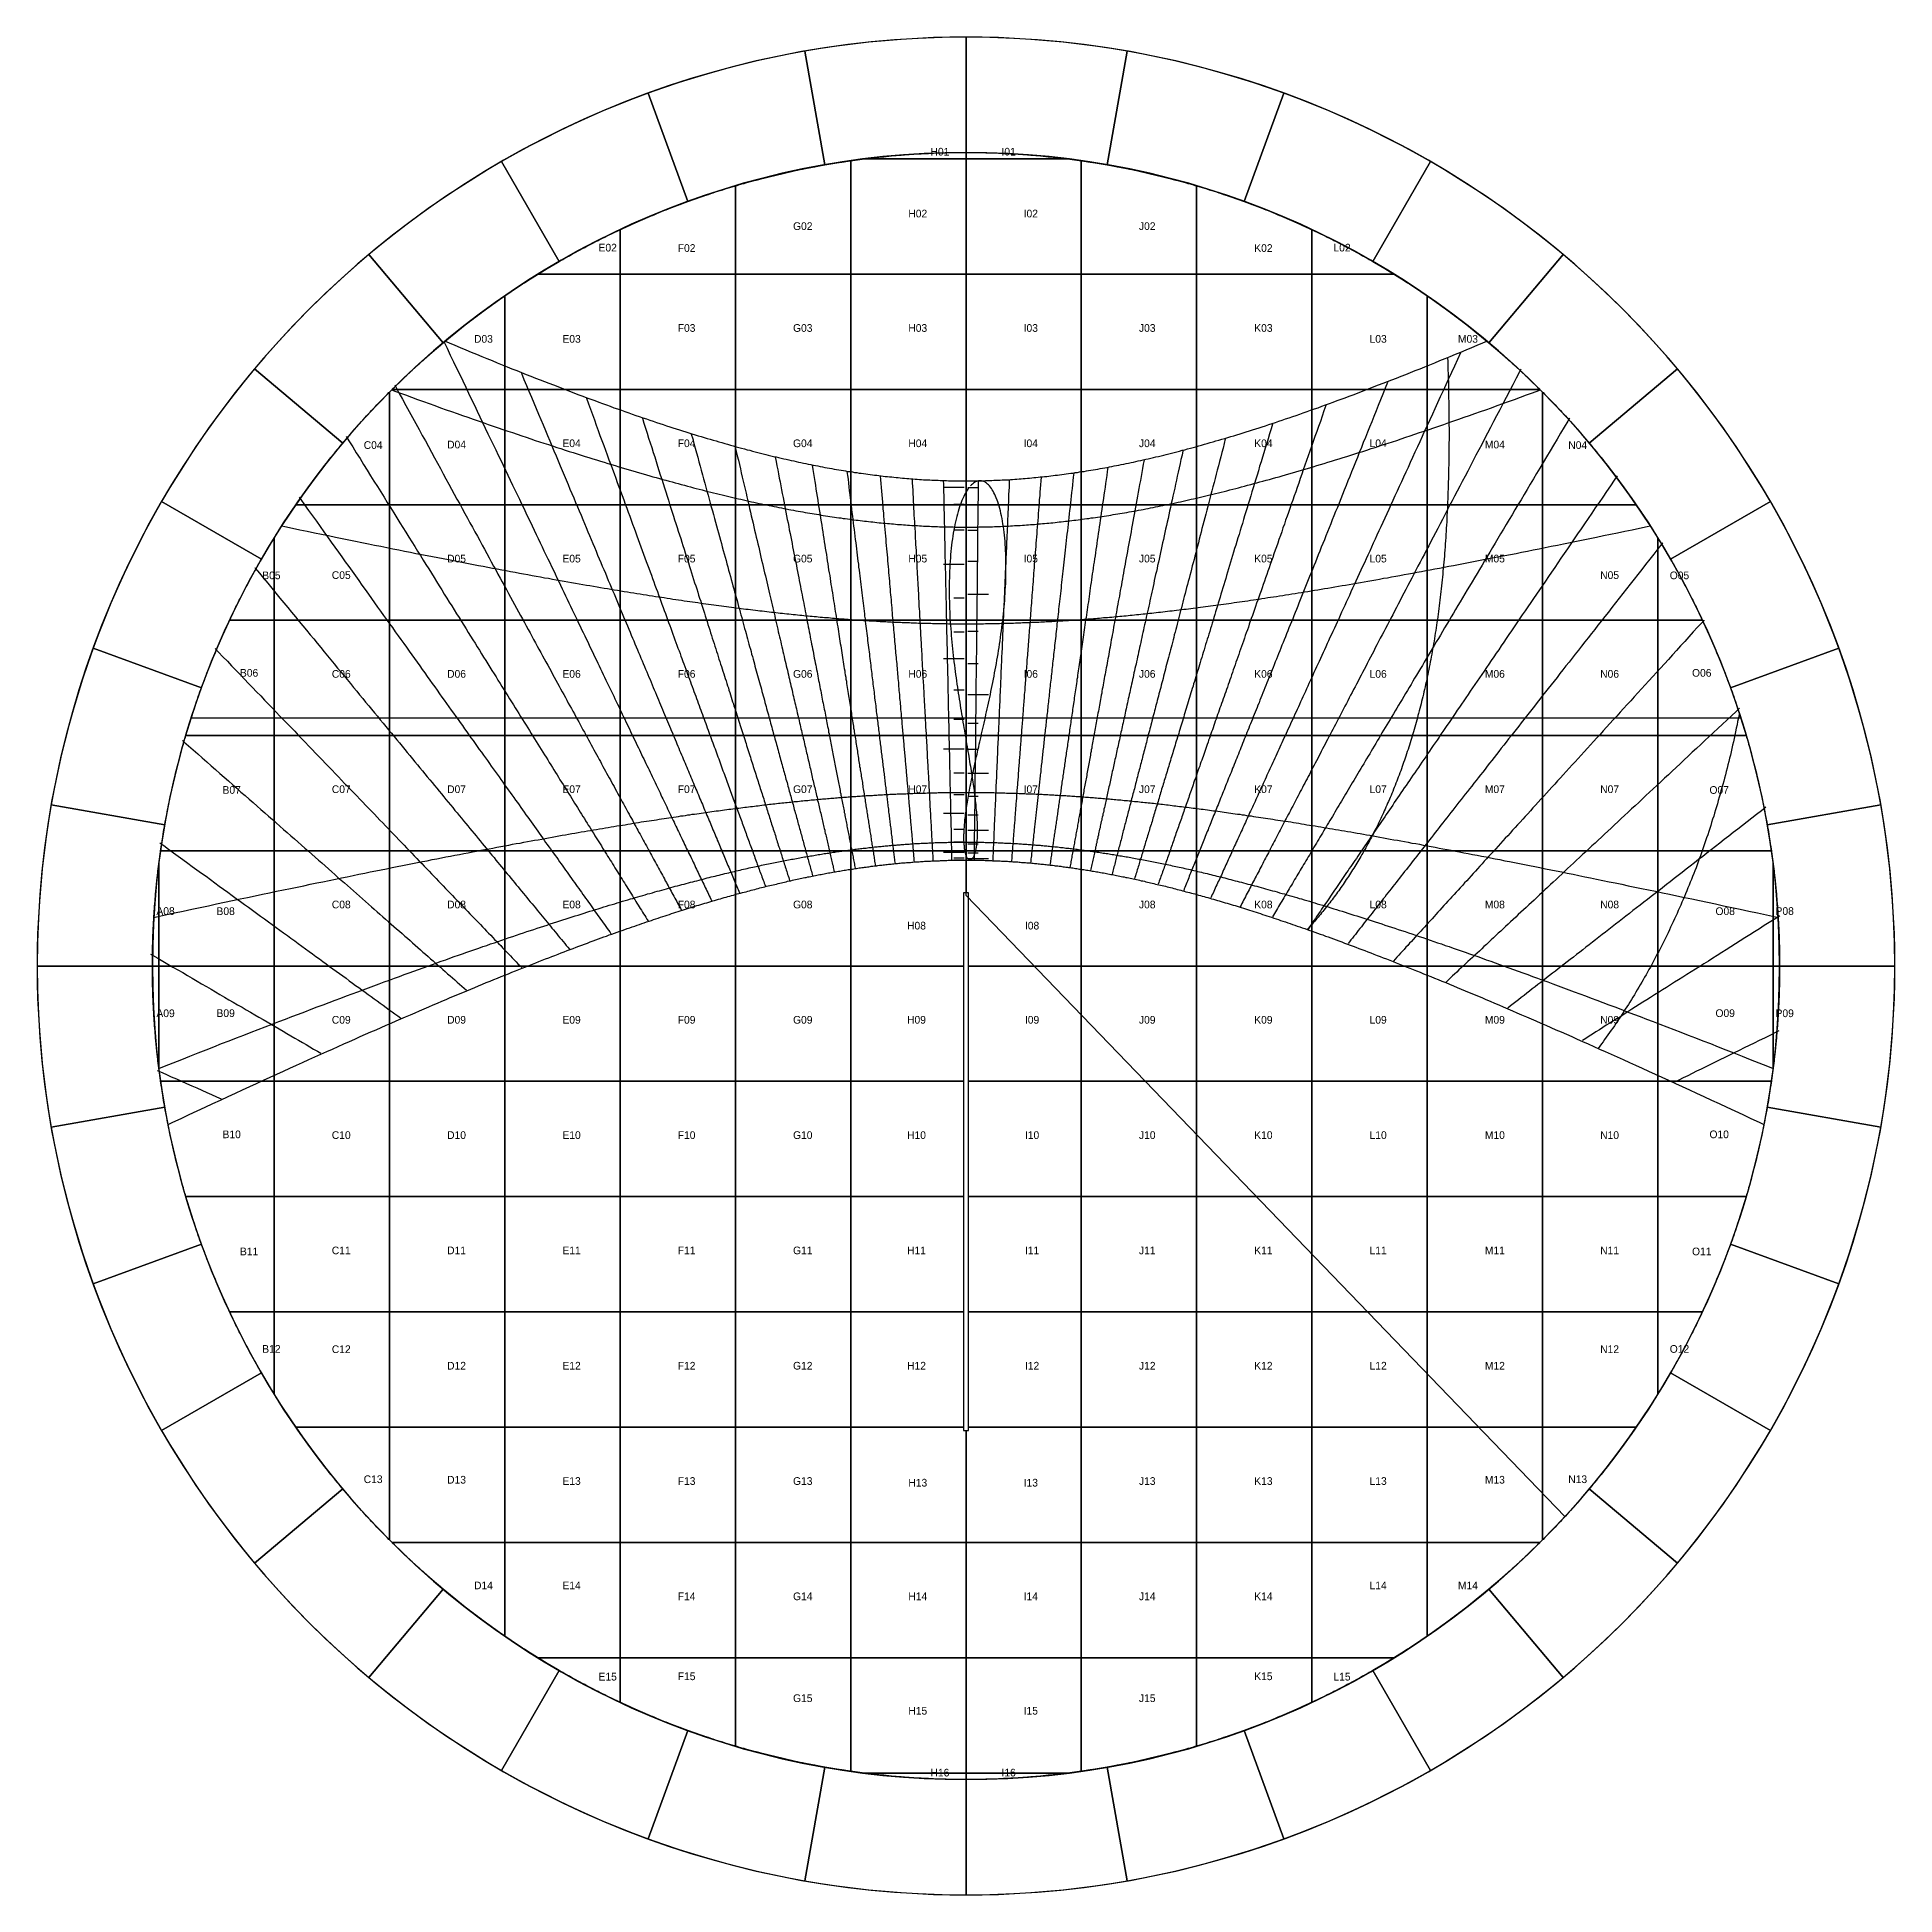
# Model space of a CAD drawing. Header units: millimetres. Extents: x -7250 to 7250, y -7250 to 7250.
import ezdxf

# ---------------------------------------------------------------- set-up
doc = ezdxf.new("R2010")
doc.units = ezdxf.units.MM
for name, color, linetype in [('ASR1', 4, 'Continuous'), ('ASR2', 4, 'Continuous'), ('CUT', 1, 'Continuous'), ('DECL', 30, 'Continuous'), ('HOUR', 7, 'Continuous'), ('HOUR15', 9, 'Continuous'), ('HOUR30', 8, 'Continuous'), ('ID', 3, 'Continuous'), ('MERID', 40, 'Continuous'), ('NOON', 6, 'Continuous'), ('QIBLA', 5, 'Continuous'), ('TICKS', 2, 'Continuous')]:
    doc.layers.add(name, color=color, linetype=linetype)

msp = doc.modelspace()

# ---------------------------------------------------------------- texts
at = {"layer": 'ID'}
for s, p in [('H01', (-277, 6326)), ('I01', (277, 6326)), ('G02', (-1350, 5745)), ('H02', (-450, 5843)), ('I02', (450, 5843)), ('J02', (1350, 5745)), ('E02', (-2868, 5577)), ('F02', (-2250, 5574)), ('K02', (2250, 5574)), ('L02', (2868, 5577)), ('F03', (-2250, 4950)), ('G03', (-1350, 4950)), ('H03', (-450, 4950)), ('I03', (450, 4950)), ('J03', (1350, 4950)), ('K03', (2250, 4950)), ('D03', (-3840, 4865)), ('E03', (-3150, 4865)), ('L03', (3150, 4865)), ('M03', (3840, 4865)), ('C04', (-4701, 4036)), ('D04', (-4050, 4040)), ('E04', (-3150, 4050)), ('F04', (-2250, 4050)), ('G04', (-1350, 4050)), ('H04', (-450, 4050)), ('I04', (450, 4050)), ('J04', (1350, 4050)), ('K04', (2250, 4050)), ('L04', (3150, 4050)), ('M04', (4050, 4040)), ('N04', (4701, 4036)), ('D05', (-4050, 3150)), ('E05', (-3150, 3150)), ('F05', (-2250, 3150)), ('G05', (-1350, 3150)), ('H05', (-450, 3150)), ('I05', (450, 3150)), ('J05', (1350, 3150)), ('K05', (2250, 3150)), ('L05', (3150, 3150)), ('M05', (4050, 3150)), ('B05', (-5493, 3019)), ('C05', (-4950, 3021)), ('N05', (4950, 3021)), ('O05', (5493, 3019)), ('B06', (-5667, 2258)), ('C06', (-4950, 2250)), ('D06', (-4050, 2250)), ('E06', (-3150, 2250)), ('F06', (-2250, 2250)), ('G06', (-1350, 2250)), ('H06', (-450, 2250)), ('I06', (450, 2250)), ('J06', (1350, 2250)), ('K06', (2250, 2250)), ('L06', (3150, 2250)), ('M06', (4050, 2250)), ('N06', (4950, 2250)), ('O06', (5667, 2258)), ('B07', (-5803, 1344)), ('C07', (-4950, 1350)), ('D07', (-4050, 1350)), ('E07', (-3150, 1350)), ('F07', (-2250, 1350)), ('G07', (-1350, 1350)), ('H07', (-450, 1350)), ('I07', (450, 1350)), ('J07', (1350, 1350)), ('K07', (2250, 1350)), ('L07', (3150, 1350)), ('M07', (4050, 1350)), ('N07', (4950, 1350)), ('O07', (5803, 1344)), ('A08', (-6319, 399)), ('B08', (-5850, 398)), ('C08', (-4950, 450)), ('D08', (-4050, 450)), ('E08', (-3150, 450)), ('F08', (-2250, 450)), ('G08', (-1350, 450)), ('J08', (1350, 450)), ('K08', (2250, 450)), ('L08', (3150, 450)), ('M08', (4050, 450)), ('N08', (4950, 450)), ('O08', (5850, 398)), ('P08', (6319, 399)), ('H08', (-460, 285)), ('I08', (460, 285)), ('A09', (-6319, -399)), ('B09', (-5850, -398)), ('C09', (-4950, -450)), ('D09', (-4050, -450)), ('E09', (-3150, -450)), ('F09', (-2250, -450)), ('G09', (-1350, -450)), ('H09', (-460, -450)), ('I09', (460, -450)), ('J09', (1350, -450)), ('K09', (2250, -450)), ('L09', (3150, -450)), ('M09', (4050, -450)), ('N09', (4950, -450)), ('O09', (5850, -398)), ('P09', (6319, -399)), ('B10', (-5803, -1344)), ('C10', (-4950, -1350)), ('D10', (-4050, -1350)), ('E10', (-3150, -1350)), ('F10', (-2250, -1350)), ('G10', (-1350, -1350)), ('H10', (-460, -1350)), ('I10', (460, -1350)), ('J10', (1350, -1350)), ('K10', (2250, -1350)), ('L10', (3150, -1350)), ('M10', (4050, -1350)), ('N10', (4950, -1350)), ('O10', (5803, -1344)), ('B11', (-5667, -2258)), ('C11', (-4950, -2250)), ('D11', (-4050, -2250)), ('E11', (-3150, -2250)), ('F11', (-2250, -2250)), ('G11', (-1350, -2250)), ('H11', (-460, -2250)), ('I11', (460, -2250)), ('J11', (1350, -2250)), ('K11', (2250, -2250)), ('L11', (3150, -2250)), ('M11', (4050, -2250)), ('N11', (4950, -2250)), ('O11', (5667, -2258)), ('B12', (-5493, -3019)), ('C12', (-4950, -3021)), ('N12', (4950, -3021)), ('O12', (5493, -3019)), ('D12', (-4050, -3150)), ('E12', (-3150, -3150)), ('F12', (-2250, -3150)), ('G12', (-1350, -3150)), ('H12', (-460, -3150)), ('I12', (460, -3150)), ('J12', (1350, -3150)), ('K12', (2250, -3150)), ('L12', (3150, -3150)), ('M12', (4050, -3150)), ('C13', (-4701, -4036)), ('D13', (-4050, -4040)), ('E13', (-3150, -4050)), ('F13', (-2250, -4050)), ('G13', (-1350, -4050)), ('H13', (-450, -4063)), ('I13', (450, -4063)), ('J13', (1350, -4050)), ('K13', (2250, -4050)), ('L13', (3150, -4050)), ('M13', (4050, -4040)), ('N13', (4701, -4036)), ('D14', (-3840, -4865)), ('E14', (-3150, -4865)), ('F14', (-2250, -4950)), ('G14', (-1350, -4950)), ('H14', (-450, -4950)), ('I14', (450, -4950)), ('J14', (1350, -4950)), ('K14', (2250, -4950)), ('L14', (3150, -4865)), ('M14', (3840, -4865)), ('E15', (-2868, -5577)), ('F15', (-2250, -5574)), ('K15', (2250, -5574)), ('L15', (2868, -5577)), ('G15', (-1350, -5745)), ('H15', (-450, -5843)), ('I15', (450, -5843)), ('J15', (1350, -5745)), ('H16', (-277, -6326)), ('I16', (277, -6326))]:
    msp.add_text(s, height=60, dxfattribs=at).set_placement(p)

# ---------------------------------------------------------------- linework, layer by layer
at = {"layer": 'ASR1'}
msp.add_lwpolyline([(3759, 4750), (3761, 4717), (3761, 4685), (3762, 4653), (3763, 4621), (3764, 4589), (3765, 4557), (3766, 4526), (3766, 4495), (3767, 4464), (3767, 4434), (3768, 4403), (3768, 4373), (3769, 4343), (3769, 4313), (3769, 4283), (3769, 4254), (3769, 4224), (3770, 4195), (3770, 4166), (3770, 4137), (3770, 4109), (3769, 4080), (3769, 4052), (3769, 4024), (3769, 3996), (3768, 3968), (3768, 3940), (3768, 3913), (3767, 3885), (3766, 3858), (3766, 3831), (3765, 3804), (3764, 3777), (3764, 3751), (3763, 3724), (3762, 3698), (3761, 3672), (3760, 3646), (3759, 3620), (3758, 3594), (3757, 3568), (3756, 3543), (3754, 3518), (3753, 3492), (3752, 3467), (3750, 3442), (3749, 3417), (3747, 3393), (3746, 3368), (3744, 3344), (3743, 3319), (3741, 3295), (3739, 3271), (3737, 3247), (3736, 3223), (3734, 3199), (3732, 3176), (3730, 3152), (3728, 3129), (3725, 3105), (3723, 3082), (3721, 3059), (3719, 3036), (3716, 3013), (3714, 2990), (3712, 2968), (3709, 2945), (3707, 2923), (3704, 2900), (3701, 2878), (3699, 2856), (3696, 2834), (3693, 2812), (3690, 2790), (3688, 2768), (3685, 2747), (3682, 2725), (3679, 2704), (3676, 2682), (3672, 2661), (3669, 2640), (3666, 2619), (3663, 2598), (3660, 2577), (3656, 2556), (3653, 2536), (3649, 2515), (3646, 2494), (3642, 2474), (3639, 2454), (3635, 2433), (3631, 2413), (3627, 2393), (3624, 2373), (3620, 2353), (3616, 2333), (3612, 2314), (3608, 2294), (3604, 2274), (3600, 2255), (3596, 2236), (3592, 2216), (3587, 2197), (3583, 2178), (3579, 2159), (3574, 2140), (3570, 2121), (3565, 2102), (3561, 2083), (3556, 2065), (3552, 2046), (3547, 2027), (3542, 2009), (3538, 1991), (3533, 1972), (3528, 1954), (3523, 1936), (3518, 1918), (3513, 1900), (3508, 1882), (3503, 1864), (3498, 1846), (3493, 1829), (3488, 1811), (3482, 1794), (3477, 1776), (3472, 1759), (3466, 1741), (3461, 1724), (3456, 1707), (3450, 1690), (3444, 1673), (3439, 1656), (3433, 1639), (3428, 1622), (3422, 1606), (3416, 1589), (3410, 1572), (3404, 1556), (3398, 1539), (3393, 1523), (3387, 1507), (3380, 1490), (3374, 1474), (3368, 1458), (3362, 1442), (3356, 1426), (3350, 1410), (3343, 1394), (3337, 1379), (3331, 1363), (3324, 1347), (3318, 1332), (3311, 1316), (3305, 1301), (3298, 1285), (3291, 1270), (3285, 1255), (3278, 1240), (3271, 1225), (3265, 1210), (3258, 1195), (3251, 1180), (3244, 1165), (3237, 1150), (3230, 1135), (3223, 1121), (3216, 1106), (3209, 1092), (3202, 1077), (3194, 1063), (3187, 1049), (3180, 1034), (3172, 1020), (3165, 1006), (3158, 992), (3150, 978), (3143, 964), (3135, 950), (3128, 937), (3120, 923), (3112, 909), (3105, 896), (3097, 882), (3089, 869), (3081, 855), (3074, 842), (3066, 829), (3058, 815), (3050, 802), (3042, 789), (3034, 776), (3026, 763), (3018, 750), (3010, 737), (3001, 725), (2993, 712), (2985, 699), (2977, 687), (2968, 674), (2960, 662), (2951, 649), (2943, 637), (2935, 625), (2926, 612), (2917, 600), (2909, 588), (2900, 576), (2892, 564), (2883, 552), (2874, 540), (2865, 529), (2857, 517), (2848, 505), (2839, 494), (2830, 482), (2821, 471), (2812, 459), (2803, 448), (2794, 437), (2785, 425), (2776, 414), (2766, 403), (2757, 392), (2748, 381), (2739, 370), (2729, 359), (2720, 348), (2711, 338), (2701, 327), (2692, 316), (2682, 306), (2673, 295), (2663, 285)], dxfattribs=at)
at = {"layer": 'ASR2'}
msp.add_lwpolyline([(6036, 1973), (6034, 1963), (6029, 1936), (6023, 1909), (6018, 1883), (6012, 1856), (6007, 1829), (6001, 1803), (5995, 1777), (5990, 1750), (5984, 1724), (5978, 1698), (5972, 1672), (5966, 1646), (5959, 1621), (5953, 1595), (5947, 1569), (5940, 1544), (5934, 1518), (5927, 1493), (5921, 1467), (5914, 1442), (5907, 1417), (5900, 1392), (5893, 1367), (5887, 1342), (5879, 1317), (5872, 1292), (5865, 1267), (5858, 1243), (5850, 1218), (5843, 1194), (5836, 1169), (5828, 1145), (5820, 1121), (5813, 1097), (5805, 1073), (5797, 1049), (5789, 1025), (5781, 1001), (5773, 977), (5765, 954), (5757, 930), (5749, 907), (5740, 883), (5732, 860), (5723, 837), (5715, 814), (5706, 790), (5698, 767), (5689, 744), (5680, 722), (5671, 699), (5662, 676), (5653, 654), (5644, 631), (5635, 609), (5626, 586), (5616, 564), (5607, 542), (5598, 520), (5588, 498), (5579, 476), (5569, 454), (5559, 432), (5550, 410), (5540, 388), (5530, 367), (5520, 345), (5510, 324), (5500, 303), (5490, 281), (5480, 260), (5470, 239), (5459, 218), (5449, 197), (5438, 176), (5428, 156), (5417, 135), (5407, 114), (5396, 94), (5385, 73), (5375, 53), (5364, 33), (5353, 12), (5342, -8), (5331, -28), (5320, -48), (5309, -68), (5297, -87), (5286, -107), (5275, -127), (5263, -146), (5252, -166), (5240, -185), (5229, -204), (5217, -224), (5205, -243), (5194, -262), (5182, -281), (5170, -300), (5158, -319), (5146, -337), (5134, -356), (5122, -375), (5110, -393), (5098, -411), (5085, -430), (5073, -448), (5061, -466), (5048, -484), (5036, -502), (5023, -520), (5011, -538), (4998, -556), (4985, -573), (4973, -591), (4960, -608), (4947, -626), (4934, -643)], dxfattribs=at)
at = {"layer": 'CUT'}
for points in [[(-1103, 6254), (-993, 6272), (-884, 6288), (-774, 6303), (-664, 6315), (-553, 6326), (-443, 6335), (-332, 6341), (-222, 6346), (-111, 6349), (0, 6350), (0, 7250), (-127, 7249), (-253, 7246), (-379, 7240), (-506, 7232), (-632, 7222), (-758, 7210), (-884, 7196), (-1009, 7179), (-1134, 7161), (-1259, 7140), (-1103, 6254)], [(0, 6350), (111, 6349), (222, 6346), (332, 6341), (443, 6335), (553, 6326), (664, 6315), (774, 6303), (884, 6288), (993, 6272), (1103, 6254), (1259, 7140), (1134, 7161), (1009, 7179), (884, 7196), (758, 7210), (632, 7222), (506, 7232), (379, 7240), (253, 7246), (127, 7249), (0, 7250), (0, 6350)], [(-2172, 5967), (-2067, 6004), (-1962, 6039), (-1857, 6073), (-1750, 6104), (-1644, 6134), (-1536, 6161), (-1428, 6187), (-1320, 6211), (-1212, 6233), (-1103, 6254), (-1259, 7140), (-1383, 7117), (-1507, 7092), (-1631, 7064), (-1754, 7035), (-1876, 7003), (-1998, 6969), (-2120, 6933), (-2240, 6895), (-2360, 6855), (-2480, 6813), (-2172, 5967)], [(1103, 6254), (1212, 6233), (1320, 6211), (1428, 6187), (1536, 6161), (1644, 6134), (1750, 6104), (1857, 6073), (1962, 6039), (2067, 6004), (2172, 5967), (2480, 6813), (2360, 6855), (2240, 6895), (2120, 6933), (1998, 6969), (1876, 7003), (1754, 7035), (1631, 7064), (1507, 7092), (1383, 7117), (1259, 7140), (1103, 6254)], [(-3175, 5499), (-3079, 5554), (-2981, 5607), (-2883, 5658), (-2784, 5707), (-2684, 5755), (-2583, 5801), (-2481, 5845), (-2379, 5888), (-2276, 5928), (-2172, 5967), (-2480, 6813), (-2598, 6768), (-2716, 6722), (-2833, 6674), (-2949, 6623), (-3064, 6571), (-3178, 6516), (-3291, 6460), (-3404, 6401), (-3515, 6341), (-3625, 6279), (-3175, 5499)], [(2172, 5967), (2276, 5928), (2379, 5888), (2481, 5845), (2583, 5801), (2684, 5755), (2784, 5707), (2883, 5658), (2981, 5607), (3079, 5554), (3175, 5499), (3625, 6279), (3515, 6341), (3404, 6401), (3291, 6460), (3178, 6516), (3064, 6571), (2949, 6623), (2833, 6674), (2716, 6722), (2598, 6768), (2480, 6813), (2172, 5967)], [(-4082, 4864), (-3996, 4935), (-3909, 5004), (-3822, 5071), (-3732, 5137), (-3642, 5202), (-3551, 5264), (-3458, 5326), (-3365, 5385), (-3270, 5443), (-3175, 5499), (-3625, 6279), (-3734, 6214), (-3842, 6148), (-3949, 6080), (-4054, 6011), (-4158, 5939), (-4261, 5865), (-4363, 5790), (-4464, 5713), (-4563, 5634), (-4660, 5554), (-4082, 4864)], [(-1800, 5400), (-1800, 6090), (-1787, 6093), (-1769, 6099), (-1750, 6104), (-1731, 6109), (-1712, 6115), (-1694, 6120), (-1675, 6125), (-1656, 6130), (-1637, 6135), (-1618, 6140), (-1600, 6145), (-1581, 6150), (-1562, 6155), (-1543, 6160), (-1524, 6164), (-1505, 6169), (-1486, 6174), (-1467, 6178), (-1448, 6183), (-1429, 6187), (-1410, 6191), (-1391, 6196), (-1372, 6200), (-1353, 6204), (-1334, 6208), (-1315, 6212), (-1296, 6216), (-1277, 6220), (-1258, 6224), (-1239, 6228), (-1220, 6232), (-1201, 6235), (-1181, 6239), (-1162, 6243), (-1143, 6246), (-1124, 6250), (-1105, 6253), (-1086, 6257), (-1066, 6260), (-1047, 6263), (-1028, 6266), (-1009, 6269), (-990, 6272), (-970, 6275), (-951, 6278), (-932, 6281), (-912, 6284), (-900, 6286), (-900, 5400), (-1800, 5400)], [(0, 5400), (-900, 5400), (-900, 6286), (-893, 6287), (-874, 6290), (-855, 6292), (-835, 6295), (-816, 6297), (-797, 6300), (-795, 6300), (0, 6300), (0, 5400)], [(-795, 6300), (-777, 6302), (-758, 6305), (-739, 6307), (-719, 6309), (-700, 6311), (-681, 6313), (-661, 6315), (-642, 6317), (-622, 6319), (-603, 6321), (-584, 6323), (-564, 6325), (-545, 6327), (-525, 6328), (-506, 6330), (-487, 6331), (-467, 6333), (-448, 6334), (-428, 6336), (-409, 6337), (-389, 6338), (-370, 6339), (-350, 6340), (-331, 6341), (-312, 6342), (-292, 6343), (-273, 6344), (-253, 6345), (-234, 6346), (-214, 6346), (-195, 6347), (-175, 6348), (-156, 6348), (-136, 6349), (-117, 6349), (-97, 6349), (-78, 6350), (-58, 6350), (-39, 6350), (-19, 6350), (0, 6350), (0, 6300), (-795, 6300)], [(0, 6350), (19, 6350), (39, 6350), (58, 6350), (78, 6350), (97, 6349), (117, 6349), (136, 6349), (156, 6348), (175, 6348), (195, 6347), (214, 6346), (234, 6346), (253, 6345), (273, 6344), (292, 6343), (312, 6342), (331, 6341), (350, 6340), (370, 6339), (389, 6338), (409, 6337), (428, 6336), (448, 6334), (467, 6333), (487, 6331), (506, 6330), (525, 6328), (545, 6327), (564, 6325), (584, 6323), (603, 6321), (622, 6319), (642, 6317), (661, 6315), (681, 6313), (700, 6311), (719, 6309), (739, 6307), (758, 6305), (777, 6302), (795, 6300), (0, 6300), (0, 6350)], [(0, 5400), (0, 6300), (795, 6300), (797, 6300), (816, 6297), (835, 6295), (855, 6292), (874, 6290), (893, 6287), (900, 6286), (900, 5400), (0, 5400)], [(900, 5400), (900, 6286), (912, 6284), (932, 6281), (951, 6278), (970, 6275), (990, 6272), (1009, 6269), (1028, 6266), (1047, 6263), (1066, 6260), (1086, 6257), (1105, 6253), (1124, 6250), (1143, 6246), (1162, 6243), (1181, 6239), (1201, 6235), (1220, 6232), (1239, 6228), (1258, 6224), (1277, 6220), (1296, 6216), (1315, 6212), (1334, 6208), (1353, 6204), (1372, 6200), (1391, 6196), (1410, 6191), (1429, 6187), (1448, 6183), (1467, 6178), (1486, 6174), (1505, 6169), (1524, 6164), (1543, 6160), (1562, 6155), (1581, 6150), (1600, 6145), (1618, 6140), (1637, 6135), (1656, 6130), (1675, 6125), (1694, 6120), (1712, 6115), (1731, 6109), (1750, 6104), (1769, 6099), (1787, 6093), (1800, 6090), (1800, 5400), (900, 5400)], [(3175, 5499), (3270, 5443), (3365, 5385), (3458, 5326), (3551, 5264), (3642, 5202), (3732, 5137), (3822, 5071), (3909, 5004), (3996, 4935), (4082, 4864), (4660, 5554), (4563, 5634), (4464, 5713), (4363, 5790), (4261, 5865), (4158, 5939), (4054, 6011), (3949, 6080), (3842, 6148), (3734, 6214), (3625, 6279), (3175, 5499)], [(-2700, 5400), (-2700, 5747), (-2697, 5749), (-2680, 5757), (-2662, 5765), (-2644, 5773), (-2627, 5781), (-2609, 5789), (-2591, 5797), (-2573, 5805), (-2555, 5813), (-2538, 5821), (-2520, 5829), (-2502, 5836), (-2484, 5844), (-2466, 5852), (-2448, 5859), (-2430, 5867), (-2412, 5874), (-2394, 5881), (-2376, 5889), (-2358, 5896), (-2340, 5903), (-2322, 5910), (-2303, 5917), (-2285, 5925), (-2267, 5931), (-2249, 5938), (-2231, 5945), (-2212, 5952), (-2194, 5959), (-2176, 5966), (-2158, 5972), (-2139, 5979), (-2121, 5985), (-2103, 5992), (-2084, 5998), (-2066, 6005), (-2047, 6011), (-2029, 6017), (-2010, 6023), (-1992, 6030), (-1973, 6036), (-1955, 6042), (-1936, 6048), (-1918, 6053), (-1899, 6059), (-1881, 6065), (-1862, 6071), (-1843, 6077), (-1825, 6082), (-1806, 6088), (-1800, 6090), (-1800, 5400), (-2700, 5400)], [(1800, 5400), (1800, 6090), (1806, 6088), (1825, 6082), (1843, 6077), (1862, 6071), (1881, 6065), (1899, 6059), (1918, 6053), (1936, 6048), (1955, 6042), (1973, 6036), (1992, 6030), (2010, 6023), (2029, 6017), (2047, 6011), (2066, 6005), (2084, 5998), (2103, 5992), (2121, 5985), (2139, 5979), (2158, 5972), (2176, 5966), (2194, 5959), (2212, 5952), (2231, 5945), (2249, 5938), (2267, 5931), (2285, 5925), (2303, 5917), (2322, 5910), (2340, 5903), (2358, 5896), (2376, 5889), (2394, 5881), (2412, 5874), (2430, 5867), (2448, 5859), (2466, 5852), (2484, 5844), (2502, 5836), (2520, 5829), (2538, 5821), (2555, 5813), (2573, 5805), (2591, 5797), (2609, 5789), (2627, 5781), (2644, 5773), (2662, 5765), (2680, 5757), (2697, 5749), (2700, 5747), (2700, 5400), (1800, 5400)], [(-3341, 5400), (-3331, 5406), (-3315, 5416), (-3298, 5426), (-3281, 5437), (-3265, 5447), (-3248, 5457), (-3231, 5467), (-3214, 5476), (-3197, 5486), (-3181, 5496), (-3164, 5506), (-3147, 5515), (-3130, 5525), (-3113, 5535), (-3096, 5544), (-3079, 5554), (-3062, 5563), (-3045, 5572), (-3028, 5582), (-3011, 5591), (-2993, 5600), (-2976, 5609), (-2959, 5618), (-2942, 5628), (-2924, 5637), (-2907, 5645), (-2890, 5654), (-2872, 5663), (-2855, 5672), (-2838, 5681), (-2820, 5689), (-2803, 5698), (-2785, 5707), (-2768, 5715), (-2750, 5724), (-2733, 5732), (-2715, 5740), (-2700, 5747), (-2700, 5400), (-3341, 5400)], [(2700, 5747), (2715, 5740), (2733, 5732), (2750, 5724), (2768, 5715), (2785, 5707), (2803, 5698), (2820, 5689), (2838, 5681), (2855, 5672), (2872, 5663), (2890, 5654), (2907, 5645), (2924, 5637), (2942, 5628), (2959, 5618), (2976, 5609), (2993, 5600), (3011, 5591), (3028, 5582), (3045, 5572), (3062, 5563), (3079, 5554), (3096, 5544), (3113, 5535), (3130, 5525), (3147, 5515), (3164, 5506), (3181, 5496), (3197, 5486), (3214, 5476), (3231, 5467), (3248, 5457), (3265, 5447), (3281, 5437), (3298, 5426), (3315, 5416), (3331, 5406), (3341, 5400), (2700, 5400), (2700, 5747)], [(-4864, 4082), (-4792, 4166), (-4719, 4249), (-4644, 4331), (-4568, 4411), (-4490, 4490), (-4411, 4568), (-4331, 4644), (-4249, 4719), (-4166, 4792), (-4082, 4864), (-4660, 5554), (-4756, 5472), (-4851, 5388), (-4944, 5302), (-5036, 5215), (-5127, 5127), (-5215, 5036), (-5302, 4944), (-5388, 4851), (-5472, 4756), (-5554, 4660), (-4864, 4082)], [(4082, 4864), (4166, 4792), (4249, 4719), (4331, 4644), (4411, 4568), (4490, 4490), (4568, 4411), (4644, 4331), (4719, 4249), (4792, 4166), (4864, 4082), (5554, 4660), (5472, 4756), (5388, 4851), (5302, 4944), (5215, 5036), (5127, 5127), (5036, 5215), (4944, 5302), (4851, 5388), (4756, 5472), (4660, 5554), (4082, 4864)], [(-2700, 4500), (-3600, 4500), (-3600, 5231), (-3592, 5236), (-3576, 5247), (-3560, 5258), (-3544, 5269), (-3528, 5280), (-3512, 5291), (-3495, 5301), (-3479, 5312), (-3463, 5323), (-3446, 5333), (-3430, 5344), (-3414, 5354), (-3397, 5365), (-3381, 5375), (-3364, 5386), (-3348, 5396), (-3341, 5400), (-2700, 5400), (-2700, 4500)], [(-2700, 5400), (-1800, 5400), (-1800, 4500), (-2700, 4500), (-2700, 5400)], [(-1800, 5400), (-900, 5400), (-900, 4500), (-1800, 4500), (-1800, 5400)], [(-900, 5400), (0, 5400), (0, 4500), (-900, 4500), (-900, 5400)], [(0, 5400), (900, 5400), (900, 4500), (0, 4500), (0, 5400)], [(900, 5400), (1800, 5400), (1800, 4500), (900, 4500), (900, 5400)], [(1800, 5400), (2700, 5400), (2700, 4500), (1800, 4500), (1800, 5400)], [(2700, 4500), (2700, 5400), (3341, 5400), (3348, 5396), (3364, 5386), (3381, 5375), (3397, 5365), (3414, 5354), (3430, 5344), (3446, 5333), (3463, 5323), (3479, 5312), (3495, 5301), (3512, 5291), (3528, 5280), (3544, 5269), (3560, 5258), (3576, 5247), (3592, 5236), (3600, 5231), (3600, 4500), (2700, 4500)], [(-4480, 4500), (-4476, 4504), (-4462, 4518), (-4449, 4531), (-4435, 4545), (-4421, 4558), (-4407, 4572), (-4393, 4586), (-4379, 4599), (-4364, 4612), (-4350, 4626), (-4336, 4639), (-4322, 4652), (-4308, 4666), (-4293, 4679), (-4279, 4692), (-4264, 4705), (-4250, 4718), (-4235, 4731), (-4221, 4744), (-4206, 4757), (-4192, 4770), (-4177, 4783), (-4162, 4796), (-4148, 4808), (-4133, 4821), (-4118, 4834), (-4103, 4846), (-4088, 4859), (-4073, 4871), (-4058, 4884), (-4043, 4896), (-4028, 4909), (-4013, 4921), (-3998, 4933), (-3983, 4945), (-3968, 4958), (-3953, 4970), (-3937, 4982), (-3922, 4994), (-3907, 5006), (-3891, 5018), (-3876, 5030), (-3860, 5042), (-3845, 5054), (-3829, 5065), (-3814, 5077), (-3798, 5089), (-3783, 5100), (-3767, 5112), (-3751, 5123), (-3736, 5135), (-3720, 5146), (-3704, 5158), (-3688, 5169), (-3672, 5180), (-3656, 5192), (-3640, 5203), (-3624, 5214), (-3608, 5225), (-3600, 5231), (-3600, 4500), (-4480, 4500)], [(3600, 5231), (3608, 5225), (3624, 5214), (3640, 5203), (3656, 5192), (3672, 5180), (3688, 5169), (3704, 5158), (3720, 5146), (3736, 5135), (3751, 5123), (3767, 5112), (3783, 5100), (3798, 5089), (3814, 5077), (3829, 5065), (3845, 5054), (3860, 5042), (3876, 5030), (3891, 5018), (3907, 5006), (3922, 4994), (3937, 4982), (3953, 4970), (3968, 4958), (3983, 4945), (3998, 4933), (4013, 4921), (4028, 4909), (4043, 4896), (4058, 4884), (4073, 4871), (4088, 4859), (4103, 4846), (4118, 4834), (4133, 4821), (4148, 4808), (4162, 4796), (4177, 4783), (4192, 4770), (4206, 4757), (4221, 4744), (4235, 4731), (4250, 4718), (4264, 4705), (4279, 4692), (4293, 4679), (4308, 4666), (4322, 4652), (4336, 4639), (4350, 4626), (4364, 4612), (4379, 4599), (4393, 4586), (4407, 4572), (4421, 4558), (4435, 4545), (4449, 4531), (4462, 4518), (4476, 4504), (4480, 4500), (3600, 4500), (3600, 5231)], [(-5499, 3175), (-5443, 3270), (-5385, 3365), (-5326, 3458), (-5264, 3551), (-5202, 3642), (-5137, 3732), (-5071, 3822), (-5004, 3909), (-4935, 3996), (-4864, 4082), (-5554, 4660), (-5634, 4563), (-5713, 4464), (-5790, 4363), (-5865, 4261), (-5939, 4158), (-6011, 4054), (-6080, 3949), (-6148, 3842), (-6214, 3734), (-6279, 3625), (-5499, 3175)], [(4864, 4082), (4935, 3996), (5004, 3909), (5071, 3822), (5137, 3732), (5202, 3642), (5264, 3551), (5326, 3458), (5385, 3365), (5443, 3270), (5499, 3175), (6279, 3625), (6214, 3734), (6148, 3842), (6080, 3949), (6011, 4054), (5939, 4158), (5865, 4261), (5790, 4363), (5713, 4464), (5634, 4563), (5554, 4660), (4864, 4082)], [(-3600, 3600), (-4500, 3600), (-4500, 4480), (-4490, 4490), (-4480, 4500), (-3600, 4500), (-3600, 3600)], [(-3600, 4500), (-2700, 4500), (-2700, 3600), (-3600, 3600), (-3600, 4500)], [(-2700, 4500), (-1800, 4500), (-1800, 3600), (-2700, 3600), (-2700, 4500)], [(-1800, 4500), (-900, 4500), (-900, 3600), (-1800, 3600), (-1800, 4500)], [(-900, 4500), (0, 4500), (0, 3600), (-900, 3600), (-900, 4500)], [(0, 4500), (900, 4500), (900, 3600), (0, 3600), (0, 4500)], [(900, 4500), (1800, 4500), (1800, 3600), (900, 3600), (900, 4500)], [(1800, 4500), (2700, 4500), (2700, 3600), (1800, 3600), (1800, 4500)], [(2700, 4500), (3600, 4500), (3600, 3600), (2700, 3600), (2700, 4500)], [(3600, 3600), (3600, 4500), (4480, 4500), (4490, 4490), (4500, 4480), (4500, 3600), (3600, 3600)], [(-5231, 3600), (-5225, 3608), (-5214, 3624), (-5203, 3640), (-5192, 3656), (-5180, 3672), (-5169, 3688), (-5158, 3704), (-5146, 3720), (-5135, 3736), (-5123, 3751), (-5112, 3767), (-5100, 3783), (-5089, 3798), (-5077, 3814), (-5065, 3829), (-5054, 3845), (-5042, 3860), (-5030, 3876), (-5018, 3891), (-5006, 3907), (-4994, 3922), (-4982, 3937), (-4970, 3953), (-4958, 3968), (-4945, 3983), (-4933, 3998), (-4921, 4013), (-4909, 4028), (-4896, 4043), (-4884, 4058), (-4871, 4073), (-4859, 4088), (-4846, 4103), (-4834, 4118), (-4821, 4133), (-4808, 4148), (-4796, 4162), (-4783, 4177), (-4770, 4192), (-4757, 4206), (-4744, 4221), (-4731, 4235), (-4718, 4250), (-4705, 4264), (-4692, 4279), (-4679, 4293), (-4666, 4308), (-4652, 4322), (-4639, 4336), (-4626, 4350), (-4612, 4364), (-4599, 4379), (-4586, 4393), (-4572, 4407), (-4558, 4421), (-4545, 4435), (-4531, 4449), (-4518, 4462), (-4504, 4476), (-4500, 4480), (-4500, 3600), (-5231, 3600)], [(4500, 4480), (4504, 4476), (4518, 4462), (4531, 4449), (4545, 4435), (4558, 4421), (4572, 4407), (4586, 4393), (4599, 4379), (4612, 4364), (4626, 4350), (4639, 4336), (4652, 4322), (4666, 4308), (4679, 4293), (4692, 4279), (4705, 4264), (4718, 4250), (4731, 4235), (4744, 4221), (4757, 4206), (4770, 4192), (4783, 4177), (4796, 4162), (4808, 4148), (4821, 4133), (4834, 4118), (4846, 4103), (4859, 4088), (4871, 4073), (4884, 4058), (4896, 4043), (4909, 4028), (4921, 4013), (4933, 3998), (4945, 3983), (4958, 3968), (4970, 3953), (4982, 3937), (4994, 3922), (5006, 3907), (5018, 3891), (5030, 3876), (5042, 3860), (5054, 3845), (5065, 3829), (5077, 3814), (5089, 3798), (5100, 3783), (5112, 3767), (5123, 3751), (5135, 3736), (5146, 3720), (5158, 3704), (5169, 3688), (5180, 3672), (5192, 3656), (5203, 3640), (5214, 3624), (5225, 3608), (5231, 3600), (4500, 3600), (4500, 4480)], [(-5967, 2172), (-5928, 2276), (-5888, 2379), (-5845, 2481), (-5801, 2583), (-5755, 2684), (-5707, 2784), (-5658, 2883), (-5607, 2981), (-5554, 3079), (-5499, 3175), (-6279, 3625), (-6341, 3515), (-6401, 3404), (-6460, 3291), (-6516, 3178), (-6571, 3064), (-6623, 2949), (-6674, 2833), (-6722, 2716), (-6768, 2598), (-6813, 2480), (-5967, 2172)], [(5499, 3175), (5554, 3079), (5607, 2981), (5658, 2883), (5707, 2784), (5755, 2684), (5801, 2583), (5845, 2481), (5888, 2379), (5928, 2276), (5967, 2172), (6813, 2480), (6768, 2598), (6722, 2716), (6674, 2833), (6623, 2949), (6571, 3064), (6516, 3178), (6460, 3291), (6401, 3404), (6341, 3515), (6279, 3625), (5499, 3175)], [(-4500, 2700), (-5400, 2700), (-5400, 3341), (-5396, 3348), (-5386, 3364), (-5375, 3381), (-5365, 3397), (-5354, 3414), (-5344, 3430), (-5333, 3446), (-5323, 3463), (-5312, 3479), (-5301, 3495), (-5291, 3512), (-5280, 3528), (-5269, 3544), (-5258, 3560), (-5247, 3576), (-5236, 3592), (-5231, 3600), (-4500, 3600), (-4500, 2700)], [(-4500, 3600), (-3600, 3600), (-3600, 2700), (-4500, 2700), (-4500, 3600)], [(-3600, 3600), (-2700, 3600), (-2700, 2700), (-3600, 2700), (-3600, 3600)], [(-2700, 3600), (-1800, 3600), (-1800, 2700), (-2700, 2700), (-2700, 3600)], [(-1800, 3600), (-900, 3600), (-900, 2700), (-1800, 2700), (-1800, 3600)], [(-900, 3600), (0, 3600), (0, 2700), (-900, 2700), (-900, 3600)], [(0, 3600), (900, 3600), (900, 2700), (0, 2700), (0, 3600)], [(900, 3600), (1800, 3600), (1800, 2700), (900, 2700), (900, 3600)], [(1800, 3600), (2700, 3600), (2700, 2700), (1800, 2700), (1800, 3600)], [(2700, 3600), (3600, 3600), (3600, 2700), (2700, 2700), (2700, 3600)], [(3600, 3600), (4500, 3600), (4500, 2700), (3600, 2700), (3600, 3600)], [(4500, 2700), (4500, 3600), (5231, 3600), (5236, 3592), (5247, 3576), (5258, 3560), (5269, 3544), (5280, 3528), (5291, 3512), (5301, 3495), (5312, 3479), (5323, 3463), (5333, 3446), (5344, 3430), (5354, 3414), (5365, 3397), (5375, 3381), (5386, 3364), (5396, 3348), (5400, 3341), (5400, 2700), (4500, 2700)], [(-5747, 2700), (-5740, 2715), (-5732, 2733), (-5724, 2750), (-5715, 2768), (-5707, 2785), (-5698, 2803), (-5689, 2820), (-5681, 2838), (-5672, 2855), (-5663, 2872), (-5654, 2890), (-5645, 2907), (-5637, 2924), (-5628, 2942), (-5618, 2959), (-5609, 2976), (-5600, 2993), (-5591, 3011), (-5582, 3028), (-5572, 3045), (-5563, 3062), (-5554, 3079), (-5544, 3096), (-5535, 3113), (-5525, 3130), (-5515, 3147), (-5506, 3164), (-5496, 3181), (-5486, 3197), (-5476, 3214), (-5467, 3231), (-5457, 3248), (-5447, 3265), (-5437, 3281), (-5426, 3298), (-5416, 3315), (-5406, 3331), (-5400, 3341), (-5400, 2700), (-5747, 2700)], [(5400, 3341), (5406, 3331), (5416, 3315), (5426, 3298), (5437, 3281), (5447, 3265), (5457, 3248), (5467, 3231), (5476, 3214), (5486, 3197), (5496, 3181), (5506, 3164), (5515, 3147), (5525, 3130), (5535, 3113), (5544, 3096), (5554, 3079), (5563, 3062), (5572, 3045), (5582, 3028), (5591, 3011), (5600, 2993), (5609, 2976), (5618, 2959), (5628, 2942), (5637, 2924), (5645, 2907), (5654, 2890), (5663, 2872), (5672, 2855), (5681, 2838), (5689, 2820), (5698, 2803), (5707, 2785), (5715, 2768), (5724, 2750), (5732, 2733), (5740, 2715), (5747, 2700), (5400, 2700), (5400, 3341)], [(-5400, 1800), (-6090, 1800), (-6088, 1806), (-6082, 1825), (-6077, 1843), (-6071, 1862), (-6065, 1881), (-6059, 1899), (-6053, 1918), (-6048, 1936), (-6042, 1955), (-6036, 1973), (-6030, 1992), (-6023, 2010), (-6017, 2029), (-6011, 2047), (-6005, 2066), (-5998, 2084), (-5992, 2103), (-5985, 2121), (-5979, 2139), (-5972, 2158), (-5966, 2176), (-5959, 2194), (-5952, 2212), (-5945, 2231), (-5938, 2249), (-5931, 2267), (-5925, 2285), (-5917, 2303), (-5910, 2322), (-5903, 2340), (-5896, 2358), (-5889, 2376), (-5881, 2394), (-5874, 2412), (-5867, 2430), (-5859, 2448), (-5852, 2466), (-5844, 2484), (-5836, 2502), (-5829, 2520), (-5821, 2538), (-5813, 2555), (-5805, 2573), (-5797, 2591), (-5789, 2609), (-5781, 2627), (-5773, 2644), (-5765, 2662), (-5757, 2680), (-5749, 2697), (-5747, 2700), (-5400, 2700), (-5400, 1800)], [(-5400, 2700), (-4500, 2700), (-4500, 1800), (-5400, 1800), (-5400, 2700)], [(-4500, 2700), (-3600, 2700), (-3600, 1800), (-4500, 1800), (-4500, 2700)], [(-3600, 2700), (-2700, 2700), (-2700, 1800), (-3600, 1800), (-3600, 2700)], [(-2700, 2700), (-1800, 2700), (-1800, 1800), (-2700, 1800), (-2700, 2700)], [(-1800, 2700), (-900, 2700), (-900, 1800), (-1800, 1800), (-1800, 2700)], [(-900, 2700), (0, 2700), (0, 1800), (-900, 1800), (-900, 2700)], [(0, 2700), (900, 2700), (900, 1800), (0, 1800), (0, 2700)], [(900, 2700), (1800, 2700), (1800, 1800), (900, 1800), (900, 2700)], [(1800, 2700), (2700, 2700), (2700, 1800), (1800, 1800), (1800, 2700)], [(2700, 2700), (3600, 2700), (3600, 1800), (2700, 1800), (2700, 2700)], [(3600, 2700), (4500, 2700), (4500, 1800), (3600, 1800), (3600, 2700)], [(4500, 2700), (5400, 2700), (5400, 1800), (4500, 1800), (4500, 2700)], [(5400, 2700), (5747, 2700), (5749, 2697), (5757, 2680), (5765, 2662), (5773, 2644), (5781, 2627), (5789, 2609), (5797, 2591), (5805, 2573), (5813, 2555), (5821, 2538), (5829, 2520), (5836, 2502), (5844, 2484), (5852, 2466), (5859, 2448), (5867, 2430), (5874, 2412), (5881, 2394), (5889, 2376), (5896, 2358), (5903, 2340), (5910, 2322), (5917, 2303), (5925, 2285), (5931, 2267), (5938, 2249), (5945, 2231), (5952, 2212), (5959, 2194), (5966, 2176), (5972, 2158), (5979, 2139), (5985, 2121), (5992, 2103), (5998, 2084), (6005, 2066), (6011, 2047), (6017, 2029), (6023, 2010), (6030, 1992), (6036, 1973), (6042, 1955), (6048, 1936), (6053, 1918), (6059, 1899), (6065, 1881), (6071, 1862), (6077, 1843), (6082, 1825), (6088, 1806), (6090, 1800), (5400, 1800), (5400, 2700)], [(-6254, 1103), (-6233, 1212), (-6211, 1320), (-6187, 1428), (-6161, 1536), (-6134, 1644), (-6104, 1750), (-6073, 1857), (-6039, 1962), (-6004, 2067), (-5967, 2172), (-6813, 2480), (-6855, 2360), (-6895, 2240), (-6933, 2120), (-6969, 1998), (-7003, 1876), (-7035, 1754), (-7064, 1631), (-7092, 1507), (-7117, 1383), (-7140, 1259), (-6254, 1103)], [(5967, 2172), (6004, 2067), (6039, 1962), (6073, 1857), (6104, 1750), (6134, 1644), (6161, 1536), (6187, 1428), (6211, 1320), (6233, 1212), (6254, 1103), (7140, 1259), (7117, 1383), (7092, 1507), (7064, 1631), (7035, 1754), (7003, 1876), (6969, 1998), (6933, 2120), (6895, 2240), (6855, 2360), (6813, 2480), (5967, 2172)], [(-5400, 900), (-6286, 900), (-6284, 912), (-6281, 932), (-6278, 951), (-6275, 970), (-6272, 990), (-6269, 1009), (-6266, 1028), (-6263, 1047), (-6260, 1066), (-6257, 1086), (-6253, 1105), (-6250, 1124), (-6246, 1143), (-6243, 1162), (-6239, 1181), (-6235, 1201), (-6232, 1220), (-6228, 1239), (-6224, 1258), (-6220, 1277), (-6216, 1296), (-6212, 1315), (-6208, 1334), (-6204, 1353), (-6200, 1372), (-6196, 1391), (-6191, 1410), (-6187, 1429), (-6183, 1448), (-6178, 1467), (-6174, 1486), (-6169, 1505), (-6164, 1524), (-6160, 1543), (-6155, 1562), (-6150, 1581), (-6145, 1600), (-6140, 1618), (-6135, 1637), (-6130, 1656), (-6125, 1675), (-6120, 1694), (-6115, 1712), (-6109, 1731), (-6104, 1750), (-6099, 1769), (-6093, 1787), (-6090, 1800), (-5400, 1800), (-5400, 900)], [(-5400, 1800), (-4500, 1800), (-4500, 900), (-5400, 900), (-5400, 1800)], [(-4500, 1800), (-3600, 1800), (-3600, 900), (-4500, 900), (-4500, 1800)], [(-3600, 1800), (-2700, 1800), (-2700, 900), (-3600, 900), (-3600, 1800)], [(-2700, 1800), (-1800, 1800), (-1800, 900), (-2700, 900), (-2700, 1800)], [(-1800, 1800), (-900, 1800), (-900, 900), (-1800, 900), (-1800, 1800)], [(-900, 1800), (0, 1800), (0, 900), (-900, 900), (-900, 1800)], [(0, 1800), (900, 1800), (900, 900), (0, 900), (0, 1800)], [(900, 1800), (1800, 1800), (1800, 900), (900, 900), (900, 1800)], [(1800, 1800), (2700, 1800), (2700, 900), (1800, 900), (1800, 1800)], [(2700, 1800), (3600, 1800), (3600, 900), (2700, 900), (2700, 1800)], [(3600, 1800), (4500, 1800), (4500, 900), (3600, 900), (3600, 1800)], [(4500, 1800), (5400, 1800), (5400, 900), (4500, 900), (4500, 1800)], [(5400, 1800), (6090, 1800), (6093, 1787), (6099, 1769), (6104, 1750), (6109, 1731), (6115, 1712), (6120, 1694), (6125, 1675), (6130, 1656), (6135, 1637), (6140, 1618), (6145, 1600), (6150, 1581), (6155, 1562), (6160, 1543), (6164, 1524), (6169, 1505), (6174, 1486), (6178, 1467), (6183, 1448), (6187, 1429), (6191, 1410), (6196, 1391), (6200, 1372), (6204, 1353), (6208, 1334), (6212, 1315), (6216, 1296), (6220, 1277), (6224, 1258), (6228, 1239), (6232, 1220), (6235, 1201), (6239, 1181), (6243, 1162), (6246, 1143), (6250, 1124), (6253, 1105), (6257, 1086), (6260, 1066), (6263, 1047), (6266, 1028), (6269, 1009), (6272, 990), (6275, 970), (6278, 951), (6281, 932), (6284, 912), (6286, 900), (5400, 900), (5400, 1800)], [(-6350, 0), (-6349, 111), (-6346, 222), (-6341, 332), (-6335, 443), (-6326, 553), (-6315, 664), (-6303, 774), (-6288, 884), (-6272, 993), (-6254, 1103), (-7140, 1259), (-7161, 1134), (-7179, 1009), (-7196, 884), (-7210, 758), (-7222, 632), (-7232, 506), (-7240, 379), (-7246, 253), (-7249, 127), (-7250, 0), (-6350, 0)], [(6254, 1103), (6272, 993), (6288, 884), (6303, 774), (6315, 664), (6326, 553), (6335, 443), (6341, 332), (6346, 222), (6349, 111), (6350, 0), (7250, 0), (7249, 127), (7246, 253), (7240, 379), (7232, 506), (7222, 632), (7210, 758), (7196, 884), (7179, 1009), (7161, 1134), (7140, 1259), (6254, 1103)], [(-5400, 0), (-6300, 0), (-6300, 795), (-6300, 797), (-6297, 816), (-6295, 835), (-6292, 855), (-6290, 874), (-6287, 893), (-6286, 900), (-5400, 900), (-5400, 0)], [(-5400, 900), (-4500, 900), (-4500, 0), (-5400, 0), (-5400, 900)], [(-4500, 900), (-3600, 900), (-3600, 0), (-4500, 0), (-4500, 900)], [(-3600, 900), (-2700, 900), (-2700, 0), (-3600, 0), (-3600, 900)], [(-2700, 900), (-1800, 900), (-1800, 0), (-2700, 0), (-2700, 900)], [(-1800, 900), (-900, 900), (-900, 0), (-1800, 0), (-1800, 900)], [(-900, 900), (0, 900), (0, 570), (-20, 570), (-20, 0), (-900, 0), (-900, 900)], [(0, 900), (900, 900), (900, 0), (20, 0), (20, 570), (0, 570), (0, 900)], [(900, 900), (1800, 900), (1800, 0), (900, 0), (900, 900)], [(1800, 900), (2700, 900), (2700, 0), (1800, 0), (1800, 900)], [(2700, 900), (3600, 900), (3600, 0), (2700, 0), (2700, 900)], [(3600, 900), (4500, 900), (4500, 0), (3600, 0), (3600, 900)], [(4500, 900), (5400, 900), (5400, 0), (4500, 0), (4500, 900)], [(5400, 0), (5400, 900), (6286, 900), (6287, 893), (6290, 874), (6292, 855), (6295, 835), (6297, 816), (6300, 797), (6300, 795), (6300, 0), (5400, 0)], [(-6350, 0), (-6350, 19), (-6350, 39), (-6350, 58), (-6350, 78), (-6349, 97), (-6349, 117), (-6349, 136), (-6348, 156), (-6348, 175), (-6347, 195), (-6346, 214), (-6346, 234), (-6345, 253), (-6344, 273), (-6343, 292), (-6342, 312), (-6341, 331), (-6340, 350), (-6339, 370), (-6338, 389), (-6337, 409), (-6336, 428), (-6334, 448), (-6333, 467), (-6331, 487), (-6330, 506), (-6328, 525), (-6327, 545), (-6325, 564), (-6323, 584), (-6321, 603), (-6319, 622), (-6317, 642), (-6315, 661), (-6313, 681), (-6311, 700), (-6309, 719), (-6307, 739), (-6305, 758), (-6302, 777), (-6300, 795), (-6300, 0), (-6350, 0)], [(6300, 795), (6302, 777), (6305, 758), (6307, 739), (6309, 719), (6311, 700), (6313, 681), (6315, 661), (6317, 642), (6319, 622), (6321, 603), (6323, 584), (6325, 564), (6327, 545), (6328, 525), (6330, 506), (6331, 487), (6333, 467), (6334, 448), (6336, 428), (6337, 409), (6338, 389), (6339, 370), (6340, 350), (6341, 331), (6342, 312), (6343, 292), (6344, 273), (6345, 253), (6346, 234), (6346, 214), (6347, 195), (6348, 175), (6348, 156), (6349, 136), (6349, 117), (6349, 97), (6350, 78), (6350, 58), (6350, 39), (6350, 19), (6350, 0), (6300, 0), (6300, 795)], [(-6300, -795), (-6302, -777), (-6305, -758), (-6307, -739), (-6309, -719), (-6311, -700), (-6313, -681), (-6315, -661), (-6317, -642), (-6319, -622), (-6321, -603), (-6323, -584), (-6325, -564), (-6327, -545), (-6328, -525), (-6330, -506), (-6331, -487), (-6333, -467), (-6334, -448), (-6336, -428), (-6337, -409), (-6338, -389), (-6339, -370), (-6340, -350), (-6341, -331), (-6342, -312), (-6343, -292), (-6344, -273), (-6345, -253), (-6346, -234), (-6346, -214), (-6347, -195), (-6348, -175), (-6348, -156), (-6349, -136), (-6349, -117), (-6349, -97), (-6350, -78), (-6350, -58), (-6350, -39), (-6350, -19), (-6350, 0), (-6300, 0), (-6300, -795)], [(-5400, 0), (-5400, -900), (-6286, -900), (-6287, -893), (-6290, -874), (-6292, -855), (-6295, -835), (-6297, -816), (-6300, -797), (-6300, -795), (-6300, 0), (-5400, 0)], [(-5400, 0), (-4500, 0), (-4500, -900), (-5400, -900), (-5400, 0)], [(-4500, 0), (-3600, 0), (-3600, -900), (-4500, -900), (-4500, 0)], [(-3600, 0), (-2700, 0), (-2700, -900), (-3600, -900), (-3600, 0)], [(-2700, 0), (-1800, 0), (-1800, -900), (-2700, -900), (-2700, 0)], [(-1800, 0), (-900, 0), (-900, -900), (-1800, -900), (-1800, 0)], [(-900, 0), (-20, 0), (-20, -900), (-900, -900), (-900, 0)], [(900, 0), (900, -900), (20, -900), (20, 0), (900, 0)], [(900, 0), (1800, 0), (1800, -900), (900, -900), (900, 0)], [(1800, 0), (2700, 0), (2700, -900), (1800, -900), (1800, 0)], [(2700, 0), (3600, 0), (3600, -900), (2700, -900), (2700, 0)], [(3600, 0), (4500, 0), (4500, -900), (3600, -900), (3600, 0)], [(4500, 0), (5400, 0), (5400, -900), (4500, -900), (4500, 0)], [(5400, 0), (6300, 0), (6300, -795), (6300, -797), (6297, -816), (6295, -835), (6292, -855), (6290, -874), (6287, -893), (6286, -900), (5400, -900), (5400, 0)], [(6350, 0), (6349, -111), (6346, -222), (6341, -332), (6335, -443), (6326, -553), (6315, -664), (6303, -774), (6288, -884), (6272, -993), (6254, -1103), (7140, -1259), (7161, -1134), (7179, -1009), (7196, -884), (7210, -758), (7222, -632), (7232, -506), (7240, -379), (7246, -253), (7249, -127), (7250, 0), (6350, 0)], [(6350, 0), (6350, -19), (6350, -39), (6350, -58), (6350, -78), (6349, -97), (6349, -117), (6349, -136), (6348, -156), (6348, -175), (6347, -195), (6346, -214), (6346, -234), (6345, -253), (6344, -273), (6343, -292), (6342, -312), (6341, -331), (6340, -350), (6339, -370), (6338, -389), (6337, -409), (6336, -428), (6334, -448), (6333, -467), (6331, -487), (6330, -506), (6328, -525), (6327, -545), (6325, -564), (6323, -584), (6321, -603), (6319, -622), (6317, -642), (6315, -661), (6313, -681), (6311, -700), (6309, -719), (6307, -739), (6305, -758), (6302, -777), (6300, -795), (6300, 0), (6350, 0)], [(-6254, -1103), (-6272, -993), (-6288, -884), (-6303, -774), (-6315, -664), (-6326, -553), (-6335, -443), (-6341, -332), (-6346, -222), (-6349, -111), (-6350, 0), (-7250, 0), (-7249, -127), (-7246, -253), (-7240, -379), (-7232, -506), (-7222, -632), (-7210, -758), (-7196, -884), (-7179, -1009), (-7161, -1134), (-7140, -1259), (-6254, -1103)], [(-5400, -1800), (-6090, -1800), (-6093, -1787), (-6099, -1769), (-6104, -1750), (-6109, -1731), (-6115, -1712), (-6120, -1694), (-6125, -1675), (-6130, -1656), (-6135, -1637), (-6140, -1618), (-6145, -1600), (-6150, -1581), (-6155, -1562), (-6160, -1543), (-6164, -1524), (-6169, -1505), (-6174, -1486), (-6178, -1467), (-6183, -1448), (-6187, -1429), (-6191, -1410), (-6196, -1391), (-6200, -1372), (-6204, -1353), (-6208, -1334), (-6212, -1315), (-6216, -1296), (-6220, -1277), (-6224, -1258), (-6228, -1239), (-6232, -1220), (-6235, -1201), (-6239, -1181), (-6243, -1162), (-6246, -1143), (-6250, -1124), (-6253, -1105), (-6257, -1086), (-6260, -1066), (-6263, -1047), (-6266, -1028), (-6269, -1009), (-6272, -990), (-6275, -970), (-6278, -951), (-6281, -932), (-6284, -912), (-6286, -900), (-5400, -900), (-5400, -1800)], [(-5400, -900), (-4500, -900), (-4500, -1800), (-5400, -1800), (-5400, -900)], [(-4500, -900), (-3600, -900), (-3600, -1800), (-4500, -1800), (-4500, -900)], [(-3600, -900), (-2700, -900), (-2700, -1800), (-3600, -1800), (-3600, -900)], [(-2700, -900), (-1800, -900), (-1800, -1800), (-2700, -1800), (-2700, -900)], [(-1800, -900), (-900, -900), (-900, -1800), (-1800, -1800), (-1800, -900)], [(-900, -900), (-20, -900), (-20, -1800), (-900, -1800), (-900, -900)], [(900, -900), (900, -1800), (20, -1800), (20, -900), (900, -900)], [(900, -900), (1800, -900), (1800, -1800), (900, -1800), (900, -900)], [(1800, -900), (2700, -900), (2700, -1800), (1800, -1800), (1800, -900)], [(2700, -900), (3600, -900), (3600, -1800), (2700, -1800), (2700, -900)], [(3600, -900), (4500, -900), (4500, -1800), (3600, -1800), (3600, -900)], [(4500, -900), (5400, -900), (5400, -1800), (4500, -1800), (4500, -900)], [(5400, -900), (6286, -900), (6284, -912), (6281, -932), (6278, -951), (6275, -970), (6272, -990), (6269, -1009), (6266, -1028), (6263, -1047), (6260, -1066), (6257, -1086), (6253, -1105), (6250, -1124), (6246, -1143), (6243, -1162), (6239, -1181), (6235, -1201), (6232, -1220), (6228, -1239), (6224, -1258), (6220, -1277), (6216, -1296), (6212, -1315), (6208, -1334), (6204, -1353), (6200, -1372), (6196, -1391), (6191, -1410), (6187, -1429), (6183, -1448), (6178, -1467), (6174, -1486), (6169, -1505), (6164, -1524), (6160, -1543), (6155, -1562), (6150, -1581), (6145, -1600), (6140, -1618), (6135, -1637), (6130, -1656), (6125, -1675), (6120, -1694), (6115, -1712), (6109, -1731), (6104, -1750), (6099, -1769), (6093, -1787), (6090, -1800), (5400, -1800), (5400, -900)], [(-5967, -2172), (-6004, -2067), (-6039, -1962), (-6073, -1857), (-6104, -1750), (-6134, -1644), (-6161, -1536), (-6187, -1428), (-6211, -1320), (-6233, -1212), (-6254, -1103), (-7140, -1259), (-7117, -1383), (-7092, -1507), (-7064, -1631), (-7035, -1754), (-7003, -1876), (-6969, -1998), (-6933, -2120), (-6895, -2240), (-6855, -2360), (-6813, -2480), (-5967, -2172)], [(6254, -1103), (6233, -1212), (6211, -1320), (6187, -1428), (6161, -1536), (6134, -1644), (6104, -1750), (6073, -1857), (6039, -1962), (6004, -2067), (5967, -2172), (6813, -2480), (6855, -2360), (6895, -2240), (6933, -2120), (6969, -1998), (7003, -1876), (7035, -1754), (7064, -1631), (7092, -1507), (7117, -1383), (7140, -1259), (6254, -1103)], [(-5400, -2700), (-5747, -2700), (-5749, -2697), (-5757, -2680), (-5765, -2662), (-5773, -2644), (-5781, -2627), (-5789, -2609), (-5797, -2591), (-5805, -2573), (-5813, -2555), (-5821, -2538), (-5829, -2520), (-5836, -2502), (-5844, -2484), (-5852, -2466), (-5859, -2448), (-5867, -2430), (-5874, -2412), (-5881, -2394), (-5889, -2376), (-5896, -2358), (-5903, -2340), (-5910, -2322), (-5917, -2303), (-5925, -2285), (-5931, -2267), (-5938, -2249), (-5945, -2231), (-5952, -2212), (-5959, -2194), (-5966, -2176), (-5972, -2158), (-5979, -2139), (-5985, -2121), (-5992, -2103), (-5998, -2084), (-6005, -2066), (-6011, -2047), (-6017, -2029), (-6023, -2010), (-6030, -1992), (-6036, -1973), (-6042, -1955), (-6048, -1936), (-6053, -1918), (-6059, -1899), (-6065, -1881), (-6071, -1862), (-6077, -1843), (-6082, -1825), (-6088, -1806), (-6090, -1800), (-5400, -1800), (-5400, -2700)], [(-5400, -1800), (-4500, -1800), (-4500, -2700), (-5400, -2700), (-5400, -1800)], [(-4500, -1800), (-3600, -1800), (-3600, -2700), (-4500, -2700), (-4500, -1800)], [(-3600, -1800), (-2700, -1800), (-2700, -2700), (-3600, -2700), (-3600, -1800)], [(-2700, -1800), (-1800, -1800), (-1800, -2700), (-2700, -2700), (-2700, -1800)], [(-1800, -1800), (-900, -1800), (-900, -2700), (-1800, -2700), (-1800, -1800)], [(-900, -1800), (-20, -1800), (-20, -2700), (-900, -2700), (-900, -1800)], [(900, -1800), (900, -2700), (20, -2700), (20, -1800), (900, -1800)], [(900, -1800), (1800, -1800), (1800, -2700), (900, -2700), (900, -1800)], [(1800, -1800), (2700, -1800), (2700, -2700), (1800, -2700), (1800, -1800)], [(2700, -1800), (3600, -1800), (3600, -2700), (2700, -2700), (2700, -1800)], [(3600, -1800), (4500, -1800), (4500, -2700), (3600, -2700), (3600, -1800)], [(4500, -1800), (5400, -1800), (5400, -2700), (4500, -2700), (4500, -1800)], [(5400, -1800), (6090, -1800), (6088, -1806), (6082, -1825), (6077, -1843), (6071, -1862), (6065, -1881), (6059, -1899), (6053, -1918), (6048, -1936), (6042, -1955), (6036, -1973), (6030, -1992), (6023, -2010), (6017, -2029), (6011, -2047), (6005, -2066), (5998, -2084), (5992, -2103), (5985, -2121), (5979, -2139), (5972, -2158), (5966, -2176), (5959, -2194), (5952, -2212), (5945, -2231), (5938, -2249), (5931, -2267), (5925, -2285), (5917, -2303), (5910, -2322), (5903, -2340), (5896, -2358), (5889, -2376), (5881, -2394), (5874, -2412), (5867, -2430), (5859, -2448), (5852, -2466), (5844, -2484), (5836, -2502), (5829, -2520), (5821, -2538), (5813, -2555), (5805, -2573), (5797, -2591), (5789, -2609), (5781, -2627), (5773, -2644), (5765, -2662), (5757, -2680), (5749, -2697), (5747, -2700), (5400, -2700), (5400, -1800)], [(-5499, -3175), (-5554, -3079), (-5607, -2981), (-5658, -2883), (-5707, -2784), (-5755, -2684), (-5801, -2583), (-5845, -2481), (-5888, -2379), (-5928, -2276), (-5967, -2172), (-6813, -2480), (-6768, -2598), (-6722, -2716), (-6674, -2833), (-6623, -2949), (-6571, -3064), (-6516, -3178), (-6460, -3291), (-6401, -3404), (-6341, -3515), (-6279, -3625), (-5499, -3175)], [(5967, -2172), (5928, -2276), (5888, -2379), (5845, -2481), (5801, -2583), (5755, -2684), (5707, -2784), (5658, -2883), (5607, -2981), (5554, -3079), (5499, -3175), (6279, -3625), (6341, -3515), (6401, -3404), (6460, -3291), (6516, -3178), (6571, -3064), (6623, -2949), (6674, -2833), (6722, -2716), (6768, -2598), (6813, -2480), (5967, -2172)], [(-5400, -3341), (-5406, -3331), (-5416, -3315), (-5426, -3298), (-5437, -3281), (-5447, -3265), (-5457, -3248), (-5467, -3231), (-5476, -3214), (-5486, -3197), (-5496, -3181), (-5506, -3164), (-5515, -3147), (-5525, -3130), (-5535, -3113), (-5544, -3096), (-5554, -3079), (-5563, -3062), (-5572, -3045), (-5582, -3028), (-5591, -3011), (-5600, -2993), (-5609, -2976), (-5618, -2959), (-5628, -2942), (-5637, -2924), (-5645, -2907), (-5654, -2890), (-5663, -2872), (-5672, -2855), (-5681, -2838), (-5689, -2820), (-5698, -2803), (-5707, -2785), (-5715, -2768), (-5724, -2750), (-5732, -2733), (-5740, -2715), (-5747, -2700), (-5400, -2700), (-5400, -3341)], [(-4500, -2700), (-4500, -3600), (-5231, -3600), (-5236, -3592), (-5247, -3576), (-5258, -3560), (-5269, -3544), (-5280, -3528), (-5291, -3512), (-5301, -3495), (-5312, -3479), (-5323, -3463), (-5333, -3446), (-5344, -3430), (-5354, -3414), (-5365, -3397), (-5375, -3381), (-5386, -3364), (-5396, -3348), (-5400, -3341), (-5400, -2700), (-4500, -2700)], [(-4500, -2700), (-3600, -2700), (-3600, -3600), (-4500, -3600), (-4500, -2700)], [(-3600, -2700), (-2700, -2700), (-2700, -3600), (-3600, -3600), (-3600, -2700)], [(-2700, -2700), (-1800, -2700), (-1800, -3600), (-2700, -3600), (-2700, -2700)], [(-1800, -2700), (-900, -2700), (-900, -3600), (-1800, -3600), (-1800, -2700)], [(-900, -2700), (-20, -2700), (-20, -3600), (-900, -3600), (-900, -2700)], [(900, -2700), (900, -3600), (20, -3600), (20, -2700), (900, -2700)], [(900, -2700), (1800, -2700), (1800, -3600), (900, -3600), (900, -2700)], [(1800, -2700), (2700, -2700), (2700, -3600), (1800, -3600), (1800, -2700)], [(2700, -2700), (3600, -2700), (3600, -3600), (2700, -3600), (2700, -2700)], [(3600, -2700), (4500, -2700), (4500, -3600), (3600, -3600), (3600, -2700)], [(4500, -2700), (5400, -2700), (5400, -3341), (5396, -3348), (5386, -3364), (5375, -3381), (5365, -3397), (5354, -3414), (5344, -3430), (5333, -3446), (5323, -3463), (5312, -3479), (5301, -3495), (5291, -3512), (5280, -3528), (5269, -3544), (5258, -3560), (5247, -3576), (5236, -3592), (5231, -3600), (4500, -3600), (4500, -2700)], [(5747, -2700), (5740, -2715), (5732, -2733), (5724, -2750), (5715, -2768), (5707, -2785), (5698, -2803), (5689, -2820), (5681, -2838), (5672, -2855), (5663, -2872), (5654, -2890), (5645, -2907), (5637, -2924), (5628, -2942), (5618, -2959), (5609, -2976), (5600, -2993), (5591, -3011), (5582, -3028), (5572, -3045), (5563, -3062), (5554, -3079), (5544, -3096), (5535, -3113), (5525, -3130), (5515, -3147), (5506, -3164), (5496, -3181), (5486, -3197), (5476, -3214), (5467, -3231), (5457, -3248), (5447, -3265), (5437, -3281), (5426, -3298), (5416, -3315), (5406, -3331), (5400, -3341), (5400, -2700), (5747, -2700)], [(-4864, -4082), (-4935, -3996), (-5004, -3909), (-5071, -3822), (-5137, -3732), (-5202, -3642), (-5264, -3551), (-5326, -3458), (-5385, -3365), (-5443, -3270), (-5499, -3175), (-6279, -3625), (-6214, -3734), (-6148, -3842), (-6080, -3949), (-6011, -4054), (-5939, -4158), (-5865, -4261), (-5790, -4363), (-5713, -4464), (-5634, -4563), (-5554, -4660), (-4864, -4082)], [(5499, -3175), (5443, -3270), (5385, -3365), (5326, -3458), (5264, -3551), (5202, -3642), (5137, -3732), (5071, -3822), (5004, -3909), (4935, -3996), (4864, -4082), (5554, -4660), (5634, -4563), (5713, -4464), (5790, -4363), (5865, -4261), (5939, -4158), (6011, -4054), (6080, -3949), (6148, -3842), (6214, -3734), (6279, -3625), (5499, -3175)], [(-4500, -4480), (-4504, -4476), (-4518, -4462), (-4531, -4449), (-4545, -4435), (-4558, -4421), (-4572, -4407), (-4586, -4393), (-4599, -4379), (-4612, -4364), (-4626, -4350), (-4639, -4336), (-4652, -4322), (-4666, -4308), (-4679, -4293), (-4692, -4279), (-4705, -4264), (-4718, -4250), (-4731, -4235), (-4744, -4221), (-4757, -4206), (-4770, -4192), (-4783, -4177), (-4796, -4162), (-4808, -4148), (-4821, -4133), (-4834, -4118), (-4846, -4103), (-4859, -4088), (-4871, -4073), (-4884, -4058), (-4896, -4043), (-4909, -4028), (-4921, -4013), (-4933, -3998), (-4945, -3983), (-4958, -3968), (-4970, -3953), (-4982, -3937), (-4994, -3922), (-5006, -3907), (-5018, -3891), (-5030, -3876), (-5042, -3860), (-5054, -3845), (-5065, -3829), (-5077, -3814), (-5089, -3798), (-5100, -3783), (-5112, -3767), (-5123, -3751), (-5135, -3736), (-5146, -3720), (-5158, -3704), (-5169, -3688), (-5180, -3672), (-5192, -3656), (-5203, -3640), (-5214, -3624), (-5225, -3608), (-5231, -3600), (-4500, -3600), (-4500, -4480)], [(-3600, -3600), (-3600, -4500), (-4480, -4500), (-4490, -4490), (-4500, -4480), (-4500, -3600), (-3600, -3600)], [(-3600, -3600), (-2700, -3600), (-2700, -4500), (-3600, -4500), (-3600, -3600)], [(-2700, -3600), (-1800, -3600), (-1800, -4500), (-2700, -4500), (-2700, -3600)], [(-1800, -3600), (-900, -3600), (-900, -4500), (-1800, -4500), (-1800, -3600)], [(-900, -3600), (-20, -3600), (-20, -3626), (0, -3626), (0, -4500), (-900, -4500), (-900, -3600)], [(0, -3626), (20, -3626), (20, -3600), (900, -3600), (900, -4500), (0, -4500), (0, -3626)], [(900, -3600), (1800, -3600), (1800, -4500), (900, -4500), (900, -3600)], [(1800, -3600), (2700, -3600), (2700, -4500), (1800, -4500), (1800, -3600)], [(2700, -3600), (3600, -3600), (3600, -4500), (2700, -4500), (2700, -3600)], [(3600, -3600), (4500, -3600), (4500, -4480), (4490, -4490), (4480, -4500), (3600, -4500), (3600, -3600)], [(5231, -3600), (5225, -3608), (5214, -3624), (5203, -3640), (5192, -3656), (5180, -3672), (5169, -3688), (5158, -3704), (5146, -3720), (5135, -3736), (5123, -3751), (5112, -3767), (5100, -3783), (5089, -3798), (5077, -3814), (5065, -3829), (5054, -3845), (5042, -3860), (5030, -3876), (5018, -3891), (5006, -3907), (4994, -3922), (4982, -3937), (4970, -3953), (4958, -3968), (4945, -3983), (4933, -3998), (4921, -4013), (4909, -4028), (4896, -4043), (4884, -4058), (4871, -4073), (4859, -4088), (4846, -4103), (4834, -4118), (4821, -4133), (4808, -4148), (4796, -4162), (4783, -4177), (4770, -4192), (4757, -4206), (4744, -4221), (4731, -4235), (4718, -4250), (4705, -4264), (4692, -4279), (4679, -4293), (4666, -4308), (4652, -4322), (4639, -4336), (4626, -4350), (4612, -4364), (4599, -4379), (4586, -4393), (4572, -4407), (4558, -4421), (4545, -4435), (4531, -4449), (4518, -4462), (4504, -4476), (4500, -4480), (4500, -3600), (5231, -3600)], [(-4082, -4864), (-4166, -4792), (-4249, -4719), (-4331, -4644), (-4411, -4568), (-4490, -4490), (-4568, -4411), (-4644, -4331), (-4719, -4249), (-4792, -4166), (-4864, -4082), (-5554, -4660), (-5472, -4756), (-5388, -4851), (-5302, -4944), (-5215, -5036), (-5127, -5127), (-5036, -5215), (-4944, -5302), (-4851, -5388), (-4756, -5472), (-4660, -5554), (-4082, -4864)], [(4864, -4082), (4792, -4166), (4719, -4249), (4644, -4331), (4568, -4411), (4490, -4490), (4411, -4568), (4331, -4644), (4249, -4719), (4166, -4792), (4082, -4864), (4660, -5554), (4756, -5472), (4851, -5388), (4944, -5302), (5036, -5215), (5127, -5127), (5215, -5036), (5302, -4944), (5388, -4851), (5472, -4756), (5554, -4660), (4864, -4082)], [(-3600, -5231), (-3608, -5225), (-3624, -5214), (-3640, -5203), (-3656, -5192), (-3672, -5180), (-3688, -5169), (-3704, -5158), (-3720, -5146), (-3736, -5135), (-3751, -5123), (-3767, -5112), (-3783, -5100), (-3798, -5089), (-3814, -5077), (-3829, -5065), (-3845, -5054), (-3860, -5042), (-3876, -5030), (-3891, -5018), (-3907, -5006), (-3922, -4994), (-3937, -4982), (-3953, -4970), (-3968, -4958), (-3983, -4945), (-3998, -4933), (-4013, -4921), (-4028, -4909), (-4043, -4896), (-4058, -4884), (-4073, -4871), (-4088, -4859), (-4103, -4846), (-4118, -4834), (-4133, -4821), (-4148, -4808), (-4162, -4796), (-4177, -4783), (-4192, -4770), (-4206, -4757), (-4221, -4744), (-4235, -4731), (-4250, -4718), (-4264, -4705), (-4279, -4692), (-4293, -4679), (-4308, -4666), (-4322, -4652), (-4336, -4639), (-4350, -4626), (-4364, -4612), (-4379, -4599), (-4393, -4586), (-4407, -4572), (-4421, -4558), (-4435, -4545), (-4449, -4531), (-4462, -4518), (-4476, -4504), (-4480, -4500), (-3600, -4500), (-3600, -5231)], [(-2700, -4500), (-2700, -5400), (-3341, -5400), (-3348, -5396), (-3364, -5386), (-3381, -5375), (-3397, -5365), (-3414, -5354), (-3430, -5344), (-3446, -5333), (-3463, -5323), (-3479, -5312), (-3495, -5301), (-3512, -5291), (-3528, -5280), (-3544, -5269), (-3560, -5258), (-3576, -5247), (-3592, -5236), (-3600, -5231), (-3600, -4500), (-2700, -4500)], [(-2700, -4500), (-1800, -4500), (-1800, -5400), (-2700, -5400), (-2700, -4500)], [(-1800, -4500), (-900, -4500), (-900, -5400), (-1800, -5400), (-1800, -4500)], [(-900, -4500), (0, -4500), (0, -5400), (-900, -5400), (-900, -4500)], [(0, -4500), (900, -4500), (900, -5400), (0, -5400), (0, -4500)], [(900, -4500), (1800, -4500), (1800, -5400), (900, -5400), (900, -4500)], [(1800, -4500), (2700, -4500), (2700, -5400), (1800, -5400), (1800, -4500)], [(2700, -4500), (3600, -4500), (3600, -5231), (3592, -5236), (3576, -5247), (3560, -5258), (3544, -5269), (3528, -5280), (3512, -5291), (3495, -5301), (3479, -5312), (3463, -5323), (3446, -5333), (3430, -5344), (3414, -5354), (3397, -5365), (3381, -5375), (3364, -5386), (3348, -5396), (3341, -5400), (2700, -5400), (2700, -4500)], [(4480, -4500), (4476, -4504), (4462, -4518), (4449, -4531), (4435, -4545), (4421, -4558), (4407, -4572), (4393, -4586), (4379, -4599), (4364, -4612), (4350, -4626), (4336, -4639), (4322, -4652), (4308, -4666), (4293, -4679), (4279, -4692), (4264, -4705), (4250, -4718), (4235, -4731), (4221, -4744), (4206, -4757), (4192, -4770), (4177, -4783), (4162, -4796), (4148, -4808), (4133, -4821), (4118, -4834), (4103, -4846), (4088, -4859), (4073, -4871), (4058, -4884), (4043, -4896), (4028, -4909), (4013, -4921), (3998, -4933), (3983, -4945), (3968, -4958), (3953, -4970), (3937, -4982), (3922, -4994), (3907, -5006), (3891, -5018), (3876, -5030), (3860, -5042), (3845, -5054), (3829, -5065), (3814, -5077), (3798, -5089), (3783, -5100), (3767, -5112), (3751, -5123), (3736, -5135), (3720, -5146), (3704, -5158), (3688, -5169), (3672, -5180), (3656, -5192), (3640, -5203), (3624, -5214), (3608, -5225), (3600, -5231), (3600, -4500), (4480, -4500)], [(-3175, -5499), (-3270, -5443), (-3365, -5385), (-3458, -5326), (-3551, -5264), (-3642, -5202), (-3732, -5137), (-3822, -5071), (-3909, -5004), (-3996, -4935), (-4082, -4864), (-4660, -5554), (-4563, -5634), (-4464, -5713), (-4363, -5790), (-4261, -5865), (-4158, -5939), (-4054, -6011), (-3949, -6080), (-3842, -6148), (-3734, -6214), (-3625, -6279), (-3175, -5499)], [(4082, -4864), (3996, -4935), (3909, -5004), (3822, -5071), (3732, -5137), (3642, -5202), (3551, -5264), (3458, -5326), (3365, -5385), (3270, -5443), (3175, -5499), (3625, -6279), (3734, -6214), (3842, -6148), (3949, -6080), (4054, -6011), (4158, -5939), (4261, -5865), (4363, -5790), (4464, -5713), (4563, -5634), (4660, -5554), (4082, -4864)], [(-2172, -5967), (-2276, -5928), (-2379, -5888), (-2481, -5845), (-2583, -5801), (-2684, -5755), (-2784, -5707), (-2883, -5658), (-2981, -5607), (-3079, -5554), (-3175, -5499), (-3625, -6279), (-3515, -6341), (-3404, -6401), (-3291, -6460), (-3178, -6516), (-3064, -6571), (-2949, -6623), (-2833, -6674), (-2716, -6722), (-2598, -6768), (-2480, -6813), (-2172, -5967)], [(-2700, -5747), (-2715, -5740), (-2733, -5732), (-2750, -5724), (-2768, -5715), (-2785, -5707), (-2803, -5698), (-2820, -5689), (-2838, -5681), (-2855, -5672), (-2872, -5663), (-2890, -5654), (-2907, -5645), (-2924, -5637), (-2942, -5628), (-2959, -5618), (-2976, -5609), (-2993, -5600), (-3011, -5591), (-3028, -5582), (-3045, -5572), (-3062, -5563), (-3079, -5554), (-3096, -5544), (-3113, -5535), (-3130, -5525), (-3147, -5515), (-3164, -5506), (-3181, -5496), (-3197, -5486), (-3214, -5476), (-3231, -5467), (-3248, -5457), (-3265, -5447), (-3281, -5437), (-3298, -5426), (-3315, -5416), (-3331, -5406), (-3341, -5400), (-2700, -5400), (-2700, -5747)], [(-1800, -5400), (-1800, -6090), (-1806, -6088), (-1825, -6082), (-1843, -6077), (-1862, -6071), (-1881, -6065), (-1899, -6059), (-1918, -6053), (-1936, -6048), (-1955, -6042), (-1973, -6036), (-1992, -6030), (-2010, -6023), (-2029, -6017), (-2047, -6011), (-2066, -6005), (-2084, -5998), (-2103, -5992), (-2121, -5985), (-2139, -5979), (-2158, -5972), (-2176, -5966), (-2194, -5959), (-2212, -5952), (-2231, -5945), (-2249, -5938), (-2267, -5931), (-2285, -5925), (-2303, -5917), (-2322, -5910), (-2340, -5903), (-2358, -5896), (-2376, -5889), (-2394, -5881), (-2412, -5874), (-2430, -5867), (-2448, -5859), (-2466, -5852), (-2484, -5844), (-2502, -5836), (-2520, -5829), (-2538, -5821), (-2555, -5813), (-2573, -5805), (-2591, -5797), (-2609, -5789), (-2627, -5781), (-2644, -5773), (-2662, -5765), (-2680, -5757), (-2697, -5749), (-2700, -5747), (-2700, -5400), (-1800, -5400)], [(-900, -5400), (-900, -6286), (-912, -6284), (-932, -6281), (-951, -6278), (-970, -6275), (-990, -6272), (-1009, -6269), (-1028, -6266), (-1047, -6263), (-1066, -6260), (-1086, -6257), (-1105, -6253), (-1124, -6250), (-1143, -6246), (-1162, -6243), (-1181, -6239), (-1201, -6235), (-1220, -6232), (-1239, -6228), (-1258, -6224), (-1277, -6220), (-1296, -6216), (-1315, -6212), (-1334, -6208), (-1353, -6204), (-1372, -6200), (-1391, -6196), (-1410, -6191), (-1429, -6187), (-1448, -6183), (-1467, -6178), (-1486, -6174), (-1505, -6169), (-1524, -6164), (-1543, -6160), (-1562, -6155), (-1581, -6150), (-1600, -6145), (-1618, -6140), (-1637, -6135), (-1656, -6130), (-1675, -6125), (-1694, -6120), (-1712, -6115), (-1731, -6109), (-1750, -6104), (-1769, -6099), (-1787, -6093), (-1800, -6090), (-1800, -5400), (-900, -5400)], [(0, -5400), (0, -6300), (-795, -6300), (-797, -6300), (-816, -6297), (-835, -6295), (-855, -6292), (-874, -6290), (-893, -6287), (-900, -6286), (-900, -5400), (0, -5400)], [(0, -5400), (900, -5400), (900, -6286), (893, -6287), (874, -6290), (855, -6292), (835, -6295), (816, -6297), (797, -6300), (795, -6300), (0, -6300), (0, -5400)], [(1800, -5400), (1800, -6090), (1787, -6093), (1769, -6099), (1750, -6104), (1731, -6109), (1712, -6115), (1694, -6120), (1675, -6125), (1656, -6130), (1637, -6135), (1618, -6140), (1600, -6145), (1581, -6150), (1562, -6155), (1543, -6160), (1524, -6164), (1505, -6169), (1486, -6174), (1467, -6178), (1448, -6183), (1429, -6187), (1410, -6191), (1391, -6196), (1372, -6200), (1353, -6204), (1334, -6208), (1315, -6212), (1296, -6216), (1277, -6220), (1258, -6224), (1239, -6228), (1220, -6232), (1201, -6235), (1181, -6239), (1162, -6243), (1143, -6246), (1124, -6250), (1105, -6253), (1086, -6257), (1066, -6260), (1047, -6263), (1028, -6266), (1009, -6269), (990, -6272), (970, -6275), (951, -6278), (932, -6281), (912, -6284), (900, -6286), (900, -5400), (1800, -5400)], [(2700, -5400), (2700, -5747), (2697, -5749), (2680, -5757), (2662, -5765), (2644, -5773), (2627, -5781), (2609, -5789), (2591, -5797), (2573, -5805), (2555, -5813), (2538, -5821), (2520, -5829), (2502, -5836), (2484, -5844), (2466, -5852), (2448, -5859), (2430, -5867), (2412, -5874), (2394, -5881), (2376, -5889), (2358, -5896), (2340, -5903), (2322, -5910), (2303, -5917), (2285, -5925), (2267, -5931), (2249, -5938), (2231, -5945), (2212, -5952), (2194, -5959), (2176, -5966), (2158, -5972), (2139, -5979), (2121, -5985), (2103, -5992), (2084, -5998), (2066, -6005), (2047, -6011), (2029, -6017), (2010, -6023), (1992, -6030), (1973, -6036), (1955, -6042), (1936, -6048), (1918, -6053), (1899, -6059), (1881, -6065), (1862, -6071), (1843, -6077), (1825, -6082), (1806, -6088), (1800, -6090), (1800, -5400), (2700, -5400)], [(3175, -5499), (3079, -5554), (2981, -5607), (2883, -5658), (2784, -5707), (2684, -5755), (2583, -5801), (2481, -5845), (2379, -5888), (2276, -5928), (2172, -5967), (2480, -6813), (2598, -6768), (2716, -6722), (2833, -6674), (2949, -6623), (3064, -6571), (3178, -6516), (3291, -6460), (3404, -6401), (3515, -6341), (3625, -6279), (3175, -5499)], [(3341, -5400), (3331, -5406), (3315, -5416), (3298, -5426), (3281, -5437), (3265, -5447), (3248, -5457), (3231, -5467), (3214, -5476), (3197, -5486), (3181, -5496), (3164, -5506), (3147, -5515), (3130, -5525), (3113, -5535), (3096, -5544), (3079, -5554), (3062, -5563), (3045, -5572), (3028, -5582), (3011, -5591), (2993, -5600), (2976, -5609), (2959, -5618), (2942, -5628), (2924, -5637), (2907, -5645), (2890, -5654), (2872, -5663), (2855, -5672), (2838, -5681), (2820, -5689), (2803, -5698), (2785, -5707), (2768, -5715), (2750, -5724), (2733, -5732), (2715, -5740), (2700, -5747), (2700, -5400), (3341, -5400)], [(-1103, -6254), (-1212, -6233), (-1320, -6211), (-1428, -6187), (-1536, -6161), (-1644, -6134), (-1750, -6104), (-1857, -6073), (-1962, -6039), (-2067, -6004), (-2172, -5967), (-2480, -6813), (-2360, -6855), (-2240, -6895), (-2120, -6933), (-1998, -6969), (-1876, -7003), (-1754, -7035), (-1631, -7064), (-1507, -7092), (-1383, -7117), (-1259, -7140), (-1103, -6254)], [(2172, -5967), (2067, -6004), (1962, -6039), (1857, -6073), (1750, -6104), (1644, -6134), (1536, -6161), (1428, -6187), (1320, -6211), (1212, -6233), (1103, -6254), (1259, -7140), (1383, -7117), (1507, -7092), (1631, -7064), (1754, -7035), (1876, -7003), (1998, -6969), (2120, -6933), (2240, -6895), (2360, -6855), (2480, -6813), (2172, -5967)], [(0, -6350), (-111, -6349), (-222, -6346), (-332, -6341), (-443, -6335), (-553, -6326), (-664, -6315), (-774, -6303), (-884, -6288), (-993, -6272), (-1103, -6254), (-1259, -7140), (-1134, -7161), (-1009, -7179), (-884, -7196), (-758, -7210), (-632, -7222), (-506, -7232), (-379, -7240), (-253, -7246), (-127, -7249), (0, -7250), (0, -6350)], [(0, -6350), (-19, -6350), (-39, -6350), (-58, -6350), (-78, -6350), (-97, -6349), (-117, -6349), (-136, -6349), (-156, -6348), (-175, -6348), (-195, -6347), (-214, -6346), (-234, -6346), (-253, -6345), (-273, -6344), (-292, -6343), (-312, -6342), (-331, -6341), (-350, -6340), (-370, -6339), (-389, -6338), (-409, -6337), (-428, -6336), (-448, -6334), (-467, -6333), (-487, -6331), (-506, -6330), (-525, -6328), (-545, -6327), (-564, -6325), (-584, -6323), (-603, -6321), (-622, -6319), (-642, -6317), (-661, -6315), (-681, -6313), (-700, -6311), (-719, -6309), (-739, -6307), (-758, -6305), (-777, -6302), (-795, -6300), (0, -6300), (0, -6350)], [(1103, -6254), (993, -6272), (884, -6288), (774, -6303), (664, -6315), (553, -6326), (443, -6335), (332, -6341), (222, -6346), (111, -6349), (0, -6350), (0, -7250), (127, -7249), (253, -7246), (379, -7240), (506, -7232), (632, -7222), (758, -7210), (884, -7196), (1009, -7179), (1134, -7161), (1259, -7140), (1103, -6254)], [(795, -6300), (777, -6302), (758, -6305), (739, -6307), (719, -6309), (700, -6311), (681, -6313), (661, -6315), (642, -6317), (622, -6319), (603, -6321), (584, -6323), (564, -6325), (545, -6327), (525, -6328), (506, -6330), (487, -6331), (467, -6333), (448, -6334), (428, -6336), (409, -6337), (389, -6338), (370, -6339), (350, -6340), (331, -6341), (312, -6342), (292, -6343), (273, -6344), (253, -6345), (234, -6346), (214, -6346), (195, -6347), (175, -6348), (156, -6348), (136, -6349), (117, -6349), (97, -6349), (78, -6350), (58, -6350), (39, -6350), (19, -6350), (0, -6350), (0, -6300), (795, -6300)]]:
    msp.add_lwpolyline(points, close=True, dxfattribs=at)
for radius in [7250, 6350]:
    msp.add_circle((0, 0), radius, dxfattribs=at)
at = {"layer": 'DECL'}
for points in [[(-4066, 4877), (-4034, 4864), (-3990, 4845), (-3947, 4827), (-3904, 4809), (-3862, 4792), (-3821, 4775), (-3780, 4758), (-3739, 4741), (-3699, 4725), (-3660, 4709), (-3621, 4693), (-3582, 4677), (-3544, 4662), (-3507, 4647), (-3470, 4632), (-3433, 4617), (-3397, 4603), (-3361, 4589), (-3325, 4575), (-3290, 4561), (-3256, 4548), (-3221, 4535), (-3187, 4522), (-3154, 4509), (-3121, 4496), (-3088, 4484), (-3055, 4471), (-3023, 4459), (-2991, 4447), (-2960, 4435), (-2929, 4424), (-2898, 4413), (-2867, 4401), (-2837, 4390), (-2807, 4379), (-2778, 4369), (-2748, 4358), (-2719, 4348), (-2690, 4338), (-2662, 4327), (-2633, 4317), (-2605, 4308), (-2577, 4298), (-2550, 4289), (-2523, 4279), (-2495, 4270), (-2469, 4261), (-2442, 4252), (-2416, 4243), (-2389, 4234), (-2363, 4226), (-2338, 4217), (-2312, 4209), (-2287, 4201), (-2262, 4193), (-2237, 4185), (-2212, 4177), (-2187, 4169), (-2163, 4161), (-2139, 4154), (-2115, 4147), (-2091, 4139), (-2067, 4132), (-2044, 4125), (-2020, 4118), (-1997, 4111), (-1974, 4104), (-1951, 4098), (-1928, 4091), (-1906, 4085), (-1883, 4078), (-1861, 4072), (-1839, 4066), (-1817, 4060), (-1795, 4053), (-1773, 4048), (-1752, 4042), (-1730, 4036), (-1709, 4030), (-1688, 4025), (-1667, 4019), (-1646, 4014), (-1625, 4008), (-1604, 4003), (-1584, 3998), (-1563, 3993), (-1543, 3988), (-1523, 3983), (-1503, 3978), (-1483, 3973), (-1463, 3969), (-1443, 3964), (-1423, 3959), (-1403, 3955), (-1384, 3950), (-1364, 3946), (-1345, 3942), (-1326, 3938), (-1307, 3933), (-1288, 3929), (-1269, 3925), (-1250, 3921), (-1231, 3918), (-1212, 3914), (-1193, 3910), (-1175, 3906), (-1156, 3903), (-1138, 3899), (-1119, 3896), (-1101, 3892), (-1083, 3889), (-1065, 3886), (-1047, 3882), (-1029, 3879), (-1011, 3876), (-993, 3873), (-975, 3870), (-957, 3867), (-940, 3864), (-922, 3861), (-904, 3859), (-887, 3856), (-869, 3853), (-852, 3851), (-834, 3848), (-817, 3846), (-800, 3843), (-783, 3841), (-765, 3839), (-748, 3836), (-731, 3834), (-714, 3832), (-697, 3830), (-680, 3828), (-663, 3826), (-646, 3824), (-630, 3822), (-613, 3820), (-596, 3818), (-579, 3817), (-563, 3815), (-546, 3813), (-529, 3812), (-513, 3810), (-496, 3809), (-480, 3807), (-463, 3806), (-447, 3804), (-430, 3803), (-414, 3802), (-397, 3801), (-381, 3800), (-364, 3798), (-348, 3797), (-332, 3796), (-316, 3795), (-299, 3795), (-283, 3794), (-267, 3793), (-250, 3792), (-234, 3791), (-218, 3791), (-202, 3790), (-186, 3790), (-169, 3789), (-153, 3789), (-137, 3788), (-121, 3788), (-105, 3787), (-89, 3787), (-73, 3787), (-56, 3787), (-40, 3787), (-24, 3787), (-8, 3787), (8, 3787), (24, 3787), (40, 3787), (56, 3787), (73, 3787), (89, 3787), (105, 3787), (121, 3788), (137, 3788), (153, 3789), (169, 3789), (186, 3790), (202, 3790), (218, 3791), (234, 3791), (250, 3792), (267, 3793), (283, 3794), (299, 3795), (316, 3795), (332, 3796), (348, 3797), (364, 3798), (381, 3800), (397, 3801), (414, 3802), (430, 3803), (447, 3804), (463, 3806), (480, 3807), (496, 3809), (513, 3810), (529, 3812), (546, 3813), (563, 3815), (579, 3817), (596, 3818), (613, 3820), (630, 3822), (646, 3824), (663, 3826), (680, 3828), (697, 3830), (714, 3832), (731, 3834), (748, 3836), (765, 3839), (783, 3841), (800, 3843), (817, 3846), (834, 3848), (852, 3851), (869, 3853), (887, 3856), (904, 3859), (922, 3861), (940, 3864), (957, 3867), (975, 3870), (993, 3873), (1011, 3876), (1029, 3879), (1047, 3882), (1065, 3886), (1083, 3889), (1101, 3892), (1119, 3896), (1138, 3899), (1156, 3903), (1175, 3906), (1193, 3910), (1212, 3914), (1231, 3918), (1250, 3921), (1269, 3925), (1288, 3929), (1307, 3933), (1326, 3938), (1345, 3942), (1364, 3946), (1384, 3950), (1403, 3955), (1423, 3959), (1443, 3964), (1463, 3969), (1483, 3973), (1503, 3978), (1523, 3983), (1543, 3988), (1563, 3993), (1584, 3998), (1604, 4003), (1625, 4008), (1646, 4014), (1667, 4019), (1688, 4025), (1709, 4030), (1730, 4036), (1752, 4042), (1773, 4048), (1795, 4053), (1817, 4060), (1839, 4066), (1861, 4072), (1883, 4078), (1906, 4085), (1928, 4091), (1951, 4098), (1974, 4104), (1997, 4111), (2020, 4118), (2044, 4125), (2067, 4132), (2091, 4139), (2115, 4147), (2139, 4154), (2163, 4161), (2187, 4169), (2212, 4177), (2237, 4185), (2262, 4193), (2287, 4201), (2312, 4209), (2338, 4217), (2363, 4226), (2389, 4234), (2416, 4243), (2442, 4252), (2469, 4261), (2495, 4270), (2523, 4279), (2550, 4289), (2577, 4298), (2605, 4308), (2633, 4317), (2662, 4327), (2690, 4338), (2719, 4348), (2748, 4358), (2778, 4369), (2807, 4379), (2837, 4390), (2867, 4401), (2898, 4413), (2929, 4424), (2960, 4435), (2991, 4447), (3023, 4459), (3055, 4471), (3088, 4484), (3121, 4496), (3154, 4509), (3187, 4522), (3221, 4535), (3256, 4548), (3290, 4561), (3325, 4575), (3361, 4589), (3397, 4603), (3433, 4617), (3470, 4632), (3507, 4647), (3544, 4662), (3582, 4677), (3621, 4693), (3660, 4709), (3699, 4725), (3739, 4741), (3780, 4758), (3821, 4775), (3862, 4792), (3904, 4809), (3947, 4827), (3990, 4845), (4034, 4864), (4066, 4877)], [(-4484, 4496), (-4472, 4492), (-4423, 4474), (-4375, 4457), (-4328, 4440), (-4281, 4423), (-4235, 4406), (-4190, 4390), (-4145, 4374), (-4101, 4358), (-4058, 4342), (-4015, 4327), (-3972, 4312), (-3930, 4298), (-3889, 4283), (-3848, 4269), (-3808, 4255), (-3769, 4241), (-3729, 4227), (-3691, 4214), (-3652, 4201), (-3615, 4188), (-3577, 4175), (-3540, 4163), (-3504, 4151), (-3468, 4138), (-3432, 4127), (-3397, 4115), (-3362, 4103), (-3328, 4092), (-3294, 4081), (-3260, 4070), (-3227, 4059), (-3194, 4048), (-3162, 4038), (-3129, 4027), (-3097, 4017), (-3066, 4007), (-3035, 3997), (-3004, 3987), (-2973, 3978), (-2943, 3968), (-2913, 3959), (-2883, 3950), (-2854, 3941), (-2825, 3932), (-2796, 3923), (-2767, 3914), (-2739, 3906), (-2711, 3897), (-2683, 3889), (-2656, 3881), (-2628, 3873), (-2601, 3865), (-2574, 3857), (-2548, 3849), (-2521, 3841), (-2495, 3834), (-2469, 3827), (-2444, 3819), (-2418, 3812), (-2393, 3805), (-2368, 3798), (-2343, 3791), (-2318, 3784), (-2294, 3778), (-2270, 3771), (-2246, 3765), (-2222, 3758), (-2198, 3752), (-2174, 3746), (-2151, 3739), (-2128, 3733), (-2105, 3727), (-2082, 3721), (-2059, 3716), (-2037, 3710), (-2014, 3704), (-1992, 3699), (-1970, 3693), (-1948, 3688), (-1926, 3683), (-1904, 3677), (-1883, 3672), (-1862, 3667), (-1840, 3662), (-1819, 3657), (-1798, 3652), (-1777, 3647), (-1757, 3643), (-1736, 3638), (-1716, 3633), (-1695, 3629), (-1675, 3624), (-1655, 3620), (-1635, 3615), (-1615, 3611), (-1595, 3607), (-1575, 3603), (-1556, 3599), (-1536, 3595), (-1517, 3591), (-1498, 3587), (-1479, 3583), (-1460, 3579), (-1441, 3575), (-1422, 3572), (-1403, 3568), (-1384, 3564), (-1366, 3561), (-1347, 3557), (-1329, 3554), (-1310, 3551), (-1292, 3547), (-1274, 3544), (-1256, 3541), (-1238, 3538), (-1220, 3535), (-1202, 3532), (-1184, 3529), (-1166, 3526), (-1149, 3523), (-1131, 3520), (-1114, 3517), (-1096, 3514), (-1079, 3512), (-1062, 3509), (-1044, 3506), (-1027, 3504), (-1010, 3501), (-993, 3499), (-976, 3497), (-959, 3494), (-942, 3492), (-925, 3490), (-908, 3487), (-892, 3485), (-875, 3483), (-858, 3481), (-842, 3479), (-825, 3477), (-809, 3475), (-792, 3473), (-776, 3471), (-760, 3469), (-743, 3467), (-727, 3466), (-711, 3464), (-695, 3462), (-678, 3460), (-662, 3459), (-646, 3457), (-630, 3456), (-614, 3454), (-598, 3453), (-582, 3451), (-566, 3450), (-550, 3449), (-535, 3447), (-519, 3446), (-503, 3445), (-487, 3444), (-472, 3443), (-456, 3442), (-440, 3441), (-424, 3439), (-409, 3438), (-393, 3438), (-378, 3437), (-362, 3436), (-347, 3435), (-331, 3434), (-315, 3433), (-300, 3433), (-285, 3432), (-269, 3431), (-254, 3431), (-238, 3430), (-223, 3430), (-207, 3429), (-192, 3429), (-177, 3428), (-161, 3428), (-146, 3427), (-130, 3427), (-115, 3427), (-100, 3427), (-84, 3426), (-69, 3426), (-54, 3426), (-38, 3426), (-23, 3426), (-8, 3426), (8, 3426), (23, 3426), (38, 3426), (54, 3426), (69, 3426), (84, 3426), (100, 3427), (115, 3427), (130, 3427), (146, 3427), (161, 3428), (177, 3428), (192, 3429), (207, 3429), (223, 3430), (238, 3430), (254, 3431), (269, 3431), (285, 3432), (300, 3433), (315, 3433), (331, 3434), (347, 3435), (362, 3436), (378, 3437), (393, 3438), (409, 3438), (424, 3439), (440, 3441), (456, 3442), (472, 3443), (487, 3444), (503, 3445), (519, 3446), (535, 3447), (550, 3449), (566, 3450), (582, 3451), (598, 3453), (614, 3454), (630, 3456), (646, 3457), (662, 3459), (678, 3460), (695, 3462), (711, 3464), (727, 3466), (743, 3467), (760, 3469), (776, 3471), (792, 3473), (809, 3475), (825, 3477), (842, 3479), (858, 3481), (875, 3483), (892, 3485), (908, 3487), (925, 3490), (942, 3492), (959, 3494), (976, 3497), (993, 3499), (1010, 3501), (1027, 3504), (1044, 3506), (1062, 3509), (1079, 3512), (1096, 3514), (1114, 3517), (1131, 3520), (1149, 3523), (1166, 3526), (1184, 3529), (1202, 3532), (1220, 3535), (1238, 3538), (1256, 3541), (1274, 3544), (1292, 3547), (1310, 3551), (1329, 3554), (1347, 3557), (1366, 3561), (1384, 3564), (1403, 3568), (1422, 3572), (1441, 3575), (1460, 3579), (1479, 3583), (1498, 3587), (1517, 3591), (1536, 3595), (1556, 3599), (1575, 3603), (1595, 3607), (1615, 3611), (1635, 3615), (1655, 3620), (1675, 3624), (1695, 3629), (1716, 3633), (1736, 3638), (1757, 3643), (1777, 3647), (1798, 3652), (1819, 3657), (1840, 3662), (1862, 3667), (1883, 3672), (1904, 3677), (1926, 3683), (1948, 3688), (1970, 3693), (1992, 3699), (2014, 3704), (2037, 3710), (2059, 3716), (2082, 3721), (2105, 3727), (2128, 3733), (2151, 3739), (2174, 3746), (2198, 3752), (2222, 3758), (2246, 3765), (2270, 3771), (2294, 3778), (2318, 3784), (2343, 3791), (2368, 3798), (2393, 3805), (2418, 3812), (2444, 3819), (2469, 3827), (2495, 3834), (2521, 3841), (2548, 3849), (2574, 3857), (2601, 3865), (2628, 3873), (2656, 3881), (2683, 3889), (2711, 3897), (2739, 3906), (2767, 3914), (2796, 3923), (2825, 3932), (2854, 3941), (2883, 3950), (2913, 3959), (2943, 3968), (2973, 3978), (3004, 3987), (3035, 3997), (3066, 4007), (3097, 4017), (3129, 4027), (3162, 4038), (3194, 4048), (3227, 4059), (3260, 4070), (3294, 4081), (3328, 4092), (3362, 4103), (3397, 4115), (3432, 4127), (3468, 4138), (3504, 4151), (3540, 4163), (3577, 4175), (3615, 4188), (3652, 4201), (3691, 4214), (3729, 4227), (3769, 4241), (3808, 4255), (3848, 4269), (3889, 4283), (3930, 4298), (3972, 4312), (4015, 4327), (4058, 4342), (4101, 4358), (4145, 4374), (4190, 4390), (4235, 4406), (4281, 4423), (4328, 4440), (4375, 4457), (4423, 4474), (4472, 4492), (4484, 4496)], [(-5341, 3435), (-5317, 3430), (-5258, 3418), (-5199, 3405), (-5142, 3393), (-5085, 3382), (-5030, 3370), (-4975, 3359), (-4922, 3348), (-4869, 3337), (-4817, 3327), (-4765, 3316), (-4715, 3306), (-4665, 3296), (-4616, 3286), (-4568, 3276), (-4521, 3267), (-4474, 3257), (-4428, 3248), (-4382, 3239), (-4337, 3230), (-4293, 3221), (-4249, 3213), (-4206, 3204), (-4164, 3196), (-4122, 3188), (-4081, 3180), (-4040, 3172), (-4000, 3164), (-3960, 3156), (-3921, 3149), (-3882, 3141), (-3844, 3134), (-3806, 3127), (-3769, 3120), (-3732, 3113), (-3696, 3106), (-3660, 3099), (-3624, 3092), (-3589, 3086), (-3555, 3079), (-3520, 3073), (-3486, 3067), (-3453, 3061), (-3420, 3055), (-3387, 3049), (-3355, 3043), (-3322, 3037), (-3291, 3031), (-3259, 3026), (-3228, 3020), (-3198, 3014), (-3167, 3009), (-3137, 3004), (-3107, 2999), (-3078, 2993), (-3049, 2988), (-3020, 2983), (-2991, 2978), (-2963, 2973), (-2935, 2969), (-2907, 2964), (-2880, 2959), (-2852, 2955), (-2825, 2950), (-2799, 2946), (-2772, 2941), (-2746, 2937), (-2720, 2933), (-2694, 2928), (-2668, 2924), (-2643, 2920), (-2618, 2916), (-2593, 2912), (-2568, 2908), (-2544, 2904), (-2520, 2900), (-2495, 2896), (-2472, 2893), (-2448, 2889), (-2424, 2885), (-2401, 2882), (-2378, 2878), (-2355, 2875), (-2332, 2871), (-2310, 2868), (-2287, 2864), (-2265, 2861), (-2243, 2858), (-2221, 2855), (-2199, 2851), (-2177, 2848), (-2156, 2845), (-2135, 2842), (-2113, 2839), (-2092, 2836), (-2071, 2833), (-2051, 2830), (-2030, 2827), (-2010, 2825), (-1989, 2822), (-1969, 2819), (-1949, 2816), (-1929, 2814), (-1909, 2811), (-1890, 2808), (-1870, 2806), (-1851, 2803), (-1831, 2801), (-1812, 2798), (-1793, 2796), (-1774, 2793), (-1755, 2791), (-1736, 2789), (-1718, 2786), (-1699, 2784), (-1681, 2782), (-1663, 2780), (-1644, 2777), (-1626, 2775), (-1608, 2773), (-1590, 2771), (-1572, 2769), (-1555, 2767), (-1537, 2765), (-1519, 2763), (-1502, 2761), (-1484, 2759), (-1467, 2757), (-1450, 2755), (-1433, 2753), (-1416, 2751), (-1399, 2750), (-1382, 2748), (-1365, 2746), (-1348, 2744), (-1331, 2743), (-1315, 2741), (-1298, 2739), (-1282, 2738), (-1265, 2736), (-1249, 2734), (-1233, 2733), (-1217, 2731), (-1201, 2730), (-1184, 2728), (-1168, 2727), (-1153, 2725), (-1137, 2724), (-1121, 2723), (-1105, 2721), (-1089, 2720), (-1074, 2719), (-1058, 2717), (-1043, 2716), (-1027, 2715), (-1012, 2713), (-996, 2712), (-981, 2711), (-966, 2710), (-951, 2709), (-935, 2708), (-920, 2706), (-905, 2705), (-890, 2704), (-875, 2703), (-860, 2702), (-845, 2701), (-830, 2700), (-816, 2699), (-801, 2698), (-786, 2697), (-771, 2696), (-757, 2695), (-742, 2694), (-727, 2694), (-713, 2693), (-698, 2692), (-684, 2691), (-669, 2690), (-655, 2689), (-641, 2689), (-626, 2688), (-612, 2687), (-597, 2686), (-583, 2686), (-569, 2685), (-555, 2684), (-541, 2684), (-526, 2683), (-512, 2683), (-498, 2682), (-484, 2681), (-470, 2681), (-456, 2680), (-442, 2680), (-428, 2679), (-414, 2679), (-400, 2678), (-386, 2678), (-372, 2677), (-358, 2677), (-344, 2677), (-330, 2676), (-316, 2676), (-302, 2675), (-289, 2675), (-275, 2675), (-261, 2674), (-247, 2674), (-233, 2674), (-220, 2674), (-206, 2673), (-192, 2673), (-178, 2673), (-165, 2673), (-151, 2673), (-137, 2672), (-123, 2672), (-110, 2672), (-96, 2672), (-82, 2672), (-69, 2672), (-55, 2672), (-41, 2672), (-27, 2672), (-14, 2672), (0, 2672), (14, 2672), (27, 2672), (41, 2672), (55, 2672), (69, 2672), (82, 2672), (96, 2672), (110, 2672), (123, 2672), (137, 2672), (151, 2673), (165, 2673), (178, 2673), (192, 2673), (206, 2673), (220, 2674), (233, 2674), (247, 2674), (261, 2674), (275, 2675), (289, 2675), (302, 2675), (316, 2676), (330, 2676), (344, 2677), (358, 2677), (372, 2677), (386, 2678), (400, 2678), (414, 2679), (428, 2679), (442, 2680), (456, 2680), (470, 2681), (484, 2681), (498, 2682), (512, 2683), (526, 2683), (541, 2684), (555, 2684), (569, 2685), (583, 2686), (597, 2686), (612, 2687), (626, 2688), (641, 2689), (655, 2689), (669, 2690), (684, 2691), (698, 2692), (713, 2693), (727, 2694), (742, 2694), (757, 2695), (771, 2696), (786, 2697), (801, 2698), (816, 2699), (830, 2700), (845, 2701), (860, 2702), (875, 2703), (890, 2704), (905, 2705), (920, 2706), (935, 2708), (951, 2709), (966, 2710), (981, 2711), (996, 2712), (1012, 2713), (1027, 2715), (1043, 2716), (1058, 2717), (1074, 2719), (1089, 2720), (1105, 2721), (1121, 2723), (1137, 2724), (1153, 2725), (1168, 2727), (1184, 2728), (1201, 2730), (1217, 2731), (1233, 2733), (1249, 2734), (1265, 2736), (1282, 2738), (1298, 2739), (1315, 2741), (1331, 2743), (1348, 2744), (1365, 2746), (1382, 2748), (1399, 2750), (1416, 2751), (1433, 2753), (1450, 2755), (1467, 2757), (1484, 2759), (1502, 2761), (1519, 2763), (1537, 2765), (1555, 2767), (1572, 2769), (1590, 2771), (1608, 2773), (1626, 2775), (1644, 2777), (1663, 2780), (1681, 2782), (1699, 2784), (1718, 2786), (1736, 2789), (1755, 2791), (1774, 2793), (1793, 2796), (1812, 2798), (1831, 2801), (1851, 2803), (1870, 2806), (1890, 2808), (1909, 2811), (1929, 2814), (1949, 2816), (1969, 2819), (1989, 2822), (2010, 2825), (2030, 2827), (2051, 2830), (2071, 2833), (2092, 2836), (2113, 2839), (2135, 2842), (2156, 2845), (2177, 2848), (2199, 2851), (2221, 2855), (2243, 2858), (2265, 2861), (2287, 2864), (2310, 2868), (2332, 2871), (2355, 2875), (2378, 2878), (2401, 2882), (2424, 2885), (2448, 2889), (2472, 2893), (2495, 2896), (2520, 2900), (2544, 2904), (2568, 2908), (2593, 2912), (2618, 2916), (2643, 2920), (2668, 2924), (2694, 2928), (2720, 2933), (2746, 2937), (2772, 2941), (2799, 2946), (2825, 2950), (2852, 2955), (2880, 2959), (2907, 2964), (2935, 2969), (2963, 2973), (2991, 2978), (3020, 2983), (3049, 2988), (3078, 2993), (3107, 2999), (3137, 3004), (3167, 3009), (3198, 3014), (3228, 3020), (3259, 3026), (3291, 3031), (3322, 3037), (3355, 3043), (3387, 3049), (3420, 3055), (3453, 3061), (3486, 3067), (3520, 3073), (3555, 3079), (3589, 3086), (3624, 3092), (3660, 3099), (3696, 3106), (3732, 3113), (3769, 3120), (3806, 3127), (3844, 3134), (3882, 3141), (3921, 3149), (3960, 3156), (4000, 3164), (4040, 3172), (4081, 3180), (4122, 3188), (4164, 3196), (4206, 3204), (4249, 3213), (4293, 3221), (4337, 3230), (4382, 3239), (4428, 3248), (4474, 3257), (4521, 3267), (4568, 3276), (4616, 3286), (4665, 3296), (4715, 3306), (4765, 3316), (4817, 3327), (4869, 3337), (4922, 3348), (4975, 3359), (5030, 3370), (5085, 3382), (5142, 3393), (5199, 3405), (5258, 3418), (5317, 3430), (5341, 3435)], [(-6048, 1936), (-6004, 1936), (-5936, 1936), (-5869, 1936), (-5803, 1936), (-5739, 1936), (-5676, 1936), (-5613, 1936), (-5552, 1936), (-5492, 1936), (-5433, 1936), (-5375, 1936), (-5318, 1936), (-5262, 1936), (-5207, 1936), (-5152, 1936), (-5099, 1936), (-5046, 1936), (-4995, 1936), (-4944, 1936), (-4893, 1936), (-4844, 1936), (-4795, 1936), (-4747, 1936), (-4700, 1936), (-4654, 1936), (-4608, 1936), (-4563, 1936), (-4518, 1936), (-4474, 1936), (-4431, 1936), (-4388, 1936), (-4346, 1936), (-4305, 1936), (-4264, 1936), (-4223, 1936), (-4183, 1936), (-4144, 1936), (-4105, 1936), (-4067, 1936), (-4029, 1936), (-3992, 1936), (-3955, 1936), (-3918, 1936), (-3882, 1936), (-3847, 1936), (-3811, 1936), (-3777, 1936), (-3742, 1936), (-3708, 1936), (-3675, 1936), (-3642, 1936), (-3609, 1936), (-3577, 1936), (-3544, 1936), (-3513, 1936), (-3481, 1936), (-3450, 1936), (-3420, 1936), (-3389, 1936), (-3359, 1936), (-3330, 1936), (-3300, 1936), (-3271, 1936), (-3243, 1936), (-3214, 1936), (-3186, 1936), (-3158, 1936), (-3130, 1936), (-3103, 1936), (-3076, 1936), (-3049, 1936), (-3022, 1936), (-2996, 1936), (-2970, 1936), (-2944, 1936), (-2918, 1936), (-2893, 1936), (-2868, 1936), (-2843, 1936), (-2818, 1936), (-2794, 1936), (-2770, 1936), (-2746, 1936), (-2722, 1936), (-2698, 1936), (-2675, 1936), (-2651, 1936), (-2628, 1936), (-2605, 1936), (-2583, 1936), (-2560, 1936), (-2538, 1936), (-2516, 1936), (-2494, 1936), (-2472, 1936), (-2450, 1936), (-2429, 1936), (-2408, 1936), (-2387, 1936), (-2366, 1936), (-2345, 1936), (-2324, 1936), (-2304, 1936), (-2283, 1936), (-2263, 1936), (-2243, 1936), (-2223, 1936), (-2203, 1936), (-2184, 1936), (-2164, 1936), (-2145, 1936), (-2125, 1936), (-2106, 1936), (-2087, 1936), (-2068, 1936), (-2050, 1936), (-2031, 1936), (-2012, 1936), (-1994, 1936), (-1976, 1936), (-1958, 1936), (-1940, 1936), (-1922, 1936), (-1904, 1936), (-1886, 1936), (-1868, 1936), (-1851, 1936), (-1833, 1936), (-1816, 1936), (-1799, 1936), (-1782, 1936), (-1765, 1936), (-1748, 1936), (-1731, 1936), (-1714, 1936), (-1697, 1936), (-1681, 1936), (-1664, 1936), (-1648, 1936), (-1632, 1936), (-1615, 1936), (-1599, 1936), (-1583, 1936), (-1567, 1936), (-1551, 1936), (-1535, 1936), (-1520, 1936), (-1504, 1936), (-1488, 1936), (-1473, 1936), (-1457, 1936), (-1442, 1936), (-1427, 1936), (-1411, 1936), (-1396, 1936), (-1381, 1936), (-1366, 1936), (-1351, 1936), (-1336, 1936), (-1321, 1936), (-1306, 1936), (-1292, 1936), (-1277, 1936), (-1262, 1936), (-1248, 1936), (-1233, 1936), (-1219, 1936), (-1204, 1936), (-1190, 1936), (-1176, 1936), (-1162, 1936), (-1147, 1936), (-1133, 1936), (-1119, 1936), (-1105, 1936), (-1091, 1936), (-1077, 1936), (-1063, 1936), (-1050, 1936), (-1036, 1936), (-1022, 1936), (-1008, 1936), (-995, 1936), (-981, 1936), (-967, 1936), (-954, 1936), (-940, 1936), (-927, 1936), (-913, 1936), (-900, 1936), (-887, 1936), (-873, 1936), (-860, 1936), (-847, 1936), (-834, 1936), (-821, 1936), (-807, 1936), (-794, 1936), (-781, 1936), (-768, 1936), (-755, 1936), (-742, 1936), (-729, 1936), (-716, 1936), (-704, 1936), (-691, 1936), (-678, 1936), (-665, 1936), (-652, 1936), (-640, 1936), (-627, 1936), (-614, 1936), (-601, 1936), (-589, 1936), (-576, 1936), (-564, 1936), (-551, 1936), (-538, 1936), (-526, 1936), (-513, 1936), (-501, 1936), (-488, 1936), (-476, 1936), (-464, 1936), (-451, 1936), (-439, 1936), (-426, 1936), (-414, 1936), (-402, 1936), (-389, 1936), (-377, 1936), (-365, 1936), (-352, 1936), (-340, 1936), (-328, 1936), (-316, 1936), (-303, 1936), (-291, 1936), (-279, 1936), (-267, 1936), (-255, 1936), (-242, 1936), (-230, 1936), (-218, 1936), (-206, 1936), (-194, 1936), (-182, 1936), (-169, 1936), (-157, 1936), (-145, 1936), (-133, 1936), (-121, 1936), (-109, 1936), (-97, 1936), (-85, 1936), (-73, 1936), (-60, 1936), (-48, 1936), (-36, 1936), (-24, 1936), (-12, 1936), (0, 1936), (12, 1936), (24, 1936), (36, 1936), (48, 1936), (60, 1936), (73, 1936), (85, 1936), (97, 1936), (109, 1936), (121, 1936), (133, 1936), (145, 1936), (157, 1936), (169, 1936), (182, 1936), (194, 1936), (206, 1936), (218, 1936), (230, 1936), (242, 1936), (255, 1936), (267, 1936), (279, 1936), (291, 1936), (303, 1936), (316, 1936), (328, 1936), (340, 1936), (352, 1936), (365, 1936), (377, 1936), (389, 1936), (402, 1936), (414, 1936), (426, 1936), (439, 1936), (451, 1936), (464, 1936), (476, 1936), (488, 1936), (501, 1936), (513, 1936), (526, 1936), (538, 1936), (551, 1936), (564, 1936), (576, 1936), (589, 1936), (601, 1936), (614, 1936), (627, 1936), (640, 1936), (652, 1936), (665, 1936), (678, 1936), (691, 1936), (704, 1936), (716, 1936), (729, 1936), (742, 1936), (755, 1936), (768, 1936), (781, 1936), (794, 1936), (807, 1936), (821, 1936), (834, 1936), (847, 1936), (860, 1936), (873, 1936), (887, 1936), (900, 1936), (913, 1936), (927, 1936), (940, 1936), (954, 1936), (967, 1936), (981, 1936), (995, 1936), (1008, 1936), (1022, 1936), (1036, 1936), (1050, 1936), (1063, 1936), (1077, 1936), (1091, 1936), (1105, 1936), (1119, 1936), (1133, 1936), (1147, 1936), (1162, 1936), (1176, 1936), (1190, 1936), (1204, 1936), (1219, 1936), (1233, 1936), (1248, 1936), (1262, 1936), (1277, 1936), (1292, 1936), (1306, 1936), (1321, 1936), (1336, 1936), (1351, 1936), (1366, 1936), (1381, 1936), (1396, 1936), (1411, 1936), (1427, 1936), (1442, 1936), (1457, 1936), (1473, 1936), (1488, 1936), (1504, 1936), (1520, 1936), (1535, 1936), (1551, 1936), (1567, 1936), (1583, 1936), (1599, 1936), (1615, 1936), (1632, 1936), (1648, 1936), (1664, 1936), (1681, 1936), (1697, 1936), (1714, 1936), (1731, 1936), (1748, 1936), (1765, 1936), (1782, 1936), (1799, 1936), (1816, 1936), (1833, 1936), (1851, 1936), (1868, 1936), (1886, 1936), (1904, 1936), (1922, 1936), (1940, 1936), (1958, 1936), (1976, 1936), (1994, 1936), (2012, 1936), (2031, 1936), (2050, 1936), (2068, 1936), (2087, 1936), (2106, 1936), (2125, 1936), (2145, 1936), (2164, 1936), (2184, 1936), (2203, 1936), (2223, 1936), (2243, 1936), (2263, 1936), (2283, 1936), (2304, 1936), (2324, 1936), (2345, 1936), (2366, 1936), (2387, 1936), (2408, 1936), (2429, 1936), (2450, 1936), (2472, 1936), (2494, 1936), (2516, 1936), (2538, 1936), (2560, 1936), (2583, 1936), (2605, 1936), (2628, 1936), (2651, 1936), (2675, 1936), (2698, 1936), (2722, 1936), (2746, 1936), (2770, 1936), (2794, 1936), (2818, 1936), (2843, 1936), (2868, 1936), (2893, 1936), (2918, 1936), (2944, 1936), (2970, 1936), (2996, 1936), (3022, 1936), (3049, 1936), (3076, 1936), (3103, 1936), (3130, 1936), (3158, 1936), (3186, 1936), (3214, 1936), (3243, 1936), (3271, 1936), (3300, 1936), (3330, 1936), (3359, 1936), (3389, 1936), (3420, 1936), (3450, 1936), (3481, 1936), (3513, 1936), (3544, 1936), (3577, 1936), (3609, 1936), (3642, 1936), (3675, 1936), (3708, 1936), (3742, 1936), (3777, 1936), (3811, 1936), (3847, 1936), (3882, 1936), (3918, 1936), (3955, 1936), (3992, 1936), (4029, 1936), (4067, 1936), (4105, 1936), (4144, 1936), (4183, 1936), (4223, 1936), (4264, 1936), (4305, 1936), (4346, 1936), (4388, 1936), (4431, 1936), (4474, 1936), (4518, 1936), (4563, 1936), (4608, 1936), (4654, 1936), (4700, 1936), (4747, 1936), (4795, 1936), (4844, 1936), (4893, 1936), (4944, 1936), (4995, 1936), (5046, 1936), (5099, 1936), (5152, 1936), (5207, 1936), (5262, 1936), (5318, 1936), (5375, 1936), (5433, 1936), (5492, 1936), (5552, 1936), (5613, 1936), (5676, 1936), (5739, 1936), (5803, 1936), (5869, 1936), (5936, 1936), (6004, 1936), (6048, 1936)], [(-6339, 379), (-6318, 383), (-6248, 399), (-6178, 414), (-6110, 428), (-6043, 443), (-5977, 457), (-5913, 470), (-5849, 484), (-5787, 497), (-5726, 510), (-5666, 523), (-5607, 535), (-5549, 548), (-5492, 560), (-5436, 571), (-5381, 583), (-5326, 594), (-5273, 605), (-5221, 616), (-5169, 627), (-5118, 638), (-5068, 648), (-5019, 658), (-4970, 668), (-4922, 678), (-4875, 688), (-4829, 697), (-4783, 707), (-4738, 716), (-4693, 725), (-4650, 734), (-4606, 742), (-4564, 751), (-4522, 759), (-4480, 768), (-4440, 776), (-4399, 784), (-4359, 792), (-4320, 800), (-4281, 807), (-4243, 815), (-4205, 822), (-4168, 830), (-4131, 837), (-4095, 844), (-4059, 851), (-4024, 858), (-3989, 864), (-3954, 871), (-3920, 878), (-3886, 884), (-3853, 891), (-3820, 897), (-3787, 903), (-3755, 909), (-3723, 915), (-3692, 921), (-3661, 927), (-3630, 933), (-3599, 938), (-3569, 944), (-3539, 950), (-3510, 955), (-3481, 960), (-3452, 966), (-3423, 971), (-3395, 976), (-3367, 981), (-3339, 986), (-3312, 991), (-3285, 996), (-3258, 1001), (-3231, 1006), (-3205, 1010), (-3179, 1015), (-3153, 1020), (-3127, 1024), (-3102, 1029), (-3077, 1033), (-3052, 1037), (-3027, 1042), (-3003, 1046), (-2978, 1050), (-2954, 1054), (-2931, 1058), (-2907, 1062), (-2884, 1066), (-2861, 1070), (-2838, 1074), (-2815, 1078), (-2792, 1082), (-2770, 1085), (-2748, 1089), (-2726, 1093), (-2704, 1096), (-2682, 1100), (-2660, 1103), (-2639, 1107), (-2618, 1110), (-2597, 1114), (-2576, 1117), (-2556, 1120), (-2535, 1124), (-2515, 1127), (-2494, 1130), (-2474, 1133), (-2454, 1136), (-2435, 1139), (-2415, 1142), (-2396, 1145), (-2376, 1148), (-2357, 1151), (-2338, 1154), (-2319, 1157), (-2300, 1160), (-2282, 1163), (-2263, 1165), (-2245, 1168), (-2227, 1171), (-2208, 1173), (-2190, 1176), (-2172, 1179), (-2155, 1181), (-2137, 1184), (-2119, 1186), (-2102, 1189), (-2084, 1191), (-2067, 1194), (-2050, 1196), (-2033, 1198), (-2016, 1201), (-1999, 1203), (-1983, 1205), (-1966, 1208), (-1949, 1210), (-1933, 1212), (-1917, 1214), (-1900, 1216), (-1884, 1219), (-1868, 1221), (-1852, 1223), (-1836, 1225), (-1820, 1227), (-1805, 1229), (-1789, 1231), (-1774, 1233), (-1758, 1235), (-1743, 1237), (-1727, 1239), (-1712, 1241), (-1697, 1242), (-1682, 1244), (-1667, 1246), (-1652, 1248), (-1637, 1250), (-1622, 1251), (-1608, 1253), (-1593, 1255), (-1579, 1257), (-1564, 1258), (-1550, 1260), (-1535, 1262), (-1521, 1263), (-1507, 1265), (-1493, 1266), (-1478, 1268), (-1464, 1270), (-1450, 1271), (-1437, 1273), (-1423, 1274), (-1409, 1276), (-1395, 1277), (-1381, 1278), (-1368, 1280), (-1354, 1281), (-1341, 1283), (-1327, 1284), (-1314, 1285), (-1300, 1287), (-1287, 1288), (-1274, 1289), (-1261, 1291), (-1248, 1292), (-1234, 1293), (-1221, 1294), (-1208, 1296), (-1195, 1297), (-1182, 1298), (-1170, 1299), (-1157, 1300), (-1144, 1301), (-1131, 1303), (-1119, 1304), (-1106, 1305), (-1093, 1306), (-1081, 1307), (-1068, 1308), (-1056, 1309), (-1043, 1310), (-1031, 1311), (-1018, 1312), (-1006, 1313), (-994, 1314), (-981, 1315), (-969, 1316), (-957, 1317), (-945, 1318), (-933, 1319), (-921, 1320), (-909, 1321), (-897, 1322), (-885, 1322), (-873, 1323), (-861, 1324), (-849, 1325), (-837, 1326), (-825, 1326), (-813, 1327), (-801, 1328), (-790, 1329), (-778, 1330), (-766, 1330), (-755, 1331), (-743, 1332), (-731, 1332), (-720, 1333), (-708, 1334), (-697, 1334), (-685, 1335), (-674, 1336), (-662, 1336), (-651, 1337), (-639, 1338), (-628, 1338), (-616, 1339), (-605, 1339), (-594, 1340), (-582, 1340), (-571, 1341), (-560, 1342), (-548, 1342), (-537, 1343), (-526, 1343), (-515, 1344), (-503, 1344), (-492, 1344), (-481, 1345), (-470, 1345), (-459, 1346), (-448, 1346), (-437, 1347), (-425, 1347), (-414, 1347), (-403, 1348), (-392, 1348), (-381, 1349), (-370, 1349), (-359, 1349), (-348, 1350), (-337, 1350), (-326, 1350), (-315, 1350), (-304, 1351), (-293, 1351), (-282, 1351), (-271, 1352), (-261, 1352), (-250, 1352), (-239, 1352), (-228, 1352), (-217, 1353), (-206, 1353), (-195, 1353), (-184, 1353), (-173, 1353), (-163, 1354), (-152, 1354), (-141, 1354), (-130, 1354), (-119, 1354), (-108, 1354), (-97, 1354), (-87, 1354), (-76, 1354), (-65, 1354), (-54, 1355), (-43, 1355), (-32, 1355), (-22, 1355), (-11, 1355), (0, 1355), (11, 1355), (22, 1355), (32, 1355), (43, 1355), (54, 1355), (65, 1354), (76, 1354), (87, 1354), (97, 1354), (108, 1354), (119, 1354), (130, 1354), (141, 1354), (152, 1354), (163, 1354), (173, 1353), (184, 1353), (195, 1353), (206, 1353), (217, 1353), (228, 1352), (239, 1352), (250, 1352), (261, 1352), (271, 1352), (282, 1351), (293, 1351), (304, 1351), (315, 1350), (326, 1350), (337, 1350), (348, 1350), (359, 1349), (370, 1349), (381, 1349), (392, 1348), (403, 1348), (414, 1347), (425, 1347), (437, 1347), (448, 1346), (459, 1346), (470, 1345), (481, 1345), (492, 1344), (503, 1344), (515, 1344), (526, 1343), (537, 1343), (548, 1342), (560, 1342), (571, 1341), (582, 1340), (594, 1340), (605, 1339), (616, 1339), (628, 1338), (639, 1338), (651, 1337), (662, 1336), (674, 1336), (685, 1335), (697, 1334), (708, 1334), (720, 1333), (731, 1332), (743, 1332), (755, 1331), (766, 1330), (778, 1330), (790, 1329), (801, 1328), (813, 1327), (825, 1326), (837, 1326), (849, 1325), (861, 1324), (873, 1323), (885, 1322), (897, 1322), (909, 1321), (921, 1320), (933, 1319), (945, 1318), (957, 1317), (969, 1316), (981, 1315), (994, 1314), (1006, 1313), (1018, 1312), (1031, 1311), (1043, 1310), (1056, 1309), (1068, 1308), (1081, 1307), (1093, 1306), (1106, 1305), (1119, 1304), (1131, 1303), (1144, 1301), (1157, 1300), (1170, 1299), (1182, 1298), (1195, 1297), (1208, 1296), (1221, 1294), (1234, 1293), (1248, 1292), (1261, 1291), (1274, 1289), (1287, 1288), (1300, 1287), (1314, 1285), (1327, 1284), (1341, 1283), (1354, 1281), (1368, 1280), (1381, 1278), (1395, 1277), (1409, 1276), (1423, 1274), (1437, 1273), (1450, 1271), (1464, 1270), (1478, 1268), (1493, 1266), (1507, 1265), (1521, 1263), (1535, 1262), (1550, 1260), (1564, 1258), (1579, 1257), (1593, 1255), (1608, 1253), (1622, 1251), (1637, 1250), (1652, 1248), (1667, 1246), (1682, 1244), (1697, 1242), (1712, 1241), (1727, 1239), (1743, 1237), (1758, 1235), (1774, 1233), (1789, 1231), (1805, 1229), (1820, 1227), (1836, 1225), (1852, 1223), (1868, 1221), (1884, 1219), (1900, 1216), (1917, 1214), (1933, 1212), (1949, 1210), (1966, 1208), (1983, 1205), (1999, 1203), (2016, 1201), (2033, 1198), (2050, 1196), (2067, 1194), (2084, 1191), (2102, 1189), (2119, 1186), (2137, 1184), (2155, 1181), (2172, 1179), (2190, 1176), (2208, 1173), (2227, 1171), (2245, 1168), (2263, 1165), (2282, 1163), (2300, 1160), (2319, 1157), (2338, 1154), (2357, 1151), (2376, 1148), (2396, 1145), (2415, 1142), (2435, 1139), (2454, 1136), (2474, 1133), (2494, 1130), (2515, 1127), (2535, 1124), (2556, 1120), (2576, 1117), (2597, 1114), (2618, 1110), (2639, 1107), (2660, 1103), (2682, 1100), (2704, 1096), (2726, 1093), (2748, 1089), (2770, 1085), (2792, 1082), (2815, 1078), (2838, 1074), (2861, 1070), (2884, 1066), (2907, 1062), (2931, 1058), (2954, 1054), (2978, 1050), (3003, 1046), (3027, 1042), (3052, 1037), (3077, 1033), (3102, 1029), (3127, 1024), (3153, 1020), (3179, 1015), (3205, 1010), (3231, 1006), (3258, 1001), (3285, 996), (3312, 991), (3339, 986), (3367, 981), (3395, 976), (3423, 971), (3452, 966), (3481, 960), (3510, 955), (3539, 950), (3569, 944), (3599, 938), (3630, 933), (3661, 927), (3692, 921), (3723, 915), (3755, 909), (3787, 903), (3820, 897), (3853, 891), (3886, 884), (3920, 878), (3954, 871), (3989, 864), (4024, 858), (4059, 851), (4095, 844), (4131, 837), (4168, 830), (4205, 822), (4243, 815), (4281, 807), (4320, 800), (4359, 792), (4399, 784), (4440, 776), (4480, 768), (4522, 759), (4564, 751), (4606, 742), (4650, 734), (4693, 725), (4738, 716), (4783, 707), (4829, 697), (4875, 688), (4922, 678), (4970, 668), (5019, 658), (5068, 648), (5118, 638), (5169, 627), (5221, 616), (5273, 605), (5326, 594), (5381, 583), (5436, 571), (5492, 560), (5549, 548), (5607, 535), (5666, 523), (5726, 510), (5787, 497), (5849, 484), (5913, 470), (5977, 457), (6043, 443), (6110, 428), (6178, 414), (6248, 399), (6318, 383), (6339, 379)], [(-6300, -799), (-6256, -781), (-6188, -755), (-6122, -729), (-6058, -703), (-5994, -678), (-5932, -654), (-5870, -630), (-5810, -606), (-5751, -583), (-5693, -561), (-5636, -539), (-5579, -517), (-5524, -495), (-5470, -475), (-5416, -454), (-5364, -434), (-5312, -414), (-5261, -394), (-5211, -375), (-5161, -357), (-5112, -338), (-5064, -320), (-5017, -302), (-4971, -285), (-4925, -267), (-4880, -250), (-4835, -234), (-4791, -217), (-4748, -201), (-4706, -185), (-4664, -170), (-4622, -154), (-4581, -139), (-4541, -124), (-4501, -110), (-4462, -95), (-4423, -81), (-4385, -67), (-4347, -54), (-4310, -40), (-4273, -27), (-4237, -14), (-4201, -1), (-4165, 12), (-4130, 24), (-4096, 37), (-4061, 49), (-4028, 61), (-3994, 73), (-3961, 84), (-3929, 96), (-3897, 107), (-3865, 118), (-3833, 129), (-3802, 140), (-3771, 151), (-3741, 161), (-3711, 172), (-3681, 182), (-3652, 192), (-3623, 202), (-3594, 212), (-3565, 222), (-3537, 231), (-3509, 241), (-3481, 250), (-3454, 259), (-3427, 268), (-3400, 277), (-3374, 286), (-3347, 295), (-3321, 303), (-3295, 312), (-3270, 320), (-3245, 328), (-3220, 336), (-3195, 344), (-3170, 352), (-3146, 360), (-3122, 368), (-3098, 376), (-3074, 383), (-3051, 391), (-3027, 398), (-3004, 405), (-2981, 413), (-2959, 420), (-2936, 427), (-2914, 434), (-2892, 441), (-2870, 447), (-2848, 454), (-2827, 461), (-2805, 467), (-2784, 474), (-2763, 480), (-2742, 486), (-2722, 492), (-2701, 499), (-2681, 505), (-2660, 511), (-2640, 517), (-2620, 523), (-2601, 528), (-2581, 534), (-2562, 540), (-2542, 545), (-2523, 551), (-2504, 556), (-2485, 562), (-2467, 567), (-2448, 572), (-2429, 578), (-2411, 583), (-2393, 588), (-2375, 593), (-2357, 598), (-2339, 603), (-2321, 608), (-2303, 613), (-2286, 617), (-2269, 622), (-2251, 627), (-2234, 631), (-2217, 636), (-2200, 640), (-2183, 645), (-2167, 649), (-2150, 654), (-2133, 658), (-2117, 662), (-2101, 666), (-2084, 671), (-2068, 675), (-2052, 679), (-2036, 683), (-2020, 687), (-2005, 691), (-1989, 695), (-1973, 699), (-1958, 702), (-1943, 706), (-1927, 710), (-1912, 714), (-1897, 717), (-1882, 721), (-1867, 725), (-1852, 728), (-1837, 732), (-1822, 735), (-1808, 738), (-1793, 742), (-1779, 745), (-1764, 749), (-1750, 752), (-1736, 755), (-1721, 758), (-1707, 761), (-1693, 765), (-1679, 768), (-1665, 771), (-1651, 774), (-1637, 777), (-1624, 780), (-1610, 783), (-1596, 786), (-1583, 789), (-1569, 791), (-1556, 794), (-1542, 797), (-1529, 800), (-1516, 802), (-1503, 805), (-1489, 808), (-1476, 810), (-1463, 813), (-1450, 816), (-1437, 818), (-1424, 821), (-1412, 823), (-1399, 826), (-1386, 828), (-1373, 830), (-1361, 833), (-1348, 835), (-1336, 837), (-1323, 840), (-1311, 842), (-1298, 844), (-1286, 847), (-1274, 849), (-1261, 851), (-1249, 853), (-1237, 855), (-1225, 857), (-1213, 859), (-1201, 861), (-1189, 863), (-1177, 865), (-1165, 867), (-1153, 869), (-1141, 871), (-1129, 873), (-1118, 875), (-1106, 877), (-1094, 879), (-1083, 881), (-1071, 882), (-1059, 884), (-1048, 886), (-1036, 888), (-1025, 889), (-1013, 891), (-1002, 893), (-991, 894), (-979, 896), (-968, 897), (-957, 899), (-945, 901), (-934, 902), (-923, 904), (-912, 905), (-901, 907), (-890, 908), (-878, 909), (-867, 911), (-856, 912), (-845, 914), (-834, 915), (-823, 916), (-812, 918), (-802, 919), (-791, 920), (-780, 921), (-769, 923), (-758, 924), (-747, 925), (-737, 926), (-726, 927), (-715, 929), (-705, 930), (-694, 931), (-683, 932), (-673, 933), (-662, 934), (-651, 935), (-641, 936), (-630, 937), (-620, 938), (-609, 939), (-599, 940), (-588, 941), (-578, 942), (-567, 943), (-557, 944), (-546, 944), (-536, 945), (-526, 946), (-515, 947), (-505, 948), (-495, 948), (-484, 949), (-474, 950), (-464, 951), (-453, 951), (-443, 952), (-433, 953), (-423, 953), (-413, 954), (-402, 955), (-392, 955), (-382, 956), (-372, 957), (-362, 957), (-351, 958), (-341, 958), (-331, 959), (-321, 959), (-311, 960), (-301, 960), (-291, 961), (-281, 961), (-270, 961), (-260, 962), (-250, 962), (-240, 963), (-230, 963), (-220, 963), (-210, 964), (-200, 964), (-190, 964), (-180, 965), (-170, 965), (-160, 965), (-150, 965), (-140, 966), (-130, 966), (-120, 966), (-110, 966), (-100, 966), (-90, 966), (-80, 967), (-70, 967), (-60, 967), (-50, 967), (-40, 967), (-30, 967), (-20, 967), (-10, 967), (0, 967), (10, 967), (20, 967), (30, 967), (40, 967), (50, 967), (60, 967), (70, 967), (80, 967), (90, 966), (100, 966), (110, 966), (120, 966), (130, 966), (140, 966), (150, 965), (160, 965), (170, 965), (180, 965), (190, 964), (200, 964), (210, 964), (220, 963), (230, 963), (240, 963), (250, 962), (260, 962), (270, 961), (281, 961), (291, 961), (301, 960), (311, 960), (321, 959), (331, 959), (341, 958), (351, 958), (362, 957), (372, 957), (382, 956), (392, 955), (402, 955), (413, 954), (423, 953), (433, 953), (443, 952), (453, 951), (464, 951), (474, 950), (484, 949), (495, 948), (505, 948), (515, 947), (526, 946), (536, 945), (546, 944), (557, 944), (567, 943), (578, 942), (588, 941), (599, 940), (609, 939), (620, 938), (630, 937), (641, 936), (651, 935), (662, 934), (673, 933), (683, 932), (694, 931), (705, 930), (715, 929), (726, 927), (737, 926), (747, 925), (758, 924), (769, 923), (780, 921), (791, 920), (802, 919), (812, 918), (823, 916), (834, 915), (845, 914), (856, 912), (867, 911), (878, 909), (890, 908), (901, 907), (912, 905), (923, 904), (934, 902), (945, 901), (957, 899), (968, 897), (979, 896), (991, 894), (1002, 893), (1013, 891), (1025, 889), (1036, 888), (1048, 886), (1059, 884), (1071, 882), (1083, 881), (1094, 879), (1106, 877), (1118, 875), (1129, 873), (1141, 871), (1153, 869), (1165, 867), (1177, 865), (1189, 863), (1201, 861), (1213, 859), (1225, 857), (1237, 855), (1249, 853), (1261, 851), (1274, 849), (1286, 847), (1298, 844), (1311, 842), (1323, 840), (1336, 837), (1348, 835), (1361, 833), (1373, 830), (1386, 828), (1399, 826), (1412, 823), (1424, 821), (1437, 818), (1450, 816), (1463, 813), (1476, 810), (1489, 808), (1503, 805), (1516, 802), (1529, 800), (1542, 797), (1556, 794), (1569, 791), (1583, 789), (1596, 786), (1610, 783), (1624, 780), (1637, 777), (1651, 774), (1665, 771), (1679, 768), (1693, 765), (1707, 761), (1721, 758), (1736, 755), (1750, 752), (1764, 749), (1779, 745), (1793, 742), (1808, 738), (1822, 735), (1837, 732), (1852, 728), (1867, 725), (1882, 721), (1897, 717), (1912, 714), (1927, 710), (1943, 706), (1958, 702), (1973, 699), (1989, 695), (2005, 691), (2020, 687), (2036, 683), (2052, 679), (2068, 675), (2084, 671), (2101, 666), (2117, 662), (2133, 658), (2150, 654), (2167, 649), (2183, 645), (2200, 640), (2217, 636), (2234, 631), (2251, 627), (2269, 622), (2286, 617), (2303, 613), (2321, 608), (2339, 603), (2357, 598), (2375, 593), (2393, 588), (2411, 583), (2429, 578), (2448, 572), (2467, 567), (2485, 562), (2504, 556), (2523, 551), (2542, 545), (2562, 540), (2581, 534), (2601, 528), (2620, 523), (2640, 517), (2660, 511), (2681, 505), (2701, 499), (2722, 492), (2742, 486), (2763, 480), (2784, 474), (2805, 467), (2827, 461), (2848, 454), (2870, 447), (2892, 441), (2914, 434), (2936, 427), (2959, 420), (2981, 413), (3004, 405), (3027, 398), (3051, 391), (3074, 383), (3098, 376), (3122, 368), (3146, 360), (3170, 352), (3195, 344), (3220, 336), (3245, 328), (3270, 320), (3295, 312), (3321, 303), (3347, 295), (3374, 286), (3400, 277), (3427, 268), (3454, 259), (3481, 250), (3509, 241), (3537, 231), (3565, 222), (3594, 212), (3623, 202), (3652, 192), (3681, 182), (3711, 172), (3741, 161), (3771, 151), (3802, 140), (3833, 129), (3865, 118), (3897, 107), (3929, 96), (3961, 84), (3994, 73), (4028, 61), (4061, 49), (4096, 37), (4130, 24), (4165, 12), (4201, -1), (4237, -14), (4273, -27), (4310, -40), (4347, -54), (4385, -67), (4423, -81), (4462, -95), (4501, -110), (4541, -124), (4581, -139), (4622, -154), (4664, -170), (4706, -185), (4748, -201), (4791, -217), (4835, -234), (4880, -250), (4925, -267), (4971, -285), (5017, -302), (5064, -320), (5112, -338), (5161, -357), (5211, -375), (5261, -394), (5312, -414), (5364, -434), (5416, -454), (5470, -475), (5524, -495), (5579, -517), (5636, -539), (5693, -561), (5751, -583), (5810, -606), (5870, -630), (5932, -654), (5994, -678), (6058, -703), (6122, -729), (6188, -755), (6256, -781), (6300, -799)], [(-6228, -1238), (-6191, -1220), (-6126, -1190), (-6063, -1160), (-6000, -1131), (-5939, -1102), (-5878, -1074), (-5819, -1046), (-5760, -1019), (-5703, -993), (-5647, -967), (-5591, -941), (-5537, -916), (-5483, -892), (-5430, -867), (-5378, -844), (-5327, -820), (-5277, -797), (-5227, -775), (-5178, -753), (-5130, -731), (-5083, -710), (-5036, -689), (-4990, -668), (-4945, -648), (-4900, -628), (-4857, -608), (-4813, -589), (-4770, -570), (-4728, -551), (-4687, -533), (-4646, -515), (-4605, -497), (-4565, -480), (-4526, -462), (-4487, -446), (-4449, -429), (-4411, -412), (-4374, -396), (-4337, -380), (-4300, -365), (-4265, -349), (-4229, -334), (-4194, -319), (-4159, -304), (-4125, -290), (-4091, -275), (-4058, -261), (-4025, -247), (-3992, -233), (-3960, -220), (-3928, -207), (-3897, -193), (-3865, -180), (-3835, -168), (-3804, -155), (-3774, -143), (-3744, -130), (-3715, -118), (-3686, -106), (-3657, -95), (-3628, -83), (-3600, -72), (-3572, -60), (-3544, -49), (-3517, -38), (-3490, -27), (-3463, -17), (-3436, -6), (-3410, 4), (-3384, 15), (-3358, 25), (-3333, 35), (-3307, 45), (-3282, 55), (-3257, 64), (-3233, 74), (-3209, 83), (-3184, 93), (-3160, 102), (-3137, 111), (-3113, 120), (-3090, 129), (-3067, 137), (-3044, 146), (-3021, 154), (-2999, 163), (-2977, 171), (-2955, 179), (-2933, 188), (-2911, 196), (-2889, 203), (-2868, 211), (-2847, 219), (-2826, 227), (-2805, 234), (-2784, 242), (-2764, 249), (-2743, 256), (-2723, 264), (-2703, 271), (-2683, 278), (-2664, 285), (-2644, 292), (-2625, 298), (-2605, 305), (-2586, 312), (-2567, 318), (-2548, 325), (-2530, 331), (-2511, 338), (-2493, 344), (-2474, 350), (-2456, 356), (-2438, 362), (-2420, 368), (-2402, 374), (-2385, 380), (-2367, 386), (-2349, 392), (-2332, 397), (-2315, 403), (-2298, 409), (-2281, 414), (-2264, 419), (-2247, 425), (-2230, 430), (-2214, 435), (-2197, 441), (-2181, 446), (-2165, 451), (-2148, 456), (-2132, 461), (-2116, 466), (-2101, 471), (-2085, 475), (-2069, 480), (-2053, 485), (-2038, 490), (-2023, 494), (-2007, 499), (-1992, 503), (-1977, 508), (-1962, 512), (-1947, 517), (-1932, 521), (-1917, 525), (-1902, 529), (-1888, 534), (-1873, 538), (-1858, 542), (-1844, 546), (-1830, 550), (-1815, 554), (-1801, 558), (-1787, 562), (-1773, 566), (-1759, 569), (-1745, 573), (-1731, 577), (-1717, 580), (-1703, 584), (-1690, 588), (-1676, 591), (-1663, 595), (-1649, 598), (-1636, 602), (-1622, 605), (-1609, 609), (-1596, 612), (-1583, 615), (-1570, 619), (-1556, 622), (-1543, 625), (-1531, 628), (-1518, 631), (-1505, 634), (-1492, 637), (-1479, 640), (-1467, 643), (-1454, 646), (-1441, 649), (-1429, 652), (-1416, 655), (-1404, 658), (-1392, 661), (-1379, 664), (-1367, 666), (-1355, 669), (-1343, 672), (-1330, 674), (-1318, 677), (-1306, 680), (-1294, 682), (-1282, 685), (-1270, 687), (-1258, 690), (-1247, 692), (-1235, 695), (-1223, 697), (-1211, 699), (-1200, 702), (-1188, 704), (-1176, 706), (-1165, 709), (-1153, 711), (-1142, 713), (-1130, 715), (-1119, 717), (-1108, 719), (-1096, 722), (-1085, 724), (-1074, 726), (-1062, 728), (-1051, 730), (-1040, 732), (-1029, 734), (-1018, 736), (-1007, 738), (-996, 739), (-985, 741), (-974, 743), (-963, 745), (-952, 747), (-941, 748), (-930, 750), (-919, 752), (-908, 754), (-897, 755), (-887, 757), (-876, 759), (-865, 760), (-855, 762), (-844, 763), (-833, 765), (-823, 766), (-812, 768), (-801, 769), (-791, 771), (-780, 772), (-770, 774), (-759, 775), (-749, 777), (-739, 778), (-728, 779), (-718, 781), (-707, 782), (-697, 783), (-687, 784), (-676, 786), (-666, 787), (-656, 788), (-646, 789), (-635, 790), (-625, 791), (-615, 793), (-605, 794), (-595, 795), (-584, 796), (-574, 797), (-564, 798), (-554, 799), (-544, 800), (-534, 801), (-524, 802), (-514, 803), (-504, 804), (-494, 805), (-484, 805), (-474, 806), (-464, 807), (-454, 808), (-444, 809), (-434, 809), (-424, 810), (-414, 811), (-404, 812), (-394, 812), (-385, 813), (-375, 814), (-365, 814), (-355, 815), (-345, 816), (-335, 816), (-325, 817), (-316, 817), (-306, 818), (-296, 818), (-286, 819), (-277, 819), (-267, 820), (-257, 820), (-247, 821), (-237, 821), (-228, 822), (-218, 822), (-208, 822), (-199, 823), (-189, 823), (-179, 823), (-169, 824), (-160, 824), (-150, 824), (-140, 825), (-131, 825), (-121, 825), (-111, 825), (-102, 825), (-92, 826), (-82, 826), (-73, 826), (-63, 826), (-53, 826), (-44, 826), (-34, 826), (-24, 826), (-15, 826), (-5, 826), (5, 826), (15, 826), (24, 826), (34, 826), (44, 826), (53, 826), (63, 826), (73, 826), (82, 826), (92, 826), (102, 825), (111, 825), (121, 825), (131, 825), (140, 825), (150, 824), (160, 824), (169, 824), (179, 823), (189, 823), (199, 823), (208, 822), (218, 822), (228, 822), (237, 821), (247, 821), (257, 820), (267, 820), (277, 819), (286, 819), (296, 818), (306, 818), (316, 817), (325, 817), (335, 816), (345, 816), (355, 815), (365, 814), (375, 814), (385, 813), (394, 812), (404, 812), (414, 811), (424, 810), (434, 809), (444, 809), (454, 808), (464, 807), (474, 806), (484, 805), (494, 805), (504, 804), (514, 803), (524, 802), (534, 801), (544, 800), (554, 799), (564, 798), (574, 797), (584, 796), (595, 795), (605, 794), (615, 793), (625, 791), (635, 790), (646, 789), (656, 788), (666, 787), (676, 786), (687, 784), (697, 783), (707, 782), (718, 781), (728, 779), (739, 778), (749, 777), (759, 775), (770, 774), (780, 772), (791, 771), (801, 769), (812, 768), (823, 766), (833, 765), (844, 763), (855, 762), (865, 760), (876, 759), (887, 757), (897, 755), (908, 754), (919, 752), (930, 750), (941, 748), (952, 747), (963, 745), (974, 743), (985, 741), (996, 739), (1007, 738), (1018, 736), (1029, 734), (1040, 732), (1051, 730), (1062, 728), (1074, 726), (1085, 724), (1096, 722), (1108, 719), (1119, 717), (1130, 715), (1142, 713), (1153, 711), (1165, 709), (1176, 706), (1188, 704), (1200, 702), (1211, 699), (1223, 697), (1235, 695), (1247, 692), (1258, 690), (1270, 687), (1282, 685), (1294, 682), (1306, 680), (1318, 677), (1330, 674), (1343, 672), (1355, 669), (1367, 666), (1379, 664), (1392, 661), (1404, 658), (1416, 655), (1429, 652), (1441, 649), (1454, 646), (1467, 643), (1479, 640), (1492, 637), (1505, 634), (1518, 631), (1531, 628), (1543, 625), (1556, 622), (1570, 619), (1583, 615), (1596, 612), (1609, 609), (1622, 605), (1636, 602), (1649, 598), (1663, 595), (1676, 591), (1690, 588), (1703, 584), (1717, 580), (1731, 577), (1745, 573), (1759, 569), (1773, 566), (1787, 562), (1801, 558), (1815, 554), (1830, 550), (1844, 546), (1858, 542), (1873, 538), (1888, 534), (1902, 529), (1917, 525), (1932, 521), (1947, 517), (1962, 512), (1977, 508), (1992, 503), (2007, 499), (2023, 494), (2038, 490), (2053, 485), (2069, 480), (2085, 475), (2101, 471), (2116, 466), (2132, 461), (2148, 456), (2165, 451), (2181, 446), (2197, 441), (2214, 435), (2230, 430), (2247, 425), (2264, 419), (2281, 414), (2298, 409), (2315, 403), (2332, 397), (2349, 392), (2367, 386), (2385, 380), (2402, 374), (2420, 368), (2438, 362), (2456, 356), (2474, 350), (2493, 344), (2511, 338), (2530, 331), (2548, 325), (2567, 318), (2586, 312), (2605, 305), (2625, 298), (2644, 292), (2664, 285), (2683, 278), (2703, 271), (2723, 264), (2743, 256), (2764, 249), (2784, 242), (2805, 234), (2826, 227), (2847, 219), (2868, 211), (2889, 203), (2911, 196), (2933, 188), (2955, 179), (2977, 171), (2999, 163), (3021, 154), (3044, 146), (3067, 137), (3090, 129), (3113, 120), (3137, 111), (3160, 102), (3184, 93), (3209, 83), (3233, 74), (3257, 64), (3282, 55), (3307, 45), (3333, 35), (3358, 25), (3384, 15), (3410, 4), (3436, -6), (3463, -17), (3490, -27), (3517, -38), (3544, -49), (3572, -60), (3600, -72), (3628, -83), (3657, -95), (3686, -106), (3715, -118), (3744, -130), (3774, -143), (3804, -155), (3835, -168), (3865, -180), (3897, -193), (3928, -207), (3960, -220), (3992, -233), (4025, -247), (4058, -261), (4091, -275), (4125, -290), (4159, -304), (4194, -319), (4229, -334), (4265, -349), (4300, -365), (4337, -380), (4374, -396), (4411, -412), (4449, -429), (4487, -446), (4526, -462), (4565, -480), (4605, -497), (4646, -515), (4687, -533), (4728, -551), (4770, -570), (4813, -589), (4857, -608), (4900, -628), (4945, -648), (4990, -668), (5036, -689), (5083, -710), (5130, -731), (5178, -753), (5227, -775), (5277, -797), (5327, -820), (5378, -844), (5430, -867), (5483, -892), (5537, -916), (5591, -941), (5647, -967), (5703, -993), (5760, -1019), (5819, -1046), (5878, -1074), (5939, -1102), (6000, -1131), (6063, -1160), (6126, -1190), (6191, -1220), (6228, -1238)]]:
    msp.add_lwpolyline(points, dxfattribs=at)
at = {"layer": 'HOUR'}
for points in [[(-4076, 4875), (-4050, 4822), (-4025, 4769), (-4000, 4717), (-3976, 4667), (-3952, 4616), (-3928, 4567), (-3905, 4518), (-3882, 4471), (-3860, 4423), (-3837, 4377), (-3815, 4331), (-3794, 4286), (-3773, 4242), (-3752, 4198), (-3731, 4155), (-3711, 4112), (-3690, 4070), (-3671, 4029), (-3651, 3988), (-3632, 3948), (-3613, 3908), (-3594, 3869), (-3575, 3830), (-3557, 3792), (-3539, 3754), (-3521, 3717), (-3504, 3680), (-3486, 3644), (-3469, 3608), (-3452, 3573), (-3436, 3538), (-3419, 3503), (-3403, 3469), (-3387, 3435), (-3371, 3402), (-3355, 3369), (-3339, 3337), (-3324, 3304), (-3309, 3273), (-3294, 3241), (-3279, 3210), (-3264, 3179), (-3249, 3149), (-3235, 3119), (-3221, 3089), (-3207, 3060), (-3193, 3030), (-3179, 3002), (-3165, 2973), (-3152, 2945), (-3138, 2917), (-3125, 2889), (-3112, 2862), (-3099, 2835), (-3086, 2808), (-3073, 2781), (-3061, 2755), (-3048, 2729), (-3036, 2703), (-3024, 2677), (-3012, 2652), (-3000, 2627), (-2988, 2602), (-2976, 2578), (-2964, 2553), (-2953, 2529), (-2941, 2505), (-2930, 2481), (-2918, 2458), (-2907, 2434), (-2896, 2411), (-2885, 2388), (-2874, 2365), (-2863, 2343), (-2853, 2320), (-2842, 2298), (-2831, 2276), (-2821, 2254), (-2811, 2232), (-2800, 2211), (-2790, 2190), (-2780, 2168), (-2770, 2147), (-2760, 2127), (-2750, 2106), (-2740, 2085), (-2730, 2065), (-2721, 2045), (-2711, 2025), (-2701, 2005), (-2692, 1985), (-2683, 1965), (-2673, 1946), (-2664, 1926), (-2655, 1907), (-2646, 1888), (-2636, 1869), (-2627, 1850), (-2619, 1831), (-2610, 1813), (-2601, 1794), (-2592, 1776), (-2583, 1758), (-2575, 1739), (-2566, 1721), (-2557, 1704), (-2549, 1686), (-2540, 1668), (-2532, 1651), (-2524, 1633), (-2515, 1616), (-2507, 1598), (-2499, 1581), (-2491, 1564), (-2482, 1547), (-2474, 1530), (-2466, 1514), (-2458, 1497), (-2450, 1480), (-2443, 1464), (-2435, 1448), (-2427, 1431), (-2419, 1415), (-2411, 1399), (-2404, 1383), (-2396, 1367), (-2388, 1351), (-2381, 1335), (-2373, 1319), (-2366, 1304), (-2358, 1288), (-2351, 1273), (-2344, 1257), (-2336, 1242), (-2329, 1227), (-2322, 1211), (-2314, 1196), (-2307, 1181), (-2300, 1166), (-2293, 1151), (-2286, 1136), (-2279, 1122), (-2272, 1107), (-2265, 1092), (-2258, 1078), (-2251, 1063), (-2244, 1049), (-2237, 1034), (-2230, 1020), (-2223, 1006), (-2216, 991), (-2210, 977), (-2203, 963), (-2196, 949), (-2189, 935), (-2183, 921), (-2176, 907), (-2169, 893), (-2163, 879), (-2156, 866), (-2149, 852), (-2143, 838), (-2136, 824), (-2130, 811), (-2123, 797), (-2117, 784), (-2111, 770), (-2104, 757), (-2098, 744), (-2091, 730), (-2085, 717), (-2079, 704), (-2072, 691), (-2066, 677), (-2060, 664), (-2053, 651), (-2047, 638), (-2041, 625), (-2035, 612), (-2029, 599), (-2022, 586), (-2016, 573), (-2010, 561), (-2004, 548), (-1998, 535), (-1992, 522), (-1986, 510)], [(4331, 4658), (4321, 4638), (4294, 4587), (4268, 4536), (4242, 4486), (4216, 4438), (4191, 4389), (4166, 4342), (4142, 4295), (4118, 4249), (4094, 4204), (4071, 4159), (4048, 4115), (4025, 4071), (4002, 4028), (3980, 3986), (3959, 3945), (3937, 3903), (3916, 3863), (3895, 3823), (3874, 3783), (3854, 3744), (3834, 3706), (3814, 3668), (3795, 3631), (3775, 3594), (3756, 3557), (3737, 3521), (3719, 3485), (3700, 3450), (3682, 3415), (3664, 3381), (3646, 3347), (3629, 3313), (3612, 3280), (3595, 3248), (3578, 3215), (3561, 3183), (3544, 3151), (3528, 3120), (3512, 3089), (3496, 3059), (3480, 3028), (3464, 2998), (3449, 2969), (3434, 2939), (3418, 2910), (3403, 2881), (3388, 2853), (3374, 2825), (3359, 2797), (3345, 2769), (3331, 2742), (3316, 2715), (3302, 2688), (3289, 2662), (3275, 2635), (3261, 2609), (3248, 2584), (3234, 2558), (3221, 2533), (3208, 2508), (3195, 2483), (3182, 2458), (3170, 2434), (3157, 2410), (3144, 2386), (3132, 2362), (3120, 2339), (3108, 2315), (3095, 2292), (3084, 2269), (3072, 2246), (3060, 2224), (3048, 2201), (3037, 2179), (3025, 2157), (3014, 2135), (3002, 2114), (2991, 2092), (2980, 2071), (2969, 2050), (2958, 2029), (2947, 2008), (2936, 1987), (2925, 1966), (2915, 1946), (2904, 1926), (2894, 1906), (2883, 1886), (2873, 1866), (2863, 1846), (2852, 1827), (2842, 1807), (2832, 1788), (2822, 1769), (2812, 1750), (2803, 1731), (2793, 1712), (2783, 1694), (2773, 1675), (2764, 1657), (2754, 1639), (2745, 1620), (2735, 1602), (2726, 1584), (2717, 1567), (2707, 1549), (2698, 1531), (2689, 1514), (2680, 1496), (2671, 1479), (2662, 1462), (2653, 1445), (2644, 1428), (2635, 1411), (2627, 1394), (2618, 1377), (2609, 1361), (2600, 1344), (2592, 1328), (2583, 1311), (2575, 1295), (2566, 1279), (2558, 1263), (2550, 1247), (2541, 1231), (2533, 1215), (2525, 1199), (2517, 1184), (2508, 1168), (2500, 1152), (2492, 1137), (2484, 1122), (2476, 1106), (2468, 1091), (2460, 1076), (2452, 1061), (2445, 1046), (2437, 1031), (2429, 1016), (2421, 1001), (2413, 986), (2406, 971), (2398, 957), (2390, 942), (2383, 928), (2375, 913), (2368, 899), (2360, 884), (2353, 870), (2345, 856), (2338, 842), (2331, 828), (2323, 813), (2316, 799), (2309, 785), (2301, 771), (2294, 758), (2287, 744), (2280, 730), (2272, 716), (2265, 702), (2258, 689), (2251, 675), (2244, 662), (2237, 648), (2230, 635), (2223, 621), (2216, 608), (2209, 594), (2202, 581), (2195, 568), (2188, 555), (2181, 541), (2174, 528), (2167, 515), (2161, 502), (2154, 489), (2147, 476), (2140, 463)], [(2392, 4230), (2381, 4192), (2369, 4154), (2358, 4116), (2347, 4079), (2335, 4042), (2324, 4006), (2314, 3971), (2303, 3935), (2292, 3901), (2282, 3866), (2272, 3832), (2262, 3799), (2252, 3766), (2242, 3733), (2232, 3701), (2222, 3669), (2213, 3637), (2203, 3606), (2194, 3575), (2184, 3545), (2175, 3515), (2166, 3485), (2157, 3455), (2149, 3426), (2140, 3398), (2131, 3369), (2123, 3341), (2114, 3313), (2106, 3285), (2097, 3258), (2089, 3231), (2081, 3204), (2073, 3178), (2065, 3152), (2057, 3126), (2050, 3100), (2042, 3075), (2034, 3049), (2027, 3024), (2019, 3000), (2012, 2975), (2004, 2951), (1997, 2927), (1990, 2903), (1983, 2880), (1976, 2856), (1969, 2833), (1962, 2810), (1955, 2787), (1948, 2765), (1941, 2743), (1934, 2720), (1928, 2698), (1921, 2677), (1915, 2655), (1908, 2634), (1902, 2612), (1895, 2591), (1889, 2570), (1883, 2550), (1876, 2529), (1870, 2509), (1864, 2488), (1858, 2468), (1852, 2448), (1846, 2429), (1840, 2409), (1834, 2390), (1828, 2370), (1822, 2351), (1817, 2332), (1811, 2313), (1805, 2294), (1799, 2276), (1794, 2257), (1788, 2239), (1783, 2221), (1777, 2202), (1772, 2184), (1766, 2166), (1761, 2149), (1756, 2131), (1750, 2114), (1745, 2096), (1740, 2079), (1734, 2062), (1729, 2044), (1724, 2028), (1719, 2011), (1714, 1994), (1709, 1977), (1704, 1961), (1699, 1944), (1694, 1928), (1689, 1911), (1684, 1895), (1679, 1879), (1674, 1863), (1669, 1847), (1665, 1831), (1660, 1816), (1655, 1800), (1650, 1785), (1646, 1769), (1641, 1754), (1636, 1738), (1632, 1723), (1627, 1708), (1623, 1693), (1618, 1678), (1614, 1663), (1609, 1648), (1605, 1633), (1600, 1619), (1596, 1604), (1591, 1589), (1587, 1575), (1582, 1560), (1578, 1546), (1574, 1532), (1569, 1518), (1565, 1503), (1561, 1489), (1557, 1475), (1552, 1461), (1548, 1447), (1544, 1433), (1540, 1420), (1536, 1406), (1531, 1392), (1527, 1379), (1523, 1365), (1519, 1351), (1515, 1338), (1511, 1325), (1507, 1311), (1503, 1298), (1499, 1285), (1495, 1271), (1491, 1258), (1487, 1245), (1483, 1232), (1479, 1219), (1475, 1206), (1471, 1193), (1467, 1180), (1463, 1167), (1459, 1154), (1455, 1142), (1452, 1129), (1448, 1116), (1444, 1104), (1440, 1091), (1436, 1078), (1432, 1066), (1429, 1053), (1425, 1041), (1421, 1028), (1417, 1016), (1414, 1004), (1410, 991), (1406, 979), (1402, 967), (1399, 955), (1395, 942), (1391, 930), (1388, 918), (1384, 906), (1380, 894), (1377, 882), (1373, 870), (1369, 858), (1366, 846), (1362, 834), (1358, 822), (1355, 810), (1351, 798), (1348, 786), (1344, 775), (1340, 763), (1337, 751), (1333, 739), (1330, 727), (1326, 716), (1323, 704), (1319, 692), (1316, 681)], [(-2144, 4151), (-2133, 4114), (-2124, 4078), (-2114, 4042), (-2104, 4006), (-2094, 3971), (-2085, 3936), (-2075, 3902), (-2066, 3869), (-2057, 3835), (-2048, 3802), (-2039, 3770), (-2030, 3738), (-2022, 3706), (-2013, 3675), (-2004, 3644), (-1996, 3613), (-1988, 3583), (-1979, 3553), (-1971, 3523), (-1963, 3494), (-1955, 3465), (-1948, 3436), (-1940, 3408), (-1932, 3380), (-1924, 3352), (-1917, 3325), (-1909, 3298), (-1902, 3271), (-1895, 3244), (-1888, 3218), (-1880, 3192), (-1873, 3166), (-1866, 3140), (-1859, 3115), (-1853, 3090), (-1846, 3065), (-1839, 3041), (-1832, 3016), (-1826, 2992), (-1819, 2968), (-1813, 2945), (-1806, 2921), (-1800, 2898), (-1794, 2875), (-1787, 2852), (-1781, 2830), (-1775, 2807), (-1769, 2785), (-1763, 2763), (-1757, 2741), (-1751, 2720), (-1745, 2698), (-1739, 2677), (-1733, 2656), (-1728, 2635), (-1722, 2614), (-1716, 2594), (-1711, 2573), (-1705, 2553), (-1700, 2533), (-1694, 2513), (-1689, 2493), (-1683, 2473), (-1678, 2454), (-1673, 2435), (-1667, 2415), (-1662, 2396), (-1657, 2377), (-1652, 2359), (-1647, 2340), (-1642, 2322), (-1637, 2303), (-1632, 2285), (-1627, 2267), (-1622, 2249), (-1617, 2231), (-1612, 2213), (-1607, 2195), (-1602, 2178), (-1597, 2161), (-1593, 2143), (-1588, 2126), (-1583, 2109), (-1579, 2092), (-1574, 2075), (-1569, 2058), (-1565, 2042), (-1560, 2025), (-1556, 2009), (-1551, 1992), (-1547, 1976), (-1542, 1960), (-1538, 1944), (-1534, 1928), (-1529, 1912), (-1525, 1896), (-1521, 1881), (-1516, 1865), (-1512, 1849), (-1508, 1834), (-1504, 1819), (-1499, 1803), (-1495, 1788), (-1491, 1773), (-1487, 1758), (-1483, 1743), (-1479, 1728), (-1475, 1713), (-1471, 1699), (-1467, 1684), (-1463, 1669), (-1459, 1655), (-1455, 1640), (-1451, 1626), (-1447, 1612), (-1443, 1597), (-1439, 1583), (-1435, 1569), (-1431, 1555), (-1427, 1541), (-1424, 1527), (-1420, 1513), (-1416, 1499), (-1412, 1486), (-1409, 1472), (-1405, 1458), (-1401, 1445), (-1397, 1431), (-1394, 1418), (-1390, 1404), (-1386, 1391), (-1383, 1378), (-1379, 1364), (-1375, 1351), (-1372, 1338), (-1368, 1325), (-1365, 1312), (-1361, 1299), (-1357, 1286), (-1354, 1273), (-1350, 1260), (-1347, 1247), (-1343, 1234), (-1340, 1222), (-1336, 1209), (-1333, 1196), (-1329, 1184), (-1326, 1171), (-1322, 1159), (-1319, 1146), (-1316, 1134), (-1312, 1121), (-1309, 1109), (-1305, 1096), (-1302, 1084), (-1299, 1072), (-1295, 1060), (-1292, 1047), (-1289, 1035), (-1285, 1023), (-1282, 1011), (-1279, 999), (-1275, 987), (-1272, 975), (-1269, 963), (-1265, 951), (-1262, 939), (-1259, 927), (-1256, 915), (-1252, 903), (-1249, 891), (-1246, 879), (-1243, 868), (-1239, 856), (-1236, 844), (-1233, 832), (-1230, 821), (-1227, 809), (-1223, 797), (-1220, 786), (-1217, 774), (-1214, 763), (-1211, 751), (-1207, 739), (-1204, 728), (-1201, 716), (-1198, 705)], [(-929, 3860), (-925, 3829), (-921, 3799), (-918, 3769), (-914, 3739), (-911, 3709), (-907, 3680), (-903, 3651), (-900, 3623), (-897, 3595), (-893, 3567), (-890, 3539), (-886, 3512), (-883, 3485), (-880, 3459), (-877, 3432), (-873, 3406), (-870, 3380), (-867, 3355), (-864, 3330), (-861, 3304), (-858, 3280), (-855, 3255), (-852, 3231), (-849, 3207), (-846, 3183), (-843, 3159), (-840, 3136), (-838, 3113), (-835, 3090), (-832, 3067), (-829, 3045), (-826, 3023), (-824, 3000), (-821, 2979), (-818, 2957), (-816, 2935), (-813, 2914), (-811, 2893), (-808, 2872), (-806, 2851), (-803, 2831), (-800, 2810), (-798, 2790), (-796, 2770), (-793, 2750), (-791, 2730), (-788, 2711), (-786, 2691), (-784, 2672), (-781, 2653), (-779, 2634), (-777, 2615), (-774, 2596), (-772, 2578), (-770, 2559), (-768, 2541), (-765, 2523), (-763, 2505), (-761, 2487), (-759, 2469), (-757, 2451), (-754, 2434), (-752, 2417), (-750, 2399), (-748, 2382), (-746, 2365), (-744, 2348), (-742, 2331), (-740, 2315), (-738, 2298), (-736, 2282), (-734, 2265), (-732, 2249), (-730, 2233), (-728, 2217), (-726, 2201), (-724, 2185), (-722, 2169), (-720, 2153), (-718, 2138), (-716, 2122), (-714, 2107), (-713, 2092), (-711, 2076), (-709, 2061), (-707, 2046), (-705, 2031), (-703, 2016), (-701, 2002), (-700, 1987), (-698, 1972), (-696, 1958), (-694, 1943), (-693, 1929), (-691, 1914), (-689, 1900), (-687, 1886), (-686, 1872), (-684, 1858), (-682, 1844), (-680, 1830), (-679, 1816), (-677, 1802), (-675, 1789), (-674, 1775), (-672, 1761), (-670, 1748), (-669, 1734), (-667, 1721), (-665, 1708), (-664, 1694), (-662, 1681), (-661, 1668), (-659, 1655), (-657, 1642), (-656, 1629), (-654, 1616), (-653, 1603), (-651, 1590), (-650, 1577), (-648, 1564), (-646, 1552), (-645, 1539), (-643, 1526), (-642, 1514), (-640, 1501), (-639, 1489), (-637, 1476), (-636, 1464), (-634, 1452), (-633, 1439), (-631, 1427), (-630, 1415), (-628, 1403), (-627, 1391), (-625, 1379), (-624, 1366), (-622, 1354), (-621, 1342), (-619, 1331), (-618, 1319), (-616, 1307), (-615, 1295), (-614, 1283), (-612, 1271), (-611, 1260), (-609, 1248), (-608, 1236), (-606, 1225), (-605, 1213), (-604, 1201), (-602, 1190), (-601, 1178), (-599, 1167), (-598, 1155), (-597, 1144), (-595, 1133), (-594, 1121), (-592, 1110), (-591, 1098), (-590, 1087), (-588, 1076), (-587, 1065), (-585, 1053), (-584, 1042), (-583, 1031), (-581, 1020), (-580, 1009), (-579, 998), (-577, 986), (-576, 975), (-575, 964), (-573, 953), (-572, 942), (-570, 931), (-569, 920), (-568, 909), (-566, 898), (-565, 887), (-564, 876), (-562, 866), (-561, 855), (-560, 844), (-558, 833), (-557, 822), (-556, 811), (-554, 800)], [(95, 3787), (95, 3758), (95, 3729), (94, 3700), (94, 3671), (94, 3643), (93, 3615), (93, 3588), (93, 3561), (93, 3534), (92, 3507), (92, 3481), (92, 3455), (91, 3429), (91, 3404), (91, 3379), (91, 3354), (90, 3329), (90, 3304), (90, 3280), (90, 3256), (89, 3233), (89, 3209), (89, 3186), (89, 3163), (88, 3140), (88, 3117), (88, 3095), (88, 3073), (87, 3051), (87, 3029), (87, 3007), (87, 2986), (86, 2965), (86, 2944), (86, 2923), (86, 2902), (85, 2882), (85, 2861), (85, 2841), (85, 2821), (85, 2801), (84, 2782), (84, 2762), (84, 2743), (84, 2724), (84, 2704), (83, 2686), (83, 2667), (83, 2648), (83, 2630), (83, 2611), (82, 2593), (82, 2575), (82, 2557), (82, 2540), (82, 2522), (81, 2504), (81, 2487), (81, 2470), (81, 2453), (81, 2435), (80, 2419), (80, 2402), (80, 2385), (80, 2368), (80, 2352), (80, 2336), (79, 2319), (79, 2303), (79, 2287), (79, 2271), (79, 2255), (78, 2240), (78, 2224), (78, 2208), (78, 2193), (78, 2177), (78, 2162), (77, 2147), (77, 2132), (77, 2117), (77, 2102), (77, 2087), (77, 2072), (77, 2058), (76, 2043), (76, 2029), (76, 2014), (76, 2000), (76, 1985), (76, 1971), (75, 1957), (75, 1943), (75, 1929), (75, 1915), (75, 1901), (75, 1887), (75, 1874), (74, 1860), (74, 1846), (74, 1833), (74, 1819), (74, 1806), (74, 1793), (73, 1779), (73, 1766), (73, 1753), (73, 1740), (73, 1727), (73, 1714), (73, 1701), (73, 1688), (72, 1675), (72, 1662), (72, 1650), (72, 1637), (72, 1624), (72, 1612), (72, 1599), (71, 1587), (71, 1574), (71, 1562), (71, 1549), (71, 1537), (71, 1525), (71, 1513), (70, 1501), (70, 1488), (70, 1476), (70, 1464), (70, 1452), (70, 1440), (70, 1428), (70, 1416), (69, 1405), (69, 1393), (69, 1381), (69, 1369), (69, 1358), (69, 1346), (69, 1334), (69, 1323), (68, 1311), (68, 1300), (68, 1288), (68, 1277), (68, 1265), (68, 1254), (68, 1242), (68, 1231), (67, 1220), (67, 1208), (67, 1197), (67, 1186), (67, 1175), (67, 1163), (67, 1152), (67, 1141), (66, 1130), (66, 1119), (66, 1108), (66, 1097), (66, 1086), (66, 1075), (66, 1064), (66, 1053), (65, 1042), (65, 1031), (65, 1020), (65, 1009), (65, 998), (65, 987), (65, 976), (65, 966), (65, 955), (64, 944), (64, 933), (64, 922), (64, 912), (64, 901), (64, 890), (64, 880), (64, 869), (63, 858), (63, 847), (63, 837), (63, 826)], [(1107, 3891), (1103, 3859), (1098, 3828), (1094, 3797), (1089, 3767), (1085, 3737), (1081, 3707), (1076, 3678), (1072, 3649), (1068, 3620), (1064, 3592), (1060, 3564), (1056, 3536), (1052, 3509), (1048, 3481), (1044, 3455), (1040, 3428), (1036, 3402), (1032, 3376), (1029, 3350), (1025, 3325), (1021, 3299), (1018, 3274), (1014, 3250), (1010, 3225), (1007, 3201), (1003, 3177), (1000, 3153), (996, 3130), (993, 3106), (990, 3083), (986, 3060), (983, 3038), (980, 3015), (977, 2993), (973, 2971), (970, 2949), (967, 2928), (964, 2906), (961, 2885), (958, 2864), (955, 2843), (952, 2822), (949, 2802), (946, 2781), (943, 2761), (940, 2741), (937, 2721), (934, 2701), (931, 2682), (928, 2662), (926, 2643), (923, 2624), (920, 2605), (917, 2586), (914, 2567), (912, 2549), (909, 2530), (906, 2512), (904, 2494), (901, 2476), (899, 2458), (896, 2440), (893, 2423), (891, 2405), (888, 2388), (886, 2371), (883, 2353), (881, 2336), (878, 2319), (876, 2303), (873, 2286), (871, 2269), (869, 2253), (866, 2236), (864, 2220), (862, 2204), (859, 2188), (857, 2172), (855, 2156), (852, 2140), (850, 2125), (848, 2109), (845, 2094), (843, 2078), (841, 2063), (839, 2048), (837, 2032), (834, 2017), (832, 2002), (830, 1987), (828, 1973), (826, 1958), (824, 1943), (821, 1929), (819, 1914), (817, 1900), (815, 1885), (813, 1871), (811, 1857), (809, 1843), (807, 1829), (805, 1815), (803, 1801), (801, 1787), (799, 1773), (797, 1759), (795, 1746), (793, 1732), (791, 1718), (789, 1705), (787, 1692), (785, 1678), (783, 1665), (781, 1652), (779, 1638), (777, 1625), (775, 1612), (773, 1599), (772, 1586), (770, 1573), (768, 1560), (766, 1547), (764, 1535), (762, 1522), (760, 1509), (758, 1497), (757, 1484), (755, 1471), (753, 1459), (751, 1447), (749, 1434), (748, 1422), (746, 1409), (744, 1397), (742, 1385), (740, 1373), (739, 1360), (737, 1348), (735, 1336), (733, 1324), (732, 1312), (730, 1300), (728, 1288), (726, 1276), (725, 1265), (723, 1253), (721, 1241), (720, 1229), (718, 1217), (716, 1206), (714, 1194), (713, 1182), (711, 1171), (709, 1159), (708, 1148), (706, 1136), (704, 1125), (703, 1113), (701, 1102), (699, 1090), (698, 1079), (696, 1067), (694, 1056), (693, 1045), (691, 1033), (689, 1022), (688, 1011), (686, 1000), (684, 988), (683, 977), (681, 966), (680, 955), (678, 944), (676, 933), (675, 922), (673, 911), (671, 899), (670, 888), (668, 877), (667, 866), (665, 855), (663, 844), (662, 833), (660, 823), (659, 812), (657, 801), (655, 790)], [(-5551, 3110), (-5548, 3106), (-5514, 3066), (-5482, 3026), (-5449, 2987), (-5417, 2948), (-5386, 2910), (-5355, 2872), (-5324, 2835), (-5294, 2798), (-5264, 2761), (-5234, 2726), (-5205, 2690), (-5176, 2655), (-5147, 2621), (-5119, 2586), (-5091, 2553), (-5064, 2519), (-5037, 2486), (-5010, 2453), (-4983, 2421), (-4957, 2389), (-4931, 2358), (-4905, 2326), (-4880, 2296), (-4854, 2265), (-4830, 2235), (-4805, 2205), (-4781, 2175), (-4756, 2146), (-4733, 2117), (-4709, 2089), (-4686, 2060), (-4662, 2032), (-4640, 2004), (-4617, 1977), (-4594, 1949), (-4572, 1922), (-4550, 1896), (-4528, 1869), (-4507, 1843), (-4485, 1817), (-4464, 1791), (-4443, 1766), (-4422, 1741), (-4402, 1716), (-4381, 1691), (-4361, 1666), (-4341, 1642), (-4321, 1618), (-4301, 1594), (-4281, 1570), (-4262, 1546), (-4243, 1523), (-4224, 1500), (-4205, 1477), (-4186, 1454), (-4167, 1432), (-4149, 1409), (-4131, 1387), (-4113, 1365), (-4095, 1343), (-4077, 1321), (-4059, 1300), (-4041, 1279), (-4024, 1257), (-4006, 1236), (-3989, 1215), (-3972, 1195), (-3955, 1174), (-3938, 1154), (-3922, 1133), (-3905, 1113), (-3889, 1093), (-3872, 1073), (-3856, 1054), (-3840, 1034), (-3824, 1015), (-3808, 995), (-3792, 976), (-3776, 957), (-3761, 938), (-3745, 920), (-3730, 901), (-3715, 882), (-3700, 864), (-3684, 846), (-3669, 827), (-3655, 809), (-3640, 791), (-3625, 773), (-3610, 756), (-3596, 738), (-3581, 720), (-3567, 703), (-3553, 686), (-3538, 668), (-3524, 651), (-3510, 634), (-3496, 617), (-3482, 600), (-3469, 584), (-3455, 567), (-3441, 550), (-3428, 534), (-3414, 517), (-3401, 501), (-3387, 485), (-3374, 469), (-3361, 453), (-3347, 437), (-3334, 421), (-3321, 405), (-3308, 389), (-3295, 373), (-3282, 358), (-3270, 342), (-3257, 327), (-3244, 311), (-3232, 296), (-3219, 281), (-3206, 266), (-3194, 251), (-3182, 236), (-3169, 221), (-3157, 206), (-3145, 191), (-3132, 176), (-3120, 161), (-3108, 147), (-3096, 132)], [(5762, 2700), (5745, 2681), (5710, 2644), (5677, 2607), (5643, 2570), (5610, 2534), (5578, 2498), (5546, 2463), (5514, 2428), (5482, 2393), (5451, 2359), (5421, 2326), (5390, 2292), (5360, 2260), (5331, 2227), (5302, 2195), (5273, 2163), (5244, 2132), (5216, 2101), (5188, 2070), (5160, 2040), (5133, 2010), (5106, 1980), (5079, 1951), (5052, 1921), (5026, 1893), (5000, 1864), (4974, 1836), (4949, 1808), (4924, 1780), (4899, 1753), (4874, 1726), (4850, 1699), (4825, 1672), (4801, 1646), (4778, 1620), (4754, 1594), (4731, 1569), (4708, 1543), (4685, 1518), (4662, 1493), (4640, 1469), (4617, 1444), (4595, 1420), (4573, 1396), (4552, 1372), (4530, 1349), (4509, 1325), (4488, 1302), (4467, 1279), (4446, 1256), (4425, 1234), (4405, 1211), (4385, 1189), (4365, 1167), (4345, 1145), (4325, 1123), (4305, 1102), (4286, 1080), (4266, 1059), (4247, 1038), (4228, 1017), (4209, 997), (4191, 976), (4172, 956), (4154, 935), (4135, 915), (4117, 895), (4099, 875), (4081, 856), (4063, 836), (4045, 817), (4028, 797), (4010, 778), (3993, 759), (3976, 740), (3959, 721), (3942, 703), (3925, 684), (3908, 666), (3891, 648), (3875, 629), (3858, 611), (3842, 593), (3826, 576), (3810, 558), (3793, 540), (3778, 523), (3762, 505), (3746, 488), (3730, 471), (3715, 454), (3699, 437), (3684, 420), (3668, 403), (3653, 386), (3638, 369), (3623, 353), (3608, 336), (3593, 320), (3578, 304), (3563, 288), (3549, 272), (3534, 256), (3520, 240), (3505, 224), (3491, 208), (3476, 192), (3462, 177), (3448, 161), (3434, 146), (3420, 130), (3406, 115), (3392, 100), (3378, 84), (3364, 69), (3351, 54), (3337, 39)], [(-6364, 93), (-6349, 84), (-6309, 61), (-6269, 38), (-6230, 15), (-6191, -8), (-6152, -30), (-6114, -52), (-6077, -74), (-6039, -96), (-6002, -118), (-5966, -139), (-5929, -160), (-5893, -181), (-5858, -202), (-5823, -222), (-5788, -243), (-5753, -263), (-5719, -283), (-5685, -303), (-5651, -322), (-5618, -342), (-5585, -361), (-5552, -380), (-5519, -399), (-5487, -418), (-5455, -436), (-5424, -455), (-5392, -473), (-5361, -491), (-5330, -509), (-5300, -527), (-5269, -545), (-5239, -562), (-5209, -580), (-5180, -597), (-5150, -614), (-5121, -631), (-5092, -648), (-5063, -665), (-5035, -681)], [(6345, -507), (6314, -522), (6273, -542), (6233, -562), (6192, -582), (6153, -602), (6113, -621), (6074, -640), (6035, -659), (5997, -678), (5959, -696), (5922, -715), (5884, -733), (5848, -751), (5811, -769), (5775, -786), (5739, -804), (5703, -821), (5668, -839), (5633, -856), (5598, -873), (5564, -890), (5530, -906)]]:
    msp.add_lwpolyline(points, dxfattribs=at)
at = {"layer": 'HOUR15'}
for points in [[(3859, 4785), (3836, 4733), (3813, 4683), (3790, 4633), (3767, 4584), (3745, 4536), (3724, 4489), (3702, 4442), (3681, 4396), (3660, 4350), (3640, 4306), (3620, 4262), (3600, 4218), (3580, 4176), (3561, 4133), (3542, 4092), (3523, 4051), (3504, 4010), (3486, 3970), (3468, 3931), (3450, 3892), (3433, 3854), (3415, 3816), (3398, 3778), (3381, 3742), (3365, 3705), (3348, 3669), (3332, 3634), (3316, 3599), (3300, 3564), (3284, 3530), (3269, 3496), (3253, 3462), (3238, 3429), (3223, 3397), (3208, 3364), (3194, 3332), (3179, 3301), (3165, 3270), (3151, 3239), (3137, 3208), (3123, 3178), (3110, 3148), (3096, 3119), (3083, 3090), (3069, 3061), (3056, 3032), (3043, 3004), (3030, 2976), (3018, 2948), (3005, 2921), (2993, 2893), (2980, 2867), (2968, 2840), (2956, 2813), (2944, 2787), (2932, 2761), (2921, 2736), (2909, 2710), (2897, 2685), (2886, 2660), (2875, 2636), (2863, 2611), (2852, 2587), (2841, 2563), (2830, 2539), (2820, 2516), (2809, 2492), (2798, 2469), (2788, 2446), (2777, 2423), (2767, 2400), (2757, 2378), (2746, 2356), (2736, 2334), (2726, 2312), (2716, 2290), (2706, 2269), (2697, 2247), (2687, 2226), (2677, 2205), (2668, 2184), (2658, 2163), (2649, 2143), (2640, 2123), (2630, 2102), (2621, 2082), (2612, 2062), (2603, 2042), (2594, 2023), (2585, 2003), (2576, 1984), (2567, 1965), (2558, 1945), (2550, 1926), (2541, 1908), (2532, 1889), (2524, 1870), (2515, 1852), (2507, 1833), (2499, 1815), (2490, 1797), (2482, 1779), (2474, 1761), (2466, 1743), (2458, 1726), (2450, 1708), (2442, 1691), (2434, 1673), (2426, 1656), (2418, 1639), (2410, 1622), (2402, 1605), (2395, 1588), (2387, 1571), (2379, 1555), (2372, 1538), (2364, 1522), (2357, 1505), (2349, 1489), (2342, 1473), (2334, 1457), (2327, 1441), (2320, 1425), (2313, 1409), (2305, 1393), (2298, 1377), (2291, 1362), (2284, 1346), (2277, 1331), (2270, 1315), (2263, 1300), (2256, 1285), (2249, 1269), (2242, 1254), (2235, 1239), (2228, 1224), (2221, 1209), (2214, 1195), (2208, 1180), (2201, 1165), (2194, 1150), (2188, 1136), (2181, 1121), (2174, 1107), (2168, 1093), (2161, 1078), (2155, 1064), (2148, 1050), (2142, 1036), (2135, 1021), (2129, 1007), (2122, 993), (2116, 979), (2109, 966), (2103, 952), (2097, 938), (2091, 924), (2084, 910), (2078, 897), (2072, 883), (2066, 870), (2059, 856), (2053, 843), (2047, 829), (2041, 816), (2035, 803), (2029, 789), (2023, 776), (2017, 763), (2011, 750), (2005, 737), (1999, 723), (1993, 710), (1987, 697), (1981, 684), (1975, 671), (1969, 659), (1963, 646), (1957, 633), (1951, 620), (1945, 607), (1939, 595), (1934, 582), (1928, 569), (1922, 557), (1916, 544), (1911, 531)], [(-4459, 4536), (-4453, 4525), (-4426, 4474), (-4399, 4425), (-4372, 4376), (-4346, 4328), (-4320, 4280), (-4294, 4234), (-4269, 4188), (-4244, 4142), (-4220, 4098), (-4196, 4054), (-4172, 4010), (-4149, 3967), (-4126, 3925), (-4103, 3884), (-4081, 3842), (-4059, 3802), (-4037, 3762), (-4015, 3722), (-3994, 3684), (-3973, 3645), (-3952, 3607), (-3932, 3570), (-3912, 3533), (-3892, 3496), (-3872, 3460), (-3853, 3425), (-3833, 3389), (-3814, 3355), (-3796, 3320), (-3777, 3286), (-3759, 3253), (-3741, 3220), (-3723, 3187), (-3705, 3154), (-3688, 3122), (-3670, 3091), (-3653, 3059), (-3636, 3028), (-3620, 2998), (-3603, 2968), (-3587, 2938), (-3571, 2908), (-3555, 2879), (-3539, 2849), (-3523, 2821), (-3508, 2792), (-3492, 2764), (-3477, 2736), (-3462, 2709), (-3447, 2681), (-3432, 2654), (-3418, 2627), (-3403, 2601), (-3389, 2575), (-3375, 2549), (-3360, 2523), (-3347, 2497), (-3333, 2472), (-3319, 2447), (-3305, 2422), (-3292, 2397), (-3279, 2373), (-3265, 2349), (-3252, 2325), (-3239, 2301), (-3227, 2278), (-3214, 2254), (-3201, 2231), (-3189, 2208), (-3176, 2185), (-3164, 2163), (-3152, 2140), (-3139, 2118), (-3127, 2096), (-3115, 2074), (-3104, 2052), (-3092, 2031), (-3080, 2009), (-3069, 1988), (-3057, 1967), (-3046, 1946), (-3034, 1926), (-3023, 1905), (-3012, 1885), (-3001, 1864), (-2990, 1844), (-2979, 1824), (-2968, 1804), (-2958, 1785), (-2947, 1765), (-2936, 1746), (-2926, 1726), (-2915, 1707), (-2905, 1688), (-2895, 1669), (-2884, 1651), (-2874, 1632), (-2864, 1613), (-2854, 1595), (-2844, 1577), (-2834, 1558), (-2824, 1540), (-2814, 1522), (-2805, 1505), (-2795, 1487), (-2785, 1469), (-2776, 1452), (-2766, 1434), (-2757, 1417), (-2747, 1400), (-2738, 1383), (-2729, 1365), (-2719, 1349), (-2710, 1332), (-2701, 1315), (-2692, 1298), (-2683, 1282), (-2674, 1265), (-2665, 1249), (-2656, 1233), (-2647, 1216), (-2639, 1200), (-2630, 1184), (-2621, 1168), (-2612, 1152), (-2604, 1137), (-2595, 1121), (-2587, 1105), (-2578, 1090), (-2570, 1074), (-2561, 1059), (-2553, 1043), (-2544, 1028), (-2536, 1013), (-2528, 998), (-2520, 983), (-2511, 968), (-2503, 953), (-2495, 938), (-2487, 923), (-2479, 908), (-2471, 893), (-2463, 879), (-2455, 864), (-2447, 850), (-2439, 835), (-2431, 821), (-2424, 807), (-2416, 792), (-2408, 778), (-2400, 764), (-2393, 750), (-2385, 736), (-2377, 722), (-2370, 708), (-2362, 694), (-2354, 680), (-2347, 666), (-2339, 652), (-2332, 638), (-2324, 625), (-2317, 611), (-2310, 598), (-2302, 584), (-2295, 570), (-2287, 557), (-2280, 544), (-2273, 530), (-2265, 517), (-2258, 503), (-2251, 490), (-2244, 477), (-2237, 464), (-2229, 451), (-2222, 438)], [(-3470, 4626), (-3450, 4579), (-3431, 4532), (-3411, 4486), (-3392, 4440), (-3373, 4396), (-3355, 4352), (-3337, 4308), (-3319, 4265), (-3301, 4223), (-3283, 4181), (-3266, 4140), (-3249, 4100), (-3232, 4060), (-3216, 4020), (-3199, 3981), (-3183, 3943), (-3167, 3905), (-3152, 3868), (-3136, 3831), (-3121, 3794), (-3106, 3758), (-3091, 3723), (-3076, 3688), (-3062, 3653), (-3047, 3619), (-3033, 3585), (-3019, 3552), (-3005, 3519), (-2992, 3486), (-2978, 3454), (-2965, 3422), (-2951, 3390), (-2938, 3359), (-2925, 3328), (-2913, 3298), (-2900, 3268), (-2887, 3238), (-2875, 3208), (-2863, 3179), (-2851, 3150), (-2839, 3122), (-2827, 3094), (-2815, 3066), (-2803, 3038), (-2792, 3010), (-2781, 2983), (-2769, 2957), (-2758, 2930), (-2747, 2904), (-2736, 2878), (-2725, 2852), (-2715, 2826), (-2704, 2801), (-2693, 2776), (-2683, 2751), (-2673, 2726), (-2662, 2702), (-2652, 2678), (-2642, 2654), (-2632, 2630), (-2622, 2606), (-2613, 2583), (-2603, 2560), (-2593, 2537), (-2584, 2514), (-2574, 2492), (-2565, 2469), (-2556, 2447), (-2546, 2425), (-2537, 2403), (-2528, 2382), (-2519, 2360), (-2510, 2339), (-2501, 2318), (-2492, 2297), (-2484, 2276), (-2475, 2255), (-2466, 2235), (-2458, 2215), (-2449, 2195), (-2441, 2174), (-2433, 2155), (-2424, 2135), (-2416, 2115), (-2408, 2096), (-2400, 2077), (-2392, 2057), (-2384, 2038), (-2376, 2019), (-2368, 2001), (-2360, 1982), (-2353, 1963), (-2345, 1945), (-2337, 1927), (-2330, 1909), (-2322, 1891), (-2314, 1873), (-2307, 1855), (-2300, 1837), (-2292, 1820), (-2285, 1802), (-2278, 1785), (-2270, 1767), (-2263, 1750), (-2256, 1733), (-2249, 1716), (-2242, 1699), (-2235, 1683), (-2228, 1666), (-2221, 1649), (-2214, 1633), (-2207, 1617), (-2200, 1600), (-2193, 1584), (-2187, 1568), (-2180, 1552), (-2173, 1536), (-2166, 1520), (-2160, 1504), (-2153, 1489), (-2147, 1473), (-2140, 1458), (-2134, 1442), (-2127, 1427), (-2121, 1411), (-2114, 1396), (-2108, 1381), (-2102, 1366), (-2095, 1351), (-2089, 1336), (-2083, 1321), (-2077, 1306), (-2070, 1291), (-2064, 1277), (-2058, 1262), (-2052, 1248), (-2046, 1233), (-2040, 1219), (-2034, 1204), (-2028, 1190), (-2022, 1176), (-2016, 1162), (-2010, 1148), (-2004, 1133), (-1998, 1119), (-1992, 1105), (-1987, 1092), (-1981, 1078), (-1975, 1064), (-1969, 1050), (-1963, 1036), (-1958, 1023), (-1952, 1009), (-1946, 996), (-1941, 982), (-1935, 969), (-1929, 955), (-1924, 942), (-1918, 929), (-1913, 915), (-1907, 902), (-1902, 889), (-1896, 876), (-1891, 863), (-1885, 850), (-1880, 837), (-1874, 824), (-1869, 811), (-1863, 798), (-1858, 785), (-1852, 772), (-1847, 759), (-1842, 746), (-1836, 734), (-1831, 721), (-1826, 708), (-1820, 696), (-1815, 683), (-1810, 670), (-1805, 658), (-1799, 645), (-1794, 633), (-1789, 620), (-1784, 608), (-1778, 596), (-1773, 583), (-1768, 571)], [(2809, 4375), (2794, 4333), (2780, 4292), (2766, 4251), (2752, 4211), (2738, 4171), (2724, 4132), (2711, 4094), (2697, 4056), (2684, 4019), (2671, 3982), (2659, 3945), (2646, 3909), (2633, 3873), (2621, 3838), (2609, 3804), (2597, 3769), (2585, 3736), (2574, 3702), (2562, 3669), (2551, 3637), (2539, 3604), (2528, 3572), (2517, 3541), (2506, 3510), (2495, 3479), (2485, 3449), (2474, 3419), (2464, 3389), (2454, 3359), (2443, 3330), (2433, 3301), (2423, 3273), (2413, 3245), (2404, 3217), (2394, 3189), (2384, 3162), (2375, 3135), (2366, 3108), (2356, 3082), (2347, 3056), (2338, 3030), (2329, 3004), (2320, 2978), (2311, 2953), (2303, 2928), (2294, 2903), (2285, 2879), (2277, 2855), (2268, 2831), (2260, 2807), (2252, 2783), (2244, 2760), (2235, 2736), (2227, 2713), (2219, 2691), (2211, 2668), (2204, 2646), (2196, 2623), (2188, 2601), (2180, 2580), (2173, 2558), (2165, 2536), (2158, 2515), (2151, 2494), (2143, 2473), (2136, 2452), (2129, 2432), (2122, 2411), (2114, 2391), (2107, 2371), (2100, 2351), (2093, 2331), (2086, 2311), (2080, 2291), (2073, 2272), (2066, 2253), (2059, 2234), (2053, 2215), (2046, 2196), (2040, 2177), (2033, 2158), (2027, 2140), (2020, 2122), (2014, 2103), (2007, 2085), (2001, 2067), (1995, 2049), (1989, 2032), (1982, 2014), (1976, 1996), (1970, 1979), (1964, 1962), (1958, 1944), (1952, 1927), (1946, 1910), (1940, 1894), (1934, 1877), (1929, 1860), (1923, 1843), (1917, 1827), (1911, 1811), (1906, 1794), (1900, 1778), (1894, 1762), (1889, 1746), (1883, 1730), (1878, 1714), (1872, 1698), (1867, 1683), (1861, 1667), (1856, 1652), (1850, 1636), (1845, 1621), (1840, 1606), (1834, 1590), (1829, 1575), (1824, 1560), (1818, 1545), (1813, 1530), (1808, 1516), (1803, 1501), (1798, 1486), (1793, 1471), (1787, 1457), (1782, 1442), (1777, 1428), (1772, 1414), (1767, 1399), (1762, 1385), (1757, 1371), (1752, 1357), (1748, 1343), (1743, 1329), (1738, 1315), (1733, 1301), (1728, 1287), (1723, 1273), (1718, 1260), (1714, 1246), (1709, 1232), (1704, 1219), (1699, 1205), (1695, 1192), (1690, 1178), (1685, 1165), (1681, 1152), (1676, 1139), (1671, 1125), (1667, 1112), (1662, 1099), (1658, 1086), (1653, 1073), (1648, 1060), (1644, 1047), (1639, 1034), (1635, 1021), (1630, 1008), (1626, 996), (1621, 983), (1617, 970), (1613, 957), (1608, 945), (1604, 932), (1599, 920), (1595, 907), (1591, 895), (1586, 882), (1582, 870), (1578, 857), (1573, 845), (1569, 833), (1565, 820), (1560, 808), (1556, 796), (1552, 783), (1547, 771), (1543, 759), (1539, 747), (1535, 735), (1530, 723), (1526, 711), (1522, 699), (1518, 687), (1514, 675), (1509, 663), (1505, 651), (1501, 639)], [(-2526, 4275), (-2514, 4236), (-2501, 4197), (-2489, 4158), (-2477, 4120), (-2465, 4083), (-2453, 4046), (-2442, 4009), (-2430, 3973), (-2419, 3937), (-2408, 3902), (-2397, 3868), (-2386, 3833), (-2375, 3799), (-2364, 3766), (-2354, 3733), (-2343, 3700), (-2333, 3668), (-2323, 3636), (-2313, 3605), (-2303, 3574), (-2293, 3543), (-2283, 3512), (-2274, 3482), (-2264, 3453), (-2255, 3423), (-2246, 3394), (-2236, 3365), (-2227, 3337), (-2218, 3309), (-2210, 3281), (-2201, 3253), (-2192, 3226), (-2183, 3199), (-2175, 3172), (-2166, 3146), (-2158, 3119), (-2150, 3094), (-2142, 3068), (-2134, 3042), (-2126, 3017), (-2118, 2992), (-2110, 2968), (-2102, 2943), (-2094, 2919), (-2087, 2895), (-2079, 2871), (-2071, 2847), (-2064, 2824), (-2057, 2801), (-2049, 2778), (-2042, 2755), (-2035, 2733), (-2028, 2710), (-2021, 2688), (-2014, 2666), (-2007, 2644), (-2000, 2623), (-1993, 2601), (-1986, 2580), (-1980, 2559), (-1973, 2538), (-1966, 2517), (-1960, 2497), (-1953, 2476), (-1947, 2456), (-1940, 2436), (-1934, 2416), (-1928, 2396), (-1921, 2377), (-1915, 2357), (-1909, 2338), (-1903, 2319), (-1897, 2300), (-1891, 2281), (-1885, 2262), (-1879, 2243), (-1873, 2225), (-1867, 2206), (-1861, 2188), (-1855, 2170), (-1850, 2152), (-1844, 2134), (-1838, 2116), (-1833, 2098), (-1827, 2081), (-1822, 2063), (-1816, 2046), (-1811, 2029), (-1805, 2012), (-1800, 1995), (-1794, 1978), (-1789, 1961), (-1784, 1944), (-1778, 1928), (-1773, 1911), (-1768, 1895), (-1763, 1878), (-1757, 1862), (-1752, 1846), (-1747, 1830), (-1742, 1814), (-1737, 1798), (-1732, 1783), (-1727, 1767), (-1722, 1751), (-1717, 1736), (-1712, 1720), (-1707, 1705), (-1703, 1690), (-1698, 1674), (-1693, 1659), (-1688, 1644), (-1683, 1629), (-1679, 1614), (-1674, 1600), (-1669, 1585), (-1664, 1570), (-1660, 1556), (-1655, 1541), (-1651, 1527), (-1646, 1512), (-1641, 1498), (-1637, 1484), (-1632, 1469), (-1628, 1455), (-1623, 1441), (-1619, 1427), (-1614, 1413), (-1610, 1399), (-1606, 1385), (-1601, 1372), (-1597, 1358), (-1592, 1344), (-1588, 1331), (-1584, 1317), (-1579, 1304), (-1575, 1290), (-1571, 1277), (-1567, 1263), (-1562, 1250), (-1558, 1237), (-1554, 1224), (-1550, 1210), (-1546, 1197), (-1541, 1184), (-1537, 1171), (-1533, 1158), (-1529, 1145), (-1525, 1132), (-1521, 1119), (-1517, 1107), (-1513, 1094), (-1509, 1081), (-1505, 1068), (-1501, 1056), (-1496, 1043), (-1492, 1031), (-1488, 1018), (-1484, 1005), (-1481, 993), (-1477, 981), (-1473, 968), (-1469, 956), (-1465, 943), (-1461, 931), (-1457, 919), (-1453, 907), (-1449, 894), (-1445, 882), (-1441, 870), (-1437, 858), (-1434, 846), (-1430, 834), (-1426, 822), (-1422, 810), (-1418, 798), (-1414, 786), (-1411, 774), (-1407, 762), (-1403, 750), (-1399, 738), (-1396, 726), (-1392, 715), (-1388, 703), (-1384, 691), (-1381, 679), (-1377, 667)], [(4711, 4275), (4698, 4253), (4669, 4205), (4641, 4158), (4613, 4111), (4586, 4065), (4559, 4020), (4532, 3975), (4506, 3931), (4480, 3887), (4454, 3844), (4429, 3802), (4404, 3761), (4380, 3719), (4356, 3679), (4332, 3639), (4308, 3599), (4285, 3560), (4262, 3522), (4240, 3484), (4217, 3446), (4195, 3409), (4173, 3373), (4152, 3337), (4131, 3301), (4110, 3266), (4089, 3231), (4068, 3196), (4048, 3162), (4028, 3129), (4008, 3096), (3989, 3063), (3969, 3030), (3950, 2998), (3931, 2966), (3913, 2935), (3894, 2904), (3876, 2873), (3858, 2843), (3840, 2813), (3822, 2783), (3804, 2754), (3787, 2725), (3770, 2696), (3753, 2667), (3736, 2639), (3719, 2611), (3703, 2583), (3687, 2556), (3671, 2529), (3654, 2502), (3639, 2475), (3623, 2449), (3607, 2423), (3592, 2397), (3577, 2371), (3562, 2346), (3547, 2321), (3532, 2296), (3517, 2271), (3502, 2247), (3488, 2223), (3474, 2198), (3459, 2175), (3445, 2151), (3431, 2128), (3418, 2104), (3404, 2081), (3390, 2058), (3377, 2036), (3363, 2013), (3350, 1991), (3337, 1969), (3324, 1947), (3311, 1925), (3298, 1903), (3285, 1882), (3272, 1861), (3260, 1840), (3247, 1819), (3235, 1798), (3223, 1777), (3210, 1757), (3198, 1736), (3186, 1716), (3174, 1696), (3162, 1676), (3151, 1656), (3139, 1637), (3127, 1617), (3116, 1598), (3104, 1579), (3093, 1560), (3082, 1541), (3070, 1522), (3059, 1503), (3048, 1484), (3037, 1466), (3026, 1448), (3015, 1429), (3004, 1411), (2994, 1393), (2983, 1375), (2972, 1357), (2962, 1340), (2951, 1322), (2941, 1305), (2931, 1287), (2920, 1270), (2910, 1253), (2900, 1236), (2890, 1219), (2880, 1202), (2870, 1185), (2860, 1168), (2850, 1151), (2840, 1135), (2830, 1118), (2820, 1102), (2811, 1086), (2801, 1070), (2791, 1053), (2782, 1037), (2772, 1021), (2763, 1006), (2753, 990), (2744, 974), (2735, 958), (2725, 943), (2716, 927), (2707, 912), (2698, 897), (2689, 881), (2680, 866), (2671, 851), (2662, 836), (2653, 821), (2644, 806), (2635, 791), (2626, 776), (2617, 761), (2609, 747), (2600, 732), (2591, 717), (2582, 703), (2574, 688), (2565, 674), (2557, 660), (2548, 645), (2540, 631), (2531, 617), (2523, 603), (2514, 589), (2506, 575), (2498, 561), (2489, 547), (2481, 533), (2473, 519), (2465, 505), (2456, 491), (2448, 478), (2440, 464), (2432, 450), (2424, 437), (2416, 423), (2408, 410), (2400, 396), (2392, 383)], [(2024, 4115), (2015, 4079), (2006, 4043), (1997, 4008), (1988, 3973), (1979, 3939), (1970, 3905), (1961, 3871), (1952, 3838), (1944, 3805), (1936, 3773), (1927, 3741), (1919, 3710), (1911, 3679), (1903, 3648), (1895, 3618), (1887, 3587), (1879, 3558), (1872, 3528), (1864, 3499), (1857, 3470), (1849, 3442), (1842, 3414), (1835, 3386), (1828, 3359), (1821, 3331), (1814, 3304), (1807, 3278), (1800, 3251), (1793, 3225), (1786, 3199), (1780, 3174), (1773, 3148), (1766, 3123), (1760, 3098), (1754, 3074), (1747, 3049), (1741, 3025), (1735, 3001), (1728, 2978), (1722, 2954), (1716, 2931), (1710, 2908), (1704, 2885), (1698, 2862), (1693, 2840), (1687, 2818), (1681, 2796), (1675, 2774), (1670, 2752), (1664, 2731), (1659, 2709), (1653, 2688), (1648, 2667), (1642, 2646), (1637, 2626), (1632, 2605), (1626, 2585), (1621, 2565), (1616, 2545), (1611, 2525), (1606, 2505), (1601, 2486), (1595, 2467), (1590, 2447), (1586, 2428), (1581, 2409), (1576, 2391), (1571, 2372), (1566, 2353), (1561, 2335), (1556, 2317), (1552, 2299), (1547, 2281), (1542, 2263), (1538, 2245), (1533, 2227), (1529, 2210), (1524, 2192), (1520, 2175), (1515, 2158), (1511, 2141), (1506, 2124), (1502, 2107), (1498, 2090), (1493, 2073), (1489, 2057), (1485, 2040), (1480, 2024), (1476, 2008), (1472, 1992), (1468, 1976), (1464, 1960), (1459, 1944), (1455, 1928), (1451, 1912), (1447, 1897), (1443, 1881), (1439, 1866), (1435, 1850), (1431, 1835), (1427, 1820), (1423, 1805), (1419, 1790), (1415, 1775), (1412, 1760), (1408, 1745), (1404, 1731), (1400, 1716), (1396, 1701), (1393, 1687), (1389, 1672), (1385, 1658), (1381, 1644), (1378, 1629), (1374, 1615), (1370, 1601), (1367, 1587), (1363, 1573), (1359, 1559), (1356, 1545), (1352, 1532), (1349, 1518), (1345, 1504), (1341, 1491), (1338, 1477), (1334, 1464), (1331, 1450), (1327, 1437), (1324, 1423), (1320, 1410), (1317, 1397), (1314, 1384), (1310, 1370), (1307, 1357), (1303, 1344), (1300, 1331), (1297, 1318), (1293, 1305), (1290, 1293), (1287, 1280), (1283, 1267), (1280, 1254), (1277, 1242), (1273, 1229), (1270, 1216), (1267, 1204), (1264, 1191), (1260, 1179), (1257, 1166), (1254, 1154), (1251, 1142), (1247, 1129), (1244, 1117), (1241, 1105), (1238, 1093), (1235, 1080), (1232, 1068), (1228, 1056), (1225, 1044), (1222, 1032), (1219, 1020), (1216, 1008), (1213, 996), (1210, 984), (1207, 972), (1203, 960), (1200, 948), (1197, 936), (1194, 925), (1191, 913), (1188, 901), (1185, 889), (1182, 878), (1179, 866), (1176, 854), (1173, 843), (1170, 831), (1167, 820), (1164, 808), (1161, 796), (1158, 785), (1155, 773), (1152, 762), (1149, 750), (1146, 739), (1143, 728), (1140, 716)], [(-1801, 4051), (-1793, 4016), (-1785, 3982), (-1777, 3948), (-1769, 3914), (-1761, 3881), (-1754, 3849), (-1746, 3816), (-1739, 3784), (-1731, 3753), (-1724, 3722), (-1717, 3691), (-1710, 3661), (-1703, 3630), (-1696, 3601), (-1689, 3571), (-1682, 3542), (-1676, 3514), (-1669, 3485), (-1662, 3457), (-1656, 3429), (-1650, 3402), (-1643, 3374), (-1637, 3348), (-1631, 3321), (-1625, 3295), (-1618, 3268), (-1612, 3243), (-1606, 3217), (-1601, 3192), (-1595, 3167), (-1589, 3142), (-1583, 3117), (-1578, 3093), (-1572, 3069), (-1566, 3045), (-1561, 3021), (-1555, 2998), (-1550, 2975), (-1545, 2952), (-1539, 2929), (-1534, 2906), (-1529, 2884), (-1524, 2862), (-1518, 2840), (-1513, 2818), (-1508, 2796), (-1503, 2775), (-1498, 2753), (-1493, 2732), (-1489, 2711), (-1484, 2691), (-1479, 2670), (-1474, 2650), (-1469, 2629), (-1465, 2609), (-1460, 2589), (-1455, 2570), (-1451, 2550), (-1446, 2531), (-1442, 2511), (-1437, 2492), (-1433, 2473), (-1429, 2454), (-1424, 2436), (-1420, 2417), (-1416, 2398), (-1411, 2380), (-1407, 2362), (-1403, 2344), (-1399, 2326), (-1394, 2308), (-1390, 2290), (-1386, 2273), (-1382, 2255), (-1378, 2238), (-1374, 2221), (-1370, 2204), (-1366, 2187), (-1362, 2170), (-1358, 2153), (-1354, 2136), (-1351, 2120), (-1347, 2103), (-1343, 2087), (-1339, 2071), (-1335, 2054), (-1332, 2038), (-1328, 2022), (-1324, 2006), (-1320, 1991), (-1317, 1975), (-1313, 1959), (-1309, 1944), (-1306, 1928), (-1302, 1913), (-1299, 1898), (-1295, 1882), (-1292, 1867), (-1288, 1852), (-1285, 1837), (-1281, 1822), (-1278, 1808), (-1274, 1793), (-1271, 1778), (-1267, 1764), (-1264, 1749), (-1261, 1735), (-1257, 1720), (-1254, 1706), (-1251, 1692), (-1247, 1678), (-1244, 1664), (-1241, 1650), (-1238, 1636), (-1234, 1622), (-1231, 1608), (-1228, 1594), (-1225, 1580), (-1222, 1567), (-1218, 1553), (-1215, 1540), (-1212, 1526), (-1209, 1513), (-1206, 1499), (-1203, 1486), (-1200, 1473), (-1197, 1459), (-1193, 1446), (-1190, 1433), (-1187, 1420), (-1184, 1407), (-1181, 1394), (-1178, 1381), (-1175, 1368), (-1172, 1356), (-1169, 1343), (-1166, 1330), (-1163, 1317), (-1160, 1305), (-1158, 1292), (-1155, 1280), (-1152, 1267), (-1149, 1255), (-1146, 1242), (-1143, 1230), (-1140, 1217), (-1137, 1205), (-1134, 1193), (-1131, 1181), (-1129, 1168), (-1126, 1156), (-1123, 1144), (-1120, 1132), (-1117, 1120), (-1114, 1108), (-1112, 1096), (-1109, 1084), (-1106, 1072), (-1103, 1060), (-1101, 1048), (-1098, 1036), (-1095, 1024), (-1092, 1013), (-1090, 1001), (-1087, 989), (-1084, 977), (-1081, 966), (-1079, 954), (-1076, 942), (-1073, 931), (-1070, 919), (-1068, 908), (-1065, 896), (-1062, 884), (-1060, 873), (-1057, 861), (-1054, 850), (-1052, 839), (-1049, 827), (-1046, 816), (-1044, 804), (-1041, 793), (-1038, 782), (-1036, 770), (-1033, 759), (-1031, 748), (-1028, 736)], [(1390, 3948), (1384, 3916), (1378, 3883), (1372, 3851), (1366, 3820), (1361, 3789), (1355, 3758), (1349, 3728), (1344, 3698), (1339, 3668), (1333, 3639), (1328, 3610), (1323, 3581), (1318, 3553), (1312, 3524), (1307, 3497), (1302, 3469), (1297, 3442), (1293, 3415), (1288, 3389), (1283, 3362), (1278, 3336), (1274, 3311), (1269, 3285), (1264, 3260), (1260, 3235), (1255, 3210), (1251, 3186), (1246, 3161), (1242, 3137), (1238, 3113), (1233, 3090), (1229, 3067), (1225, 3043), (1221, 3021), (1217, 2998), (1213, 2975), (1208, 2953), (1204, 2931), (1200, 2909), (1197, 2887), (1193, 2866), (1189, 2844), (1185, 2823), (1181, 2802), (1177, 2782), (1174, 2761), (1170, 2740), (1166, 2720), (1162, 2700), (1159, 2680), (1155, 2660), (1152, 2641), (1148, 2621), (1145, 2602), (1141, 2583), (1138, 2564), (1134, 2545), (1131, 2526), (1127, 2507), (1124, 2489), (1121, 2470), (1117, 2452), (1114, 2434), (1111, 2416), (1108, 2398), (1104, 2381), (1101, 2363), (1098, 2346), (1095, 2328), (1092, 2311), (1089, 2294), (1085, 2277), (1082, 2260), (1079, 2243), (1076, 2227), (1073, 2210), (1070, 2194), (1067, 2177), (1064, 2161), (1061, 2145), (1059, 2129), (1056, 2113), (1053, 2097), (1050, 2081), (1047, 2066), (1044, 2050), (1041, 2035), (1039, 2019), (1036, 2004), (1033, 1989), (1030, 1973), (1027, 1958), (1025, 1943), (1022, 1929), (1019, 1914), (1017, 1899), (1014, 1884), (1011, 1870), (1009, 1855), (1006, 1841), (1003, 1826), (1001, 1812), (998, 1798), (996, 1784), (993, 1770), (991, 1756), (988, 1742), (986, 1728), (983, 1714), (981, 1700), (978, 1686), (976, 1673), (973, 1659), (971, 1646), (968, 1632), (966, 1619), (963, 1606), (961, 1592), (958, 1579), (956, 1566), (954, 1553), (951, 1540), (949, 1527), (947, 1514), (944, 1501), (942, 1488), (940, 1475), (937, 1462), (935, 1450), (933, 1437), (930, 1424), (928, 1412), (926, 1399), (923, 1387), (921, 1374), (919, 1362), (917, 1349), (914, 1337), (912, 1325), (910, 1312), (908, 1300), (906, 1288), (903, 1276), (901, 1264), (899, 1252), (897, 1240), (895, 1228), (892, 1216), (890, 1204), (888, 1192), (886, 1180), (884, 1168), (882, 1156), (879, 1145), (877, 1133), (875, 1121), (873, 1110), (871, 1098), (869, 1086), (867, 1075), (865, 1063), (862, 1052), (860, 1040), (858, 1029), (856, 1017), (854, 1006), (852, 994), (850, 983), (848, 972), (846, 960), (844, 949), (842, 938), (840, 926), (838, 915), (836, 904), (834, 893), (832, 881), (829, 870), (827, 859), (825, 848), (823, 837), (821, 826), (819, 814), (817, 803), (815, 792), (813, 781), (811, 770)], [(-1200, 3908), (-1195, 3876), (-1190, 3845), (-1185, 3814), (-1180, 3783), (-1176, 3753), (-1171, 3723), (-1166, 3693), (-1162, 3664), (-1157, 3635), (-1153, 3606), (-1148, 3578), (-1144, 3550), (-1139, 3522), (-1135, 3495), (-1131, 3468), (-1126, 3441), (-1122, 3414), (-1118, 3388), (-1114, 3362), (-1110, 3336), (-1106, 3311), (-1102, 3286), (-1098, 3261), (-1094, 3236), (-1090, 3211), (-1086, 3187), (-1083, 3163), (-1079, 3139), (-1075, 3116), (-1072, 3093), (-1068, 3070), (-1064, 3047), (-1061, 3024), (-1057, 3002), (-1054, 2979), (-1050, 2957), (-1047, 2935), (-1043, 2914), (-1040, 2892), (-1037, 2871), (-1033, 2850), (-1030, 2829), (-1027, 2808), (-1023, 2788), (-1020, 2767), (-1017, 2747), (-1014, 2727), (-1011, 2707), (-1008, 2687), (-1005, 2668), (-1001, 2648), (-998, 2629), (-995, 2610), (-992, 2591), (-989, 2572), (-987, 2553), (-984, 2535), (-981, 2516), (-978, 2498), (-975, 2480), (-972, 2462), (-969, 2444), (-966, 2426), (-964, 2409), (-961, 2391), (-958, 2374), (-955, 2356), (-953, 2339), (-950, 2322), (-947, 2305), (-945, 2288), (-942, 2272), (-939, 2255), (-937, 2239), (-934, 2222), (-932, 2206), (-929, 2190), (-927, 2174), (-924, 2158), (-922, 2142), (-919, 2126), (-917, 2110), (-914, 2095), (-912, 2079), (-909, 2064), (-907, 2048), (-904, 2033), (-902, 2018), (-900, 2003), (-897, 1988), (-895, 1973), (-893, 1958), (-890, 1943), (-888, 1929), (-886, 1914), (-883, 1899), (-881, 1885), (-879, 1871), (-877, 1856), (-874, 1842), (-872, 1828), (-870, 1814), (-868, 1800), (-865, 1786), (-863, 1772), (-861, 1758), (-859, 1744), (-857, 1731), (-855, 1717), (-852, 1703), (-850, 1690), (-848, 1676), (-846, 1663), (-844, 1650), (-842, 1636), (-840, 1623), (-838, 1610), (-836, 1597), (-834, 1584), (-832, 1571), (-830, 1558), (-827, 1545), (-825, 1532), (-823, 1519), (-821, 1507), (-819, 1494), (-817, 1481), (-815, 1469), (-813, 1456), (-811, 1444), (-809, 1431), (-808, 1419), (-806, 1406), (-804, 1394), (-802, 1382), (-800, 1369), (-798, 1357), (-796, 1345), (-794, 1333), (-792, 1321), (-790, 1309), (-788, 1296), (-786, 1284), (-784, 1272), (-783, 1261), (-781, 1249), (-779, 1237), (-777, 1225), (-775, 1213), (-773, 1201), (-771, 1190), (-770, 1178), (-768, 1166), (-766, 1155), (-764, 1143), (-762, 1131), (-760, 1120), (-759, 1108), (-757, 1097), (-755, 1085), (-753, 1074), (-751, 1063), (-750, 1051), (-748, 1040), (-746, 1028), (-744, 1017), (-742, 1006), (-741, 994), (-739, 983), (-737, 972), (-735, 961), (-734, 950), (-732, 938), (-730, 927), (-728, 916), (-727, 905), (-725, 894), (-723, 883), (-721, 872), (-720, 861), (-718, 850), (-716, 839), (-714, 828), (-713, 817), (-711, 806), (-709, 795), (-707, 784)], [(-671, 3825), (-668, 3795), (-665, 3765), (-663, 3735), (-660, 3706), (-658, 3677), (-655, 3649), (-653, 3621), (-650, 3593), (-648, 3565), (-645, 3538), (-643, 3511), (-641, 3485), (-638, 3458), (-636, 3432), (-634, 3406), (-631, 3381), (-629, 3356), (-627, 3331), (-625, 3306), (-623, 3281), (-621, 3257), (-618, 3233), (-616, 3209), (-614, 3186), (-612, 3162), (-610, 3139), (-608, 3116), (-606, 3094), (-604, 3071), (-602, 3049), (-600, 3027), (-598, 3005), (-596, 2983), (-594, 2962), (-593, 2940), (-591, 2919), (-589, 2898), (-587, 2878), (-585, 2857), (-583, 2837), (-582, 2816), (-580, 2796), (-578, 2777), (-576, 2757), (-575, 2737), (-573, 2718), (-571, 2699), (-570, 2679), (-568, 2660), (-566, 2642), (-565, 2623), (-563, 2604), (-561, 2586), (-560, 2568), (-558, 2550), (-557, 2532), (-555, 2514), (-553, 2496), (-552, 2479), (-550, 2461), (-549, 2444), (-547, 2427), (-546, 2409), (-544, 2392), (-543, 2376), (-541, 2359), (-540, 2342), (-538, 2326), (-537, 2309), (-535, 2293), (-534, 2277), (-533, 2260), (-531, 2244), (-530, 2229), (-528, 2213), (-527, 2197), (-526, 2181), (-524, 2166), (-523, 2150), (-522, 2135), (-520, 2120), (-519, 2105), (-518, 2089), (-516, 2074), (-515, 2060), (-514, 2045), (-512, 2030), (-511, 2015), (-510, 2001), (-508, 1986), (-507, 1972), (-506, 1957), (-505, 1943), (-503, 1929), (-502, 1915), (-501, 1901), (-500, 1887), (-498, 1873), (-497, 1859), (-496, 1845), (-495, 1831), (-494, 1818), (-492, 1804), (-491, 1790), (-490, 1777), (-489, 1764), (-488, 1750), (-486, 1737), (-485, 1724), (-484, 1711), (-483, 1697), (-482, 1684), (-481, 1671), (-479, 1658), (-478, 1645), (-477, 1633), (-476, 1620), (-475, 1607), (-474, 1594), (-473, 1582), (-472, 1569), (-470, 1557), (-469, 1544), (-468, 1532), (-467, 1519), (-466, 1507), (-465, 1494), (-464, 1482), (-463, 1470), (-462, 1458), (-461, 1446), (-460, 1433), (-459, 1421), (-457, 1409), (-456, 1397), (-455, 1385), (-454, 1373), (-453, 1362), (-452, 1350), (-451, 1338), (-450, 1326), (-449, 1314), (-448, 1303), (-447, 1291), (-446, 1279), (-445, 1268), (-444, 1256), (-443, 1245), (-442, 1233), (-441, 1222), (-440, 1210), (-439, 1199), (-438, 1187), (-437, 1176), (-436, 1165), (-435, 1153), (-434, 1142), (-433, 1131), (-432, 1119), (-431, 1108), (-430, 1097), (-429, 1086), (-428, 1075), (-427, 1064), (-426, 1052), (-425, 1041), (-424, 1030), (-423, 1019), (-422, 1008), (-421, 997), (-420, 986), (-419, 975), (-418, 964), (-417, 953), (-416, 943), (-415, 932), (-414, 921), (-413, 910), (-412, 899), (-412, 888), (-411, 877), (-410, 867), (-409, 856), (-408, 845), (-407, 834), (-406, 823), (-405, 813)], [(-177, 3789), (-176, 3759), (-176, 3730), (-175, 3701), (-174, 3673), (-174, 3645), (-173, 3617), (-172, 3590), (-172, 3562), (-171, 3535), (-171, 3509), (-170, 3482), (-170, 3456), (-169, 3431), (-168, 3405), (-168, 3380), (-167, 3355), (-167, 3330), (-166, 3306), (-166, 3281), (-165, 3257), (-165, 3234), (-164, 3210), (-164, 3187), (-163, 3164), (-163, 3141), (-162, 3118), (-162, 3096), (-161, 3074), (-161, 3052), (-160, 3030), (-160, 3008), (-159, 2987), (-159, 2965), (-158, 2944), (-158, 2924), (-157, 2903), (-157, 2882), (-157, 2862), (-156, 2842), (-156, 2822), (-155, 2802), (-155, 2782), (-154, 2763), (-154, 2743), (-154, 2724), (-153, 2705), (-153, 2686), (-152, 2667), (-152, 2649), (-151, 2630), (-151, 2612), (-151, 2594), (-150, 2576), (-150, 2558), (-149, 2540), (-149, 2522), (-149, 2505), (-148, 2487), (-148, 2470), (-148, 2453), (-147, 2436), (-147, 2419), (-146, 2402), (-146, 2385), (-146, 2369), (-145, 2352), (-145, 2336), (-145, 2320), (-144, 2303), (-144, 2287), (-144, 2271), (-143, 2256), (-143, 2240), (-143, 2224), (-142, 2209), (-142, 2193), (-142, 2178), (-141, 2162), (-141, 2147), (-141, 2132), (-140, 2117), (-140, 2102), (-140, 2087), (-139, 2072), (-139, 2058), (-139, 2043), (-138, 2029), (-138, 2014), (-138, 2000), (-137, 1985), (-137, 1971), (-137, 1957), (-136, 1943), (-136, 1929), (-136, 1915), (-136, 1901), (-135, 1887), (-135, 1874), (-135, 1860), (-134, 1846), (-134, 1833), (-134, 1819), (-133, 1806), (-133, 1793), (-133, 1779), (-133, 1766), (-132, 1753), (-132, 1740), (-132, 1727), (-131, 1714), (-131, 1701), (-131, 1688), (-131, 1675), (-130, 1662), (-130, 1649), (-130, 1637), (-129, 1624), (-129, 1611), (-129, 1599), (-129, 1586), (-128, 1574), (-128, 1562), (-128, 1549), (-128, 1537), (-127, 1525), (-127, 1512), (-127, 1500), (-126, 1488), (-126, 1476), (-126, 1464), (-126, 1452), (-125, 1440), (-125, 1428), (-125, 1416), (-125, 1404), (-124, 1392), (-124, 1381), (-124, 1369), (-124, 1357), (-123, 1346), (-123, 1334), (-123, 1322), (-123, 1311), (-122, 1299), (-122, 1288), (-122, 1276), (-122, 1265), (-121, 1253), (-121, 1242), (-121, 1231), (-121, 1219), (-120, 1208), (-120, 1197), (-120, 1185), (-120, 1174), (-119, 1163), (-119, 1152), (-119, 1141), (-119, 1129), (-118, 1118), (-118, 1107), (-118, 1096), (-118, 1085), (-117, 1074), (-117, 1063), (-117, 1052), (-117, 1041), (-116, 1030), (-116, 1019), (-116, 1008), (-116, 998), (-116, 987), (-115, 976), (-115, 965), (-115, 954), (-115, 943), (-114, 933), (-114, 922), (-114, 911), (-114, 900), (-113, 890), (-113, 879), (-113, 868), (-113, 858), (-112, 847), (-112, 836), (-112, 826)], [(338, 3796), (337, 3766), (336, 3737), (335, 3708), (333, 3680), (332, 3651), (331, 3623), (330, 3596), (329, 3568), (327, 3541), (326, 3515), (325, 3488), (324, 3462), (323, 3436), (322, 3410), (321, 3385), (319, 3360), (318, 3335), (317, 3311), (316, 3286), (315, 3262), (314, 3238), (313, 3215), (312, 3191), (311, 3168), (310, 3145), (309, 3122), (308, 3100), (307, 3078), (306, 3055), (305, 3033), (304, 3012), (303, 2990), (302, 2969), (301, 2948), (300, 2927), (300, 2906), (299, 2885), (298, 2865), (297, 2845), (296, 2825), (295, 2805), (294, 2785), (293, 2765), (293, 2746), (292, 2727), (291, 2708), (290, 2689), (289, 2670), (288, 2651), (288, 2633), (287, 2614), (286, 2596), (285, 2578), (284, 2560), (284, 2542), (283, 2524), (282, 2507), (281, 2489), (281, 2472), (280, 2455), (279, 2437), (278, 2420), (278, 2404), (277, 2387), (276, 2370), (275, 2354), (275, 2337), (274, 2321), (273, 2305), (273, 2288), (272, 2272), (271, 2257), (271, 2241), (270, 2225), (269, 2209), (268, 2194), (268, 2178), (267, 2163), (266, 2148), (266, 2133), (265, 2118), (264, 2103), (264, 2088), (263, 2073), (263, 2058), (262, 2043), (261, 2029), (261, 2014), (260, 2000), (259, 1986), (259, 1971), (258, 1957), (258, 1943), (257, 1929), (256, 1915), (256, 1901), (255, 1887), (254, 1873), (254, 1860), (253, 1846), (253, 1832), (252, 1819), (251, 1805), (251, 1792), (250, 1779), (250, 1765), (249, 1752), (249, 1739), (248, 1726), (247, 1713), (247, 1700), (246, 1687), (246, 1674), (245, 1661), (245, 1649), (244, 1636), (244, 1623), (243, 1611), (242, 1598), (242, 1585), (241, 1573), (241, 1561), (240, 1548), (240, 1536), (239, 1524), (239, 1511), (238, 1499), (238, 1487), (237, 1475), (237, 1463), (236, 1451), (235, 1439), (235, 1427), (234, 1415), (234, 1403), (233, 1391), (233, 1379), (232, 1367), (232, 1356), (231, 1344), (231, 1332), (230, 1321), (230, 1309), (229, 1298), (229, 1286), (228, 1274), (228, 1263), (227, 1252), (227, 1240), (226, 1229), (226, 1217), (225, 1206), (225, 1195), (224, 1183), (224, 1172), (223, 1161), (223, 1150), (222, 1139), (222, 1127), (221, 1116), (221, 1105), (220, 1094), (220, 1083), (219, 1072), (219, 1061), (218, 1050), (218, 1039), (218, 1028), (217, 1017), (217, 1006), (216, 995), (216, 984), (215, 974), (215, 963), (214, 952), (214, 941), (213, 930), (213, 919), (212, 909), (212, 898), (211, 887), (211, 876), (210, 866), (210, 855), (209, 844), (209, 834), (209, 823)], [(841, 3847), (837, 3816), (834, 3786), (831, 3756), (828, 3727), (824, 3697), (821, 3668), (818, 3640), (815, 3612), (812, 3584), (809, 3556), (806, 3529), (803, 3502), (800, 3475), (797, 3449), (794, 3423), (791, 3397), (788, 3371), (785, 3346), (783, 3321), (780, 3296), (777, 3271), (774, 3247), (772, 3223), (769, 3199), (766, 3175), (764, 3152), (761, 3129), (759, 3106), (756, 3083), (754, 3060), (751, 3038), (749, 3016), (746, 2994), (744, 2972), (742, 2951), (739, 2929), (737, 2908), (735, 2887), (732, 2866), (730, 2846), (728, 2825), (725, 2805), (723, 2785), (721, 2765), (719, 2745), (717, 2726), (714, 2706), (712, 2687), (710, 2668), (708, 2649), (706, 2630), (704, 2611), (702, 2592), (700, 2574), (698, 2556), (696, 2537), (694, 2519), (692, 2502), (690, 2484), (688, 2466), (686, 2449), (684, 2431), (682, 2414), (680, 2397), (678, 2380), (676, 2363), (675, 2346), (673, 2329), (671, 2313), (669, 2296), (667, 2280), (665, 2263), (664, 2247), (662, 2231), (660, 2215), (658, 2199), (657, 2184), (655, 2168), (653, 2152), (651, 2137), (650, 2121), (648, 2106), (646, 2091), (645, 2076), (643, 2061), (641, 2046), (640, 2031), (638, 2016), (636, 2001), (635, 1987), (633, 1972), (632, 1958), (630, 1943), (628, 1929), (627, 1915), (625, 1900), (624, 1886), (622, 1872), (621, 1858), (619, 1844), (617, 1830), (616, 1817), (614, 1803), (613, 1789), (611, 1776), (610, 1762), (608, 1749), (607, 1735), (605, 1722), (604, 1709), (602, 1695), (601, 1682), (600, 1669), (598, 1656), (597, 1643), (595, 1630), (594, 1617), (592, 1604), (591, 1592), (590, 1579), (588, 1566), (587, 1553), (585, 1541), (584, 1528), (583, 1516), (581, 1503), (580, 1491), (578, 1479), (577, 1466), (576, 1454), (574, 1442), (573, 1429), (572, 1417), (570, 1405), (569, 1393), (568, 1381), (566, 1369), (565, 1357), (564, 1345), (562, 1333), (561, 1321), (560, 1310), (558, 1298), (557, 1286), (556, 1274), (555, 1263), (553, 1251), (552, 1239), (551, 1228), (549, 1216), (548, 1205), (547, 1193), (546, 1182), (544, 1170), (543, 1159), (542, 1147), (540, 1136), (539, 1125), (538, 1113), (537, 1102), (535, 1091), (534, 1080), (533, 1068), (532, 1057), (531, 1046), (529, 1035), (528, 1024), (527, 1013), (526, 1002), (524, 990), (523, 979), (522, 968), (521, 957), (519, 946), (518, 935), (517, 924), (516, 914), (515, 903), (513, 892), (512, 881), (511, 870), (510, 859), (509, 848), (507, 837), (506, 827), (505, 816), (504, 805)], [(-5205, 3659), (-5193, 3642), (-5162, 3599), (-5131, 3556), (-5100, 3513), (-5070, 3471), (-5041, 3430), (-5012, 3389), (-4983, 3349), (-4955, 3309), (-4927, 3270), (-4899, 3231), (-4872, 3193), (-4845, 3155), (-4818, 3118), (-4792, 3081), (-4766, 3045), (-4740, 3009), (-4715, 2973), (-4690, 2938), (-4665, 2903), (-4641, 2869), (-4616, 2835), (-4593, 2802), (-4569, 2769), (-4546, 2736), (-4523, 2704), (-4500, 2672), (-4477, 2641), (-4455, 2609), (-4433, 2578), (-4411, 2548), (-4389, 2518), (-4368, 2488), (-4347, 2458), (-4326, 2429), (-4305, 2400), (-4285, 2371), (-4264, 2343), (-4244, 2315), (-4224, 2287), (-4205, 2259), (-4185, 2232), (-4166, 2205), (-4147, 2178), (-4128, 2152), (-4109, 2125), (-4091, 2099), (-4072, 2074), (-4054, 2048), (-4036, 2023), (-4018, 1998), (-4000, 1973), (-3983, 1948), (-3965, 1924), (-3948, 1900), (-3931, 1876), (-3914, 1852), (-3897, 1828), (-3880, 1805), (-3864, 1782), (-3847, 1759), (-3831, 1736), (-3815, 1713), (-3799, 1691), (-3783, 1669), (-3767, 1646), (-3751, 1625), (-3736, 1603), (-3720, 1581), (-3705, 1560), (-3690, 1539), (-3675, 1517), (-3660, 1497), (-3645, 1476), (-3630, 1455), (-3616, 1435), (-3601, 1414), (-3587, 1394), (-3573, 1374), (-3558, 1354), (-3544, 1335), (-3530, 1315), (-3516, 1295), (-3502, 1276), (-3489, 1257), (-3475, 1238), (-3462, 1219), (-3448, 1200), (-3435, 1181), (-3421, 1163), (-3408, 1144), (-3395, 1126), (-3382, 1108), (-3369, 1089), (-3356, 1071), (-3343, 1053), (-3331, 1036), (-3318, 1018), (-3305, 1000), (-3293, 983), (-3281, 965), (-3268, 948), (-3256, 931), (-3244, 914), (-3232, 897), (-3219, 880), (-3207, 863), (-3195, 846), (-3184, 830), (-3172, 813), (-3160, 797), (-3148, 780), (-3137, 764), (-3125, 748), (-3114, 732), (-3102, 716), (-3091, 700), (-3079, 684), (-3068, 668), (-3057, 652), (-3046, 636), (-3034, 621), (-3023, 605), (-3012, 590), (-3001, 575), (-2990, 559), (-2980, 544), (-2969, 529), (-2958, 514), (-2947, 499), (-2936, 484), (-2926, 469), (-2915, 454), (-2905, 439), (-2894, 424), (-2884, 410), (-2873, 395), (-2863, 381), (-2852, 366), (-2842, 352), (-2832, 337), (-2822, 323), (-2811, 309), (-2801, 294), (-2791, 280), (-2781, 266), (-2771, 252)], [(5438, 3304), (5433, 3298), (5401, 3256), (5368, 3215), (5337, 3175), (5305, 3135), (5275, 3096), (5244, 3057), (5214, 3019), (5184, 2981), (5155, 2943), (5126, 2907), (5097, 2870), (5069, 2834), (5041, 2799), (5014, 2763), (4986, 2729), (4960, 2694), (4933, 2660), (4907, 2627), (4881, 2594), (4855, 2561), (4830, 2529), (4804, 2497), (4780, 2465), (4755, 2434), (4731, 2403), (4707, 2372), (4683, 2342), (4659, 2312), (4636, 2282), (4613, 2253), (4590, 2224), (4568, 2195), (4545, 2167), (4523, 2139), (4501, 2111), (4480, 2083), (4458, 2056), (4437, 2029), (4416, 2002), (4395, 1975), (4375, 1949), (4354, 1923), (4334, 1897), (4314, 1872), (4294, 1846), (4274, 1821), (4255, 1796), (4235, 1772), (4216, 1747), (4197, 1723), (4178, 1699), (4160, 1675), (4141, 1651), (4123, 1628), (4104, 1605), (4086, 1582), (4069, 1559), (4051, 1536), (4033, 1514), (4016, 1492), (3998, 1470), (3981, 1448), (3964, 1426), (3947, 1404), (3930, 1383), (3914, 1362), (3897, 1340), (3881, 1320), (3864, 1299), (3848, 1278), (3832, 1258), (3816, 1237), (3800, 1217), (3784, 1197), (3769, 1177), (3753, 1157), (3738, 1138), (3723, 1118), (3707, 1099), (3692, 1080), (3677, 1061), (3662, 1042), (3648, 1023), (3633, 1004), (3618, 985), (3604, 967), (3589, 949), (3575, 930), (3561, 912), (3547, 894), (3533, 876), (3519, 858), (3505, 841), (3491, 823), (3477, 806), (3464, 788), (3450, 771), (3437, 754), (3423, 737), (3410, 720), (3397, 703), (3383, 686), (3370, 669), (3357, 653), (3344, 636), (3331, 620), (3318, 603), (3306, 587), (3293, 571), (3280, 555), (3268, 538), (3255, 523), (3243, 507), (3230, 491), (3218, 475), (3206, 459), (3193, 444), (3181, 428), (3169, 413), (3157, 398), (3145, 382), (3133, 367), (3121, 352), (3109, 337), (3097, 322), (3086, 307), (3074, 292), (3062, 277), (3051, 262), (3039, 247), (3028, 233), (3016, 218), (3005, 204), (2993, 189), (2982, 175)], [(-5861, 2478), (-5835, 2450), (-5800, 2414), (-5765, 2379), (-5732, 2343), (-5698, 2308), (-5665, 2274), (-5632, 2240), (-5600, 2206), (-5568, 2173), (-5537, 2140), (-5505, 2108), (-5475, 2076), (-5444, 2044), (-5414, 2013), (-5384, 1982), (-5355, 1951), (-5326, 1921), (-5297, 1891), (-5268, 1861), (-5240, 1832), (-5212, 1803), (-5185, 1774), (-5157, 1746), (-5130, 1717), (-5103, 1690), (-5077, 1662), (-5051, 1635), (-5025, 1608), (-4999, 1581), (-4973, 1554), (-4948, 1528), (-4923, 1502), (-4898, 1476), (-4874, 1451), (-4850, 1425), (-4826, 1400), (-4802, 1376), (-4778, 1351), (-4755, 1327), (-4731, 1302), (-4708, 1279), (-4686, 1255), (-4663, 1231), (-4641, 1208), (-4618, 1185), (-4596, 1162), (-4575, 1139), (-4553, 1117), (-4531, 1094), (-4510, 1072), (-4489, 1050), (-4468, 1028), (-4447, 1007), (-4427, 985), (-4406, 964), (-4386, 943), (-4366, 922), (-4346, 901), (-4326, 880), (-4306, 860), (-4287, 840), (-4267, 819), (-4248, 799), (-4229, 779), (-4210, 760), (-4191, 740), (-4172, 720), (-4154, 701), (-4135, 682), (-4117, 663), (-4099, 644), (-4081, 625), (-4063, 606), (-4045, 588), (-4027, 569), (-4009, 551), (-3992, 533), (-3975, 515), (-3957, 497), (-3940, 479), (-3923, 461), (-3906, 443), (-3889, 426), (-3872, 408), (-3856, 391), (-3839, 374), (-3823, 357), (-3806, 340), (-3790, 323), (-3774, 306), (-3758, 289), (-3742, 273), (-3726, 256), (-3710, 240), (-3694, 223), (-3679, 207), (-3663, 191), (-3648, 175), (-3632, 159), (-3617, 143), (-3602, 127), (-3587, 111), (-3571, 95), (-3556, 80), (-3542, 64), (-3527, 49), (-3512, 33), (-3497, 18), (-3482, 3), (-3468, -13)], [(6038, 2012), (6011, 1986), (5975, 1953), (5939, 1919), (5904, 1887), (5869, 1854), (5835, 1822), (5801, 1791), (5768, 1760), (5735, 1729), (5702, 1698), (5669, 1668), (5637, 1638), (5606, 1608), (5574, 1579), (5543, 1550), (5513, 1522), (5482, 1493), (5452, 1465), (5423, 1438), (5393, 1410), (5364, 1383), (5335, 1356), (5307, 1330), (5278, 1303), (5251, 1277), (5223, 1251), (5195, 1226), (5168, 1200), (5141, 1175), (5115, 1150), (5088, 1126), (5062, 1101), (5036, 1077), (5010, 1053), (4985, 1029), (4960, 1006), (4935, 983), (4910, 959), (4885, 937), (4861, 914), (4837, 891), (4813, 869), (4789, 847), (4765, 825), (4742, 803), (4719, 781), (4696, 760), (4673, 739), (4651, 718), (4628, 697), (4606, 676), (4584, 655), (4562, 635), (4540, 614), (4518, 594), (4497, 574), (4476, 555), (4455, 535), (4434, 515), (4413, 496), (4392, 477), (4372, 457), (4351, 438), (4331, 420), (4311, 401), (4291, 382), (4271, 364), (4251, 345), (4232, 327), (4212, 309), (4193, 291), (4174, 273), (4155, 255), (4136, 238), (4117, 220), (4099, 203), (4080, 185), (4062, 168), (4043, 151), (4025, 134), (4007, 117), (3989, 100), (3971, 84), (3953, 67), (3935, 50), (3918, 34), (3900, 18), (3883, 1), (3865, -15), (3848, -31), (3831, -47), (3814, -63), (3797, -78), (3780, -94), (3764, -110), (3747, -125)], [(-6292, 961), (-6262, 940), (-6224, 912), (-6186, 884), (-6149, 857), (-6112, 830), (-6075, 803), (-6039, 777), (-6003, 751), (-5968, 725), (-5932, 700), (-5898, 674), (-5863, 649), (-5829, 624), (-5795, 600), (-5762, 576), (-5729, 551), (-5696, 528), (-5664, 504), (-5632, 481), (-5600, 458), (-5568, 435), (-5537, 412), (-5506, 389), (-5476, 367), (-5445, 345), (-5415, 323), (-5385, 301), (-5356, 280), (-5326, 259), (-5297, 237), (-5269, 217), (-5240, 196), (-5212, 175), (-5184, 155), (-5156, 134), (-5128, 114), (-5101, 94), (-5074, 75), (-5047, 55), (-5020, 36), (-4994, 16), (-4967, -3), (-4941, -22), (-4915, -41), (-4890, -59), (-4864, -78), (-4839, -96), (-4814, -115), (-4789, -133), (-4764, -151), (-4739, -169), (-4715, -186), (-4691, -204), (-4667, -222), (-4643, -239), (-4619, -256), (-4595, -273), (-4572, -290), (-4549, -307), (-4526, -324), (-4503, -341), (-4480, -357), (-4457, -374), (-4435, -390), (-4412, -406)], [(6353, 391), (6349, 389), (6309, 364), (6270, 339), (6231, 315), (6193, 290), (6155, 266), (6117, 243), (6080, 219), (6043, 196), (6006, 173), (5970, 150), (5934, 127), (5899, 105), (5864, 83), (5829, 61), (5795, 39), (5760, 18), (5727, -4), (5693, -25), (5660, -46), (5627, -66), (5595, -87), (5562, -107), (5530, -127), (5499, -147), (5467, -167), (5436, -187), (5405, -206), (5374, -226), (5344, -245), (5314, -264), (5284, -283), (5254, -301), (5225, -320), (5196, -338), (5167, -357), (5138, -375), (5110, -393), (5082, -410), (5054, -428), (5026, -446), (4998, -463), (4971, -480), (4944, -497), (4917, -514), (4890, -531), (4863, -548), (4837, -565), (4811, -581)], [(-6312, -816), (-6287, -827), (-6245, -845), (-6204, -864), (-6163, -882), (-6123, -900), (-6083, -917), (-6043, -935), (-6004, -952), (-5965, -970), (-5926, -987), (-5888, -1003), (-5851, -1020), (-5813, -1037)]]:
    msp.add_lwpolyline(points, dxfattribs=at)
at = {"layer": 'HOUR30'}
for points in [[(3290, 4555), (3272, 4510), (3253, 4464), (3236, 4420), (3218, 4376), (3201, 4333), (3183, 4290), (3167, 4248), (3150, 4206), (3134, 4166), (3117, 4125), (3101, 4085), (3086, 4046), (3070, 4007), (3055, 3969), (3040, 3932), (3025, 3894), (3010, 3858), (2995, 3821), (2981, 3786), (2967, 3750), (2953, 3715), (2939, 3681), (2925, 3647), (2912, 3613), (2899, 3580), (2885, 3547), (2872, 3514), (2859, 3482), (2847, 3451), (2834, 3419), (2822, 3388), (2809, 3358), (2797, 3327), (2785, 3297), (2773, 3268), (2761, 3238), (2750, 3209), (2738, 3180), (2727, 3152), (2716, 3124), (2704, 3096), (2693, 3069), (2682, 3041), (2672, 3014), (2661, 2988), (2650, 2961), (2640, 2935), (2629, 2909), (2619, 2883), (2609, 2858), (2599, 2833), (2589, 2808), (2579, 2783), (2569, 2758), (2559, 2734), (2550, 2710), (2540, 2686), (2530, 2663), (2521, 2639), (2512, 2616), (2502, 2593), (2493, 2570), (2484, 2547), (2475, 2525), (2466, 2503), (2457, 2481), (2449, 2459), (2440, 2437), (2431, 2416), (2423, 2394), (2414, 2373), (2406, 2352), (2397, 2331), (2389, 2311), (2381, 2290), (2373, 2270), (2365, 2249), (2357, 2229), (2349, 2209), (2341, 2190), (2333, 2170), (2325, 2151), (2317, 2131), (2310, 2112), (2302, 2093), (2294, 2074), (2287, 2055), (2279, 2036), (2272, 2018), (2264, 1999), (2257, 1981), (2250, 1963), (2242, 1945), (2235, 1927), (2228, 1909), (2221, 1891), (2214, 1874), (2207, 1856), (2200, 1839), (2193, 1822), (2186, 1804), (2179, 1787), (2172, 1770), (2166, 1754), (2159, 1737), (2152, 1720), (2146, 1703), (2139, 1687), (2132, 1671), (2126, 1654), (2119, 1638), (2113, 1622), (2106, 1606), (2100, 1590), (2094, 1574), (2087, 1558), (2081, 1543), (2075, 1527), (2069, 1511), (2062, 1496), (2056, 1481), (2050, 1465), (2044, 1450), (2038, 1435), (2032, 1420), (2026, 1405), (2020, 1390), (2014, 1375), (2008, 1360), (2002, 1346), (1996, 1331), (1990, 1316), (1984, 1302), (1979, 1287), (1973, 1273), (1967, 1258), (1961, 1244), (1956, 1230), (1950, 1216), (1944, 1202), (1939, 1188), (1933, 1174), (1927, 1160), (1922, 1146), (1916, 1132), (1911, 1118), (1905, 1104), (1900, 1091), (1894, 1077), (1889, 1064), (1883, 1050), (1878, 1037), (1873, 1023), (1867, 1010), (1862, 996), (1856, 983), (1851, 970), (1846, 957), (1841, 943), (1835, 930), (1830, 917), (1825, 904), (1820, 891), (1814, 878), (1809, 865), (1804, 852), (1799, 840), (1794, 827), (1789, 814), (1784, 801), (1778, 788), (1773, 776), (1768, 763), (1763, 751), (1758, 738), (1753, 725), (1748, 713), (1743, 700), (1738, 688), (1733, 676), (1728, 663), (1723, 651), (1718, 638), (1713, 626), (1708, 614), (1703, 602), (1699, 589)], [(-2963, 4431), (-2947, 4388), (-2931, 4345), (-2916, 4304), (-2901, 4262), (-2886, 4222), (-2871, 4181), (-2857, 4142), (-2842, 4103), (-2828, 4064), (-2814, 4026), (-2800, 3989), (-2787, 3952), (-2773, 3915), (-2760, 3879), (-2747, 3844), (-2734, 3808), (-2722, 3774), (-2709, 3739), (-2697, 3706), (-2684, 3672), (-2672, 3639), (-2660, 3606), (-2648, 3574), (-2637, 3542), (-2625, 3511), (-2614, 3479), (-2602, 3449), (-2591, 3418), (-2580, 3388), (-2569, 3358), (-2558, 3329), (-2548, 3300), (-2537, 3271), (-2527, 3242), (-2516, 3214), (-2506, 3186), (-2496, 3158), (-2486, 3131), (-2476, 3104), (-2466, 3077), (-2456, 3050), (-2447, 3024), (-2437, 2998), (-2428, 2972), (-2418, 2947), (-2409, 2922), (-2400, 2897), (-2391, 2872), (-2382, 2847), (-2373, 2823), (-2364, 2799), (-2355, 2775), (-2346, 2751), (-2338, 2728), (-2329, 2704), (-2321, 2681), (-2312, 2658), (-2304, 2636), (-2296, 2613), (-2288, 2591), (-2280, 2569), (-2272, 2547), (-2264, 2525), (-2256, 2504), (-2248, 2482), (-2240, 2461), (-2232, 2440), (-2225, 2419), (-2217, 2399), (-2210, 2378), (-2202, 2358), (-2195, 2337), (-2187, 2317), (-2180, 2297), (-2173, 2278), (-2166, 2258), (-2159, 2239), (-2151, 2219), (-2144, 2200), (-2137, 2181), (-2130, 2162), (-2124, 2143), (-2117, 2125), (-2110, 2106), (-2103, 2088), (-2096, 2069), (-2090, 2051), (-2083, 2033), (-2077, 2015), (-2070, 1997), (-2064, 1980), (-2057, 1962), (-2051, 1945), (-2044, 1927), (-2038, 1910), (-2032, 1893), (-2025, 1876), (-2019, 1859), (-2013, 1842), (-2007, 1825), (-2001, 1809), (-1995, 1792), (-1989, 1776), (-1983, 1759), (-1977, 1743), (-1971, 1727), (-1965, 1711), (-1959, 1695), (-1953, 1679), (-1947, 1663), (-1942, 1647), (-1936, 1632), (-1930, 1616), (-1925, 1601), (-1919, 1585), (-1913, 1570), (-1908, 1555), (-1902, 1539), (-1897, 1524), (-1891, 1509), (-1886, 1494), (-1880, 1480), (-1875, 1465), (-1869, 1450), (-1864, 1435), (-1859, 1421), (-1853, 1406), (-1848, 1392), (-1843, 1377), (-1837, 1363), (-1832, 1349), (-1827, 1334), (-1822, 1320), (-1817, 1306), (-1811, 1292), (-1806, 1278), (-1801, 1264), (-1796, 1250), (-1791, 1236), (-1786, 1223), (-1781, 1209), (-1776, 1195), (-1771, 1182), (-1766, 1168), (-1761, 1155), (-1756, 1141), (-1751, 1128), (-1746, 1114), (-1741, 1101), (-1736, 1088), (-1732, 1075), (-1727, 1061), (-1722, 1048), (-1717, 1035), (-1712, 1022), (-1708, 1009), (-1703, 996), (-1698, 983), (-1693, 970), (-1689, 957), (-1684, 945), (-1679, 932), (-1675, 919), (-1670, 906), (-1665, 894), (-1661, 881), (-1656, 869), (-1651, 856), (-1647, 843), (-1642, 831), (-1638, 819), (-1633, 806), (-1629, 794), (-1624, 781), (-1620, 769), (-1615, 757), (-1611, 744), (-1606, 732), (-1602, 720), (-1597, 708), (-1593, 696), (-1588, 683), (-1584, 671), (-1579, 659), (-1575, 647), (-1570, 635), (-1566, 623)], [(-4837, 4132), (-4817, 4098), (-4787, 4052), (-4759, 4005), (-4730, 3960), (-4702, 3915), (-4675, 3871), (-4647, 3827), (-4621, 3784), (-4594, 3742), (-4568, 3700), (-4542, 3659), (-4517, 3618), (-4492, 3578), (-4467, 3538), (-4443, 3499), (-4419, 3460), (-4395, 3422), (-4372, 3385), (-4349, 3347), (-4326, 3311), (-4303, 3275), (-4281, 3239), (-4259, 3203), (-4237, 3168), (-4215, 3134), (-4194, 3100), (-4173, 3066), (-4152, 3033), (-4132, 3000), (-4112, 2967), (-4092, 2935), (-4072, 2903), (-4052, 2872), (-4033, 2841), (-4013, 2810), (-3994, 2779), (-3976, 2749), (-3957, 2719), (-3939, 2690), (-3920, 2661), (-3902, 2632), (-3885, 2603), (-3867, 2575), (-3850, 2547), (-3832, 2519), (-3815, 2492), (-3798, 2464), (-3781, 2437), (-3765, 2411), (-3748, 2384), (-3732, 2358), (-3716, 2332), (-3700, 2306), (-3684, 2281), (-3668, 2256), (-3653, 2231), (-3637, 2206), (-3622, 2181), (-3607, 2157), (-3592, 2133), (-3577, 2109), (-3562, 2085), (-3547, 2062), (-3533, 2038), (-3518, 2015), (-3504, 1992), (-3490, 1970), (-3476, 1947), (-3462, 1925), (-3448, 1903), (-3434, 1881), (-3421, 1859), (-3407, 1837), (-3394, 1816), (-3381, 1794), (-3367, 1773), (-3354, 1752), (-3341, 1731), (-3328, 1710), (-3315, 1690), (-3303, 1669), (-3290, 1649), (-3278, 1629), (-3265, 1609), (-3253, 1589), (-3241, 1570), (-3228, 1550), (-3216, 1531), (-3204, 1511), (-3192, 1492), (-3180, 1473), (-3169, 1454), (-3157, 1435), (-3145, 1417), (-3134, 1398), (-3122, 1380), (-3111, 1361), (-3099, 1343), (-3088, 1325), (-3077, 1307), (-3066, 1289), (-3055, 1272), (-3044, 1254), (-3033, 1236), (-3022, 1219), (-3011, 1202), (-3000, 1184), (-2990, 1167), (-2979, 1150), (-2969, 1133), (-2958, 1116), (-2948, 1100), (-2937, 1083), (-2927, 1066), (-2917, 1050), (-2906, 1033), (-2896, 1017), (-2886, 1001), (-2876, 985), (-2866, 969), (-2856, 953), (-2846, 937), (-2836, 921), (-2826, 905), (-2817, 889), (-2807, 874), (-2797, 858), (-2787, 843), (-2778, 827), (-2768, 812), (-2759, 797), (-2749, 781), (-2740, 766), (-2731, 751), (-2721, 736), (-2712, 721), (-2703, 706), (-2693, 692), (-2684, 677), (-2675, 662), (-2666, 648), (-2657, 633), (-2648, 619), (-2639, 604), (-2630, 590), (-2621, 575), (-2612, 561), (-2603, 547), (-2594, 533), (-2585, 518), (-2577, 504), (-2568, 490), (-2559, 476), (-2551, 462), (-2542, 449), (-2533, 435), (-2525, 421), (-2516, 407), (-2508, 393), (-2499, 380), (-2491, 366), (-2482, 353)], [(-1489, 3971), (-1483, 3938), (-1476, 3905), (-1470, 3873), (-1464, 3841), (-1458, 3809), (-1451, 3778), (-1445, 3747), (-1440, 3717), (-1434, 3687), (-1428, 3657), (-1422, 3628), (-1417, 3599), (-1411, 3570), (-1405, 3542), (-1400, 3513), (-1395, 3486), (-1389, 3458), (-1384, 3431), (-1379, 3404), (-1373, 3377), (-1368, 3351), (-1363, 3325), (-1358, 3299), (-1353, 3273), (-1348, 3248), (-1343, 3223), (-1339, 3198), (-1334, 3174), (-1329, 3149), (-1324, 3125), (-1320, 3102), (-1315, 3078), (-1311, 3054), (-1306, 3031), (-1302, 3008), (-1297, 2986), (-1293, 2963), (-1289, 2941), (-1284, 2919), (-1280, 2897), (-1276, 2875), (-1272, 2853), (-1267, 2832), (-1263, 2811), (-1259, 2790), (-1255, 2769), (-1251, 2748), (-1247, 2728), (-1243, 2707), (-1239, 2687), (-1235, 2667), (-1231, 2647), (-1228, 2628), (-1224, 2608), (-1220, 2589), (-1216, 2569), (-1213, 2550), (-1209, 2531), (-1205, 2513), (-1202, 2494), (-1198, 2475), (-1194, 2457), (-1191, 2439), (-1187, 2421), (-1184, 2403), (-1180, 2385), (-1177, 2367), (-1173, 2349), (-1170, 2332), (-1167, 2314), (-1163, 2297), (-1160, 2280), (-1157, 2263), (-1153, 2246), (-1150, 2229), (-1147, 2212), (-1144, 2196), (-1140, 2179), (-1137, 2163), (-1134, 2147), (-1131, 2131), (-1128, 2114), (-1125, 2098), (-1122, 2083), (-1119, 2067), (-1115, 2051), (-1112, 2035), (-1109, 2020), (-1106, 2004), (-1103, 1989), (-1100, 1974), (-1097, 1959), (-1095, 1943), (-1092, 1928), (-1089, 1913), (-1086, 1899), (-1083, 1884), (-1080, 1869), (-1077, 1855), (-1074, 1840), (-1072, 1825), (-1069, 1811), (-1066, 1797), (-1063, 1782), (-1060, 1768), (-1058, 1754), (-1055, 1740), (-1052, 1726), (-1050, 1712), (-1047, 1698), (-1044, 1684), (-1041, 1671), (-1039, 1657), (-1036, 1643), (-1034, 1630), (-1031, 1616), (-1028, 1603), (-1026, 1590), (-1023, 1576), (-1021, 1563), (-1018, 1550), (-1015, 1537), (-1013, 1523), (-1010, 1510), (-1008, 1497), (-1005, 1484), (-1003, 1472), (-1000, 1459), (-998, 1446), (-995, 1433), (-993, 1420), (-990, 1408), (-988, 1395), (-985, 1382), (-983, 1370), (-981, 1357), (-978, 1345), (-976, 1333), (-973, 1320), (-971, 1308), (-968, 1296), (-966, 1283), (-964, 1271), (-961, 1259), (-959, 1247), (-957, 1235), (-954, 1223), (-952, 1211), (-950, 1199), (-947, 1187), (-945, 1175), (-943, 1163), (-940, 1151), (-938, 1139), (-936, 1127), (-933, 1115), (-931, 1104), (-929, 1092), (-927, 1080), (-924, 1069), (-922, 1057), (-920, 1045), (-918, 1034), (-915, 1022), (-913, 1011), (-911, 999), (-909, 988), (-906, 976), (-904, 965), (-902, 953), (-900, 942), (-898, 931), (-895, 919), (-893, 908), (-891, 897), (-889, 885), (-887, 874), (-884, 863), (-882, 852), (-880, 841), (-878, 829), (-876, 818), (-873, 807), (-871, 796), (-869, 785), (-867, 774), (-865, 763)], [(1693, 4022), (1686, 3988), (1678, 3954), (1671, 3921), (1664, 3888), (1656, 3855), (1649, 3823), (1642, 3791), (1635, 3760), (1629, 3729), (1622, 3698), (1615, 3668), (1609, 3638), (1602, 3609), (1596, 3579), (1589, 3550), (1583, 3522), (1577, 3493), (1571, 3465), (1565, 3438), (1558, 3410), (1553, 3383), (1547, 3357), (1541, 3330), (1535, 3304), (1529, 3278), (1524, 3252), (1518, 3227), (1513, 3201), (1507, 3176), (1502, 3152), (1496, 3127), (1491, 3103), (1486, 3079), (1480, 3055), (1475, 3032), (1470, 3008), (1465, 2985), (1460, 2962), (1455, 2940), (1450, 2917), (1445, 2895), (1440, 2873), (1435, 2851), (1431, 2829), (1426, 2808), (1421, 2786), (1417, 2765), (1412, 2744), (1407, 2723), (1403, 2703), (1398, 2682), (1394, 2662), (1389, 2642), (1385, 2622), (1381, 2602), (1376, 2582), (1372, 2563), (1368, 2543), (1364, 2524), (1359, 2505), (1355, 2486), (1351, 2467), (1347, 2449), (1343, 2430), (1339, 2412), (1335, 2394), (1331, 2375), (1327, 2357), (1323, 2340), (1319, 2322), (1315, 2304), (1311, 2287), (1307, 2269), (1304, 2252), (1300, 2235), (1296, 2218), (1292, 2201), (1289, 2184), (1285, 2167), (1281, 2151), (1278, 2134), (1274, 2118), (1271, 2101), (1267, 2085), (1263, 2069), (1260, 2053), (1256, 2037), (1253, 2021), (1249, 2006), (1246, 1990), (1243, 1974), (1239, 1959), (1236, 1944), (1232, 1928), (1229, 1913), (1226, 1898), (1222, 1883), (1219, 1868), (1216, 1853), (1213, 1838), (1209, 1824), (1206, 1809), (1203, 1794), (1200, 1780), (1197, 1765), (1193, 1751), (1190, 1737), (1187, 1722), (1184, 1708), (1181, 1694), (1178, 1680), (1175, 1666), (1172, 1652), (1169, 1638), (1166, 1625), (1163, 1611), (1160, 1597), (1157, 1584), (1154, 1570), (1151, 1557), (1148, 1543), (1145, 1530), (1142, 1517), (1139, 1503), (1136, 1490), (1133, 1477), (1130, 1464), (1127, 1451), (1125, 1438), (1122, 1425), (1119, 1412), (1116, 1399), (1113, 1386), (1110, 1373), (1108, 1361), (1105, 1348), (1102, 1335), (1099, 1323), (1096, 1310), (1094, 1298), (1091, 1285), (1088, 1273), (1086, 1261), (1083, 1248), (1080, 1236), (1077, 1224), (1075, 1211), (1072, 1199), (1069, 1187), (1067, 1175), (1064, 1163), (1061, 1151), (1059, 1139), (1056, 1127), (1053, 1115), (1051, 1103), (1048, 1091), (1046, 1079), (1043, 1067), (1040, 1055), (1038, 1044), (1035, 1032), (1033, 1020), (1030, 1008), (1028, 997), (1025, 985), (1022, 974), (1020, 962), (1017, 950), (1015, 939), (1012, 927), (1010, 916), (1007, 904), (1005, 893), (1002, 881), (1000, 870), (997, 859), (995, 847), (992, 836), (990, 825), (987, 813), (985, 802), (982, 791), (980, 779), (977, 768), (975, 757), (972, 746)], [(-421, 3801), (-419, 3772), (-418, 3742), (-416, 3713), (-415, 3685), (-413, 3656), (-412, 3628), (-410, 3600), (-409, 3573), (-407, 3546), (-406, 3519), (-404, 3492), (-403, 3466), (-401, 3440), (-400, 3415), (-398, 3389), (-397, 3364), (-396, 3339), (-394, 3314), (-393, 3290), (-392, 3266), (-390, 3242), (-389, 3218), (-388, 3195), (-387, 3171), (-385, 3148), (-384, 3125), (-383, 3103), (-382, 3081), (-380, 3058), (-379, 3036), (-378, 3015), (-377, 2993), (-376, 2972), (-374, 2950), (-373, 2929), (-372, 2909), (-371, 2888), (-370, 2867), (-369, 2847), (-368, 2827), (-367, 2807), (-365, 2787), (-364, 2768), (-363, 2748), (-362, 2729), (-361, 2710), (-360, 2690), (-359, 2672), (-358, 2653), (-357, 2634), (-356, 2616), (-355, 2598), (-354, 2579), (-353, 2561), (-352, 2543), (-351, 2526), (-350, 2508), (-349, 2490), (-348, 2473), (-347, 2456), (-346, 2439), (-345, 2422), (-344, 2405), (-344, 2388), (-343, 2371), (-342, 2355), (-341, 2338), (-340, 2322), (-339, 2305), (-338, 2289), (-337, 2273), (-336, 2257), (-336, 2241), (-335, 2226), (-334, 2210), (-333, 2194), (-332, 2179), (-331, 2164), (-330, 2148), (-330, 2133), (-329, 2118), (-328, 2103), (-327, 2088), (-326, 2073), (-326, 2058), (-325, 2044), (-324, 2029), (-323, 2015), (-322, 2000), (-322, 1986), (-321, 1971), (-320, 1957), (-319, 1943), (-318, 1929), (-318, 1915), (-317, 1901), (-316, 1887), (-315, 1873), (-315, 1860), (-314, 1846), (-313, 1832), (-312, 1819), (-312, 1805), (-311, 1792), (-310, 1778), (-309, 1765), (-309, 1752), (-308, 1739), (-307, 1726), (-307, 1713), (-306, 1700), (-305, 1687), (-304, 1674), (-304, 1661), (-303, 1648), (-302, 1635), (-302, 1623), (-301, 1610), (-300, 1597), (-300, 1585), (-299, 1572), (-298, 1560), (-297, 1547), (-297, 1535), (-296, 1523), (-295, 1510), (-295, 1498), (-294, 1486), (-293, 1474), (-293, 1462), (-292, 1450), (-291, 1438), (-291, 1426), (-290, 1414), (-290, 1402), (-289, 1390), (-288, 1378), (-288, 1366), (-287, 1355), (-286, 1343), (-286, 1331), (-285, 1320), (-284, 1308), (-284, 1296), (-283, 1285), (-282, 1273), (-282, 1262), (-281, 1250), (-281, 1239), (-280, 1227), (-279, 1216), (-279, 1205), (-278, 1193), (-277, 1182), (-277, 1171), (-276, 1160), (-276, 1148), (-275, 1137), (-274, 1126), (-274, 1115), (-273, 1104), (-273, 1093), (-272, 1081), (-271, 1070), (-271, 1059), (-270, 1048), (-270, 1037), (-269, 1026), (-268, 1015), (-268, 1005), (-267, 994), (-267, 983), (-266, 972), (-265, 961), (-265, 950), (-264, 939), (-264, 928), (-263, 918), (-262, 907), (-262, 896), (-261, 885), (-261, 875), (-260, 864), (-259, 853), (-259, 842), (-258, 832), (-258, 821)], [(586, 3816), (584, 3786), (581, 3756), (579, 3727), (577, 3698), (575, 3669), (572, 3641), (570, 3613), (568, 3585), (566, 3558), (564, 3531), (562, 3504), (560, 3477), (558, 3451), (556, 3425), (554, 3400), (552, 3374), (550, 3349), (548, 3324), (546, 3300), (544, 3275), (542, 3251), (541, 3227), (539, 3203), (537, 3180), (535, 3157), (533, 3134), (532, 3111), (530, 3088), (528, 3066), (527, 3044), (525, 3022), (523, 3000), (521, 2979), (520, 2957), (518, 2936), (517, 2915), (515, 2894), (513, 2874), (512, 2853), (510, 2833), (509, 2813), (507, 2793), (506, 2773), (504, 2753), (503, 2734), (501, 2715), (500, 2695), (498, 2676), (497, 2658), (495, 2639), (494, 2620), (492, 2602), (491, 2583), (490, 2565), (488, 2547), (487, 2529), (486, 2512), (484, 2494), (483, 2476), (482, 2459), (480, 2442), (479, 2425), (478, 2408), (476, 2391), (475, 2374), (474, 2357), (472, 2341), (471, 2324), (470, 2308), (469, 2291), (467, 2275), (466, 2259), (465, 2243), (464, 2227), (462, 2212), (461, 2196), (460, 2180), (459, 2165), (458, 2150), (457, 2134), (455, 2119), (454, 2104), (453, 2089), (452, 2074), (451, 2059), (450, 2044), (448, 2030), (447, 2015), (446, 2000), (445, 1986), (444, 1972), (443, 1957), (442, 1943), (441, 1929), (440, 1915), (439, 1901), (438, 1887), (436, 1873), (435, 1859), (434, 1845), (433, 1832), (432, 1818), (431, 1804), (430, 1791), (429, 1778), (428, 1764), (427, 1751), (426, 1738), (425, 1724), (424, 1711), (423, 1698), (422, 1685), (421, 1672), (420, 1659), (419, 1646), (418, 1634), (417, 1621), (416, 1608), (415, 1596), (414, 1583), (413, 1570), (412, 1558), (411, 1545), (410, 1533), (409, 1521), (408, 1508), (407, 1496), (406, 1484), (406, 1471), (405, 1459), (404, 1447), (403, 1435), (402, 1423), (401, 1411), (400, 1399), (399, 1387), (398, 1375), (397, 1363), (396, 1352), (395, 1340), (395, 1328), (394, 1316), (393, 1305), (392, 1293), (391, 1281), (390, 1270), (389, 1258), (388, 1247), (387, 1235), (387, 1224), (386, 1212), (385, 1201), (384, 1190), (383, 1178), (382, 1167), (381, 1156), (380, 1144), (380, 1133), (379, 1122), (378, 1111), (377, 1100), (376, 1088), (375, 1077), (374, 1066), (374, 1055), (373, 1044), (372, 1033), (371, 1022), (370, 1011), (369, 1000), (368, 989), (368, 978), (367, 967), (366, 956), (365, 945), (364, 935), (363, 924), (363, 913), (362, 902), (361, 891), (360, 880), (359, 870), (358, 859), (358, 848), (357, 837), (356, 827), (355, 816)], [(5083, 3826), (5060, 3793), (5030, 3748), (5000, 3704), (4970, 3660), (4941, 3618), (4912, 3575), (4884, 3534), (4856, 3493), (4828, 3452), (4801, 3412), (4774, 3373), (4747, 3334), (4721, 3295), (4695, 3257), (4669, 3220), (4644, 3183), (4619, 3146), (4595, 3110), (4570, 3075), (4546, 3039), (4523, 3005), (4499, 2970), (4476, 2936), (4453, 2903), (4430, 2869), (4408, 2836), (4386, 2804), (4364, 2772), (4342, 2740), (4321, 2709), (4300, 2678), (4279, 2647), (4258, 2617), (4238, 2587), (4217, 2557), (4197, 2527), (4177, 2498), (4158, 2469), (4138, 2441), (4119, 2413), (4100, 2385), (4081, 2357), (4062, 2330), (4044, 2302), (4026, 2276), (4007, 2249), (3989, 2223), (3972, 2196), (3954, 2171), (3936, 2145), (3919, 2119), (3902, 2094), (3885, 2069), (3868, 2045), (3851, 2020), (3835, 1996), (3818, 1972), (3802, 1948), (3786, 1924), (3770, 1901), (3754, 1877), (3738, 1854), (3723, 1831), (3707, 1809), (3692, 1786), (3677, 1764), (3662, 1742), (3647, 1720), (3632, 1698), (3617, 1676), (3602, 1655), (3588, 1633), (3573, 1612), (3559, 1591), (3545, 1570), (3531, 1550), (3517, 1529), (3503, 1509), (3489, 1489), (3475, 1468), (3462, 1449), (3448, 1429), (3435, 1409), (3421, 1390), (3408, 1370), (3395, 1351), (3382, 1332), (3369, 1313), (3356, 1294), (3343, 1275), (3331, 1256), (3318, 1238), (3305, 1219), (3293, 1201), (3280, 1183), (3268, 1165), (3256, 1147), (3244, 1129), (3232, 1111), (3220, 1094), (3208, 1076), (3196, 1059), (3184, 1041), (3172, 1024), (3160, 1007), (3149, 990), (3137, 973), (3126, 956), (3114, 939), (3103, 922), (3092, 906), (3080, 889), (3069, 873), (3058, 857), (3047, 840), (3036, 824), (3025, 808), (3014, 792), (3003, 776), (2992, 760), (2982, 745), (2971, 729), (2960, 713), (2950, 698), (2939, 682), (2929, 667), (2918, 651), (2908, 636), (2897, 621), (2887, 606), (2877, 591), (2866, 576), (2856, 561), (2846, 546), (2836, 531), (2826, 516), (2816, 502), (2806, 487), (2796, 472), (2786, 458), (2776, 443), (2766, 429), (2757, 415), (2747, 400), (2737, 386), (2727, 372), (2718, 358), (2708, 344), (2699, 330), (2689, 316), (2680, 302), (2670, 288)], [(-6116, 1761), (-6105, 1751), (-6068, 1719), (-6032, 1687), (-5996, 1655), (-5961, 1624), (-5926, 1593), (-5891, 1563), (-5857, 1533), (-5823, 1503), (-5789, 1473), (-5756, 1444), (-5723, 1415), (-5691, 1387), (-5659, 1358), (-5627, 1331), (-5596, 1303), (-5564, 1276), (-5534, 1248), (-5503, 1222), (-5473, 1195), (-5443, 1169), (-5414, 1143), (-5384, 1117), (-5355, 1092), (-5327, 1066), (-5298, 1041), (-5270, 1017), (-5242, 992), (-5215, 968), (-5187, 944), (-5160, 920), (-5133, 896), (-5106, 873), (-5080, 849), (-5054, 826), (-5028, 804), (-5002, 781), (-4977, 759), (-4951, 736), (-4926, 714), (-4902, 692), (-4877, 671), (-4852, 649), (-4828, 628), (-4804, 607), (-4780, 586), (-4757, 565), (-4733, 544), (-4710, 524), (-4687, 503), (-4664, 483), (-4641, 463), (-4619, 443), (-4596, 424), (-4574, 404), (-4552, 385), (-4530, 365), (-4508, 346), (-4486, 327), (-4465, 308), (-4444, 290), (-4423, 271), (-4402, 253), (-4381, 234), (-4360, 216), (-4339, 198), (-4319, 180), (-4299, 162), (-4278, 144), (-4258, 127), (-4239, 109), (-4219, 92), (-4199, 74), (-4180, 57), (-4160, 40), (-4141, 23), (-4122, 6), (-4103, -10), (-4084, -27), (-4065, -44), (-4046, -60), (-4027, -77), (-4009, -93), (-3990, -109), (-3972, -125), (-3954, -141), (-3936, -157), (-3918, -173), (-3900, -189)], [(6243, 1239), (6209, 1212), (6171, 1183), (6134, 1154), (6097, 1125), (6061, 1097), (6025, 1069), (5989, 1041), (5954, 1014), (5919, 987), (5885, 960), (5851, 933), (5817, 907), (5783, 881), (5750, 855), (5717, 830), (5685, 804), (5653, 780), (5621, 755), (5590, 730), (5559, 706), (5528, 682), (5497, 658), (5467, 635), (5437, 611), (5407, 588), (5378, 565), (5348, 543), (5319, 520), (5291, 498), (5262, 476), (5234, 454), (5206, 432), (5179, 411), (5151, 389), (5124, 368), (5097, 347), (5070, 326), (5044, 306), (5017, 285), (4991, 265), (4965, 245), (4940, 225), (4914, 205), (4889, 185), (4864, 166), (4839, 146), (4814, 127), (4790, 108), (4765, 89), (4741, 70), (4717, 52), (4693, 33), (4670, 15), (4646, -3), (4623, -22), (4600, -40), (4577, -57), (4554, -75), (4531, -93), (4509, -110), (4487, -128), (4464, -145), (4442, -162), (4420, -179), (4399, -196), (4377, -213), (4356, -230), (4334, -246), (4313, -263), (4292, -279), (4271, -295), (4250, -312), (4230, -328)]]:
    msp.add_lwpolyline(points, dxfattribs=at)
at = {"layer": 'MERID'}
msp.add_lwpolyline([(0, 550), (0, 6350)], dxfattribs=at)
at = {"layer": 'NOON'}
for points in [[(11, 840), (9, 843), (7, 847), (6, 850), (4, 854), (2, 858), (1, 863), (-1, 867), (-2, 872), (-4, 878), (-5, 883), (-7, 889), (-8, 895), (-9, 901), (-10, 908), (-11, 915), (-12, 922), (-13, 929), (-13, 937), (-14, 945), (-15, 953), (-15, 962), (-15, 970), (-16, 979), (-16, 988), (-16, 998), (-16, 1008), (-16, 1017), (-16, 1028), (-15, 1038), (-15, 1049), (-14, 1060), (-14, 1071), (-13, 1082), (-12, 1094), (-11, 1106), (-10, 1118), (-9, 1130), (-8, 1142), (-6, 1155), (-5, 1168), (-3, 1181), (-1, 1195), (0, 1208), (2, 1222), (4, 1236), (6, 1250), (9, 1265), (11, 1279), (14, 1294), (16, 1309), (19, 1325), (21, 1340), (24, 1356), (27, 1372), (30, 1388), (33, 1404), (37, 1421), (40, 1437), (43, 1454), (47, 1471), (50, 1489), (54, 1506), (58, 1524), (62, 1542), (66, 1560), (70, 1578), (74, 1596), (78, 1615), (82, 1634), (86, 1653), (91, 1672), (95, 1692), (99, 1711), (104, 1731), (108, 1751), (113, 1771), (118, 1792), (122, 1812), (127, 1833), (132, 1854), (137, 1875), (141, 1896), (146, 1918), (151, 1940), (156, 1962), (161, 1984), (166, 2006), (171, 2028), (176, 2051), (180, 2074), (185, 2097), (190, 2120), (195, 2143), (200, 2167), (205, 2190), (209, 2214), (214, 2238), (219, 2263), (223, 2287), (228, 2311), (233, 2336), (237, 2361), (241, 2386), (246, 2411), (250, 2436), (254, 2462), (258, 2487), (262, 2513), (266, 2539), (270, 2565), (273, 2591), (277, 2617), (280, 2643), (283, 2669), (287, 2695), (289, 2722), (292, 2748), (295, 2775), (297, 2801), (300, 2828), (302, 2854), (304, 2881), (306, 2907), (307, 2934), (309, 2960), (310, 2986), (311, 3013), (311, 3039), (312, 3065), (312, 3091), (312, 3117), (312, 3142), (312, 3168), (311, 3193), (310, 3218), (309, 3243), (308, 3267), (306, 3291), (305, 3315), (303, 3339), (300, 3362), (298, 3385), (295, 3407), (292, 3429), (288, 3451), (285, 3472), (281, 3493), (277, 3513), (273, 3533), (268, 3552), (264, 3570), (259, 3588), (253, 3605), (248, 3622), (242, 3637), (236, 3653), (230, 3667), (224, 3681), (218, 3694), (211, 3706), (204, 3717), (198, 3728), (191, 3738), (183, 3747), (176, 3755), (169, 3762), (161, 3768), (153, 3774), (146, 3778), (138, 3782), (130, 3785), (122, 3787), (114, 3788), (106, 3788), (98, 3787), (90, 3785), (82, 3782), (74, 3779), (66, 3774), (58, 3769), (50, 3762), (42, 3755), (35, 3747)], [(25, 3736), (18, 3726), (10, 3715), (3, 3704), (-4, 3691), (-11, 3678), (-18, 3664), (-25, 3650), (-32, 3634), (-38, 3618), (-44, 3601), (-50, 3584), (-56, 3566), (-62, 3547), (-67, 3528), (-72, 3508), (-77, 3488), (-82, 3467), (-87, 3446), (-91, 3424), (-95, 3402), (-99, 3379), (-103, 3356), (-106, 3333), (-110, 3309), (-113, 3285), (-115, 3261), (-118, 3236), (-120, 3211), (-122, 3186), (-124, 3160), (-126, 3135), (-127, 3109), (-129, 3083), (-130, 3057), (-130, 3031), (-131, 3004), (-131, 2978), (-131, 2951), (-131, 2925), (-131, 2898), (-131, 2872), (-130, 2845), (-129, 2818), (-128, 2791), (-127, 2765), (-126, 2738), (-125, 2712), (-123, 2685), (-121, 2658), (-119, 2632), (-117, 2606), (-115, 2579), (-113, 2553), (-111, 2527), (-108, 2501), (-105, 2475), (-103, 2450), (-100, 2424), (-97, 2399), (-94, 2373), (-91, 2348), (-88, 2323), (-84, 2298), (-81, 2274), (-78, 2249), (-74, 2225), (-71, 2200), (-67, 2176), (-64, 2152), (-60, 2129), (-57, 2105), (-53, 2082), (-49, 2059), (-46, 2036), (-42, 2013), (-38, 1990), (-35, 1968), (-31, 1946), (-27, 1923), (-24, 1902), (-20, 1880), (-16, 1858), (-13, 1837), (-9, 1816), (-5, 1795), (-2, 1774), (2, 1754), (5, 1734), (9, 1713), (12, 1693), (15, 1674), (19, 1654), (22, 1635), (25, 1616), (28, 1597), (31, 1578), (34, 1559), (37, 1541), (40, 1523), (43, 1505), (46, 1487), (49, 1470), (51, 1452), (54, 1435), (56, 1418), (58, 1402), (61, 1385), (63, 1369), (65, 1353), (67, 1337), (69, 1321), (71, 1306), (72, 1290), (74, 1275), (76, 1261), (77, 1246), (78, 1232), (80, 1217), (81, 1203), (82, 1190), (83, 1176), (84, 1163), (85, 1150), (85, 1137), (86, 1125), (86, 1112), (87, 1100), (87, 1088), (87, 1077), (87, 1065), (87, 1054), (87, 1043), (87, 1033), (87, 1022), (87, 1012), (86, 1002), (86, 993), (85, 983), (84, 974), (84, 965), (83, 956), (82, 948), (81, 940), (80, 932), (79, 925), (77, 917), (76, 910), (75, 904), (73, 897), (72, 891), (70, 885), (69, 879), (67, 874), (65, 869), (63, 864), (62, 860), (60, 855), (58, 851), (56, 848), (54, 844), (52, 841), (50, 838), (48, 836), (46, 834), (44, 832), (42, 830), (40, 829), (37, 828), (35, 827), (33, 826), (31, 826), (29, 826), (27, 827), (25, 827), (23, 828), (21, 830), (19, 831), (17, 833), (15, 835), (13, 838)]]:
    msp.add_lwpolyline(points, dxfattribs=at)
at = {"layer": 'QIBLA'}
msp.add_lwpolyline([(0, 550), (4675, -4297)], dxfattribs=at)
at = {"layer": 'TICKS'}
for points in [[(15, 3786), (95, 3786)], [(-15, 3736), (-175, 3736)], [(15, 3735), (95, 3735)], [(-15, 3601), (-95, 3601)], [(15, 3600), (175, 3600)], [(-15, 3401), (-95, 3401)], [(15, 3401), (95, 3401)], [(-15, 3134), (-175, 3134)], [(15, 3161), (95, 3161)], [(15, 2902), (175, 2902)], [(-15, 2871), (-95, 2871)], [(15, 2614), (95, 2614)], [(-15, 2605), (-95, 2605)], [(-15, 2398), (-175, 2398)], [(15, 2360), (95, 2360)], [(-15, 2152), (-95, 2152)], [(15, 2120), (175, 2120)], [(-15, 1923), (-95, 1923)], [(15, 1896), (95, 1896)], [(-15, 1693), (-175, 1693)], [(15, 1692), (95, 1692)], [(-15, 1505), (-95, 1505)], [(15, 1506), (175, 1506)], [(-15, 1337), (-95, 1337)], [(15, 1325), (95, 1325)], [(-15, 1190), (-175, 1190)], [(15, 1181), (95, 1181)], [(-15, 1066), (-95, 1066)], [(15, 1060), (175, 1060)], [(-15, 885), (-175, 885)], [(-15, 966), (-95, 966)], [(15, 953), (95, 953)], [(15, 883), (95, 883)], [(-15, 841), (-95, 841)], [(-15, 826), (-95, 826)], [(15, 840), (175, 840)]]:
    msp.add_lwpolyline(points, dxfattribs=at)

msp.set_redraw_order([(e.dxf.handle, doc.entitydb.next_handle()) for e in msp.query("TEXT MTEXT ATTDEF DIMENSION ARC_DIMENSION")])  # texts and dimensions are drawn at this point

doc.saveas('drawing.dxf')
